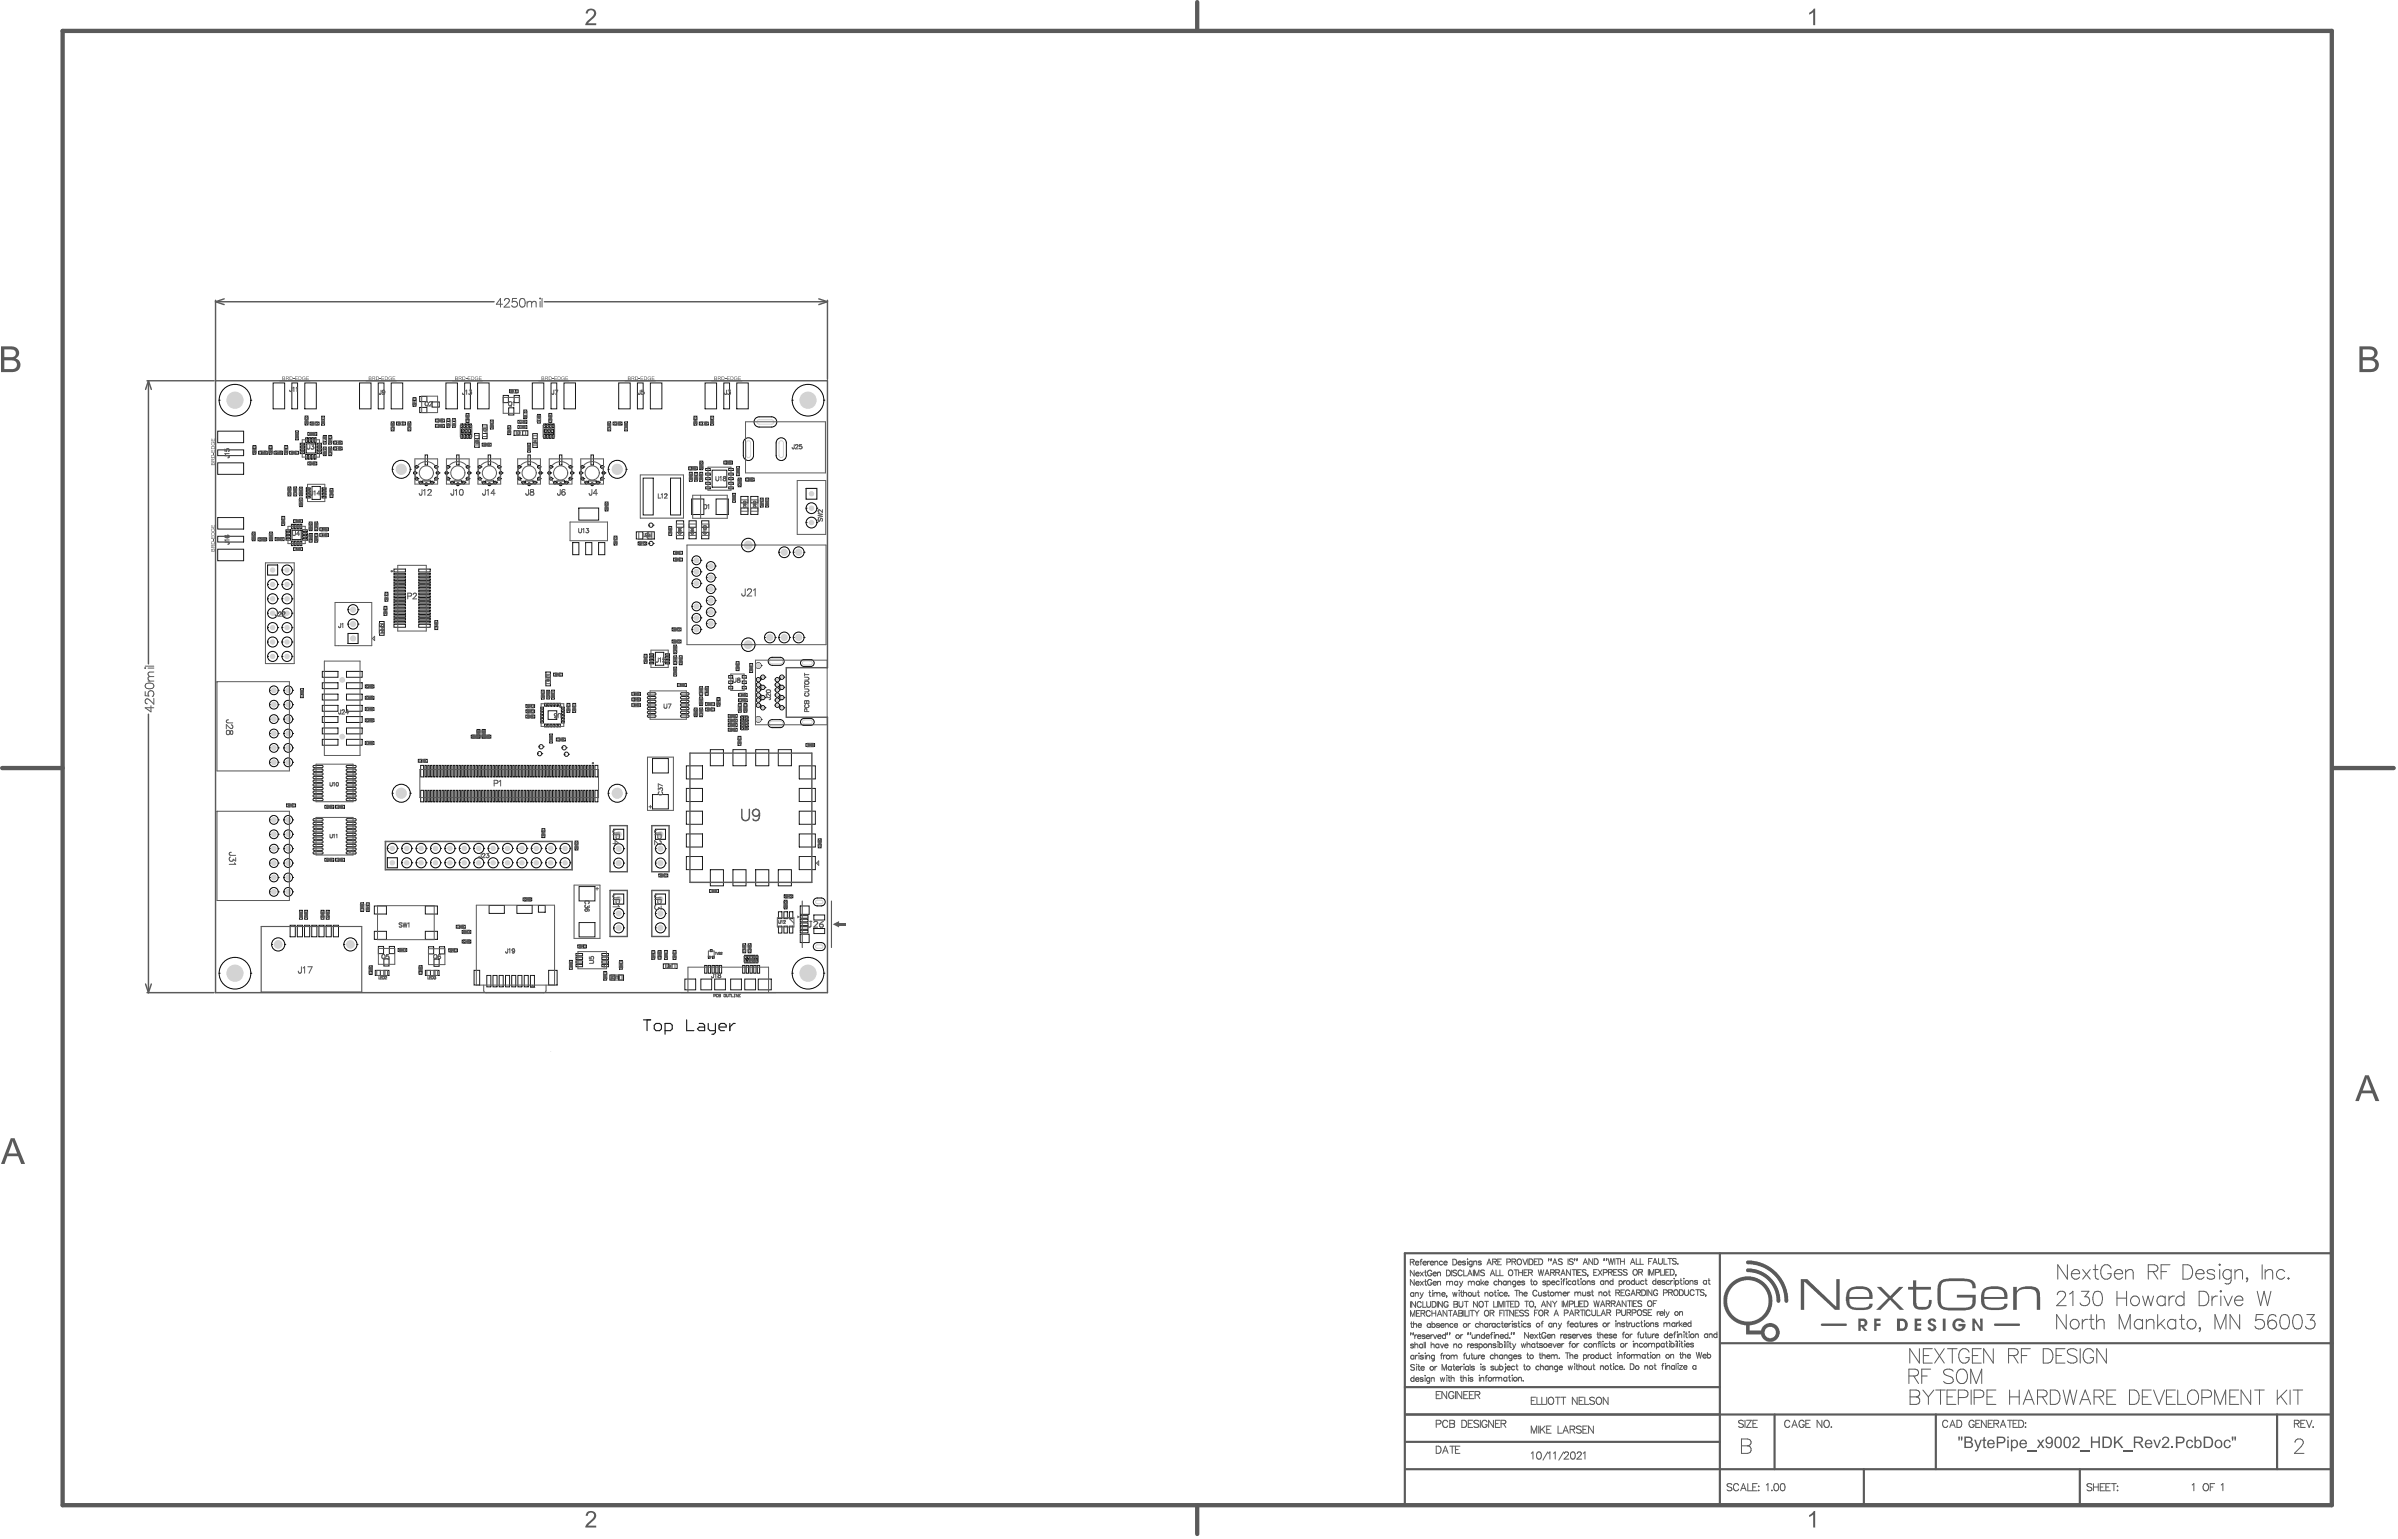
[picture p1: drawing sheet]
<svg xmlns="http://www.w3.org/2000/svg" width="704mm" height="452mm" viewBox="0 0 704 452" stroke-linecap="round" stroke-linejoin="round" font-family="sans-serif">
<g fill="#5a5a5a">
<path d="M161.6 308.7l.2 .1z"/>
<path d="M569.6 376.2l.9-.5 1.7-.3h4.6l2.4 .6 .8 .8 .1 1.5h-.9l-.1-1.1-.2-.4-1.2-.6h-5.5l-1.7 .3-.4 .5-.2 .9v4.3l.3 1.2 1 .5h6.6l.7-.2 .6-.8 .1-1.9h-4.6v-.8h5.5v2.3l-.4 1.2-1.1 .8-1.4 .3h-5.3l-2-.6-.8-1.1-.2-1.2 .1-4.2z"/>
<path d="M512.9 372.6l1.4-.1 3.1 .8 1.4 .9 1.8 1.6 .8 1.3 .9 1.8 .5 2.6-.2 1h-.6l-.4-.4v-1.5l-.4-1.6-.9-1.7-.8-1.1-1.4-1.2-1.5-.8-2-.6-1.7-.1-.2-.3z"/>
<path d="M512.7 370.4l.3-.3h1.5l2.6 .6 2.9 1.5 1.7 1.4 1.8 2.3 .9 1.8 .6 2.4 .1 2-.2 .4h-.7l-.2-.4-.2-2.2-.5-2-1-1.8-1.4-1.7-1.6-1.4-1.5-.8-1.9-.7-3-.3z"/>
<path d="M528.8 375.6l2 .1 8.3 7.9 .1-8h1v9h-1.5l-8.7-8.2h-.2v8.2h-1z"/>
<path d="M573.7 387.7l1.1-.6h.9l.8 .4 .6 .8h-1l-.4-.5h-.9l-.6 .6-.1 1 .5 .7 1.1 .1 .3-.2 .2-.5h-1.1v-.7h2.1l-.4 1.4-1.1 .7h-.9l-.7-.3-.7-.7-.1-.7v-.7z"/>
<path d="M561.7 376h1v1.9h4.3v.8h-4.3v3.9l.2 .9 .5 .3 2.4-.1 .5-.6 .1-1.4h.8l-.2 1.7-.7 .9-.9 .3h-2l-1.3-.7-.4-.9v-4.3h-1.4v-.8h1.4z"/>
<path d="M585.6 388.7l7.4-.1 .1 .6-7.4 .1-.2-.2z"/>
<path d="M534.7 388.8l7.4-.2 .2 .6-.2 .1h-7.2l-.2-.1z"/>
<path d="M579.2 387.2h.8l1.4 2.4v-2.4h.8v3.6l-.9-.2-1.3-2.1v2.3h-.8z"/>
<path d="M566.2 387.6l.8-.5h.7l.6 .4 .2 .6h-.8l-.1-.3-.7 .1v.5l1.2 .6 .5 .6-.2 .8-.3 .3-1.1 .2-.9-.6v-.6h.8l.2 .5 .6-.2v-.5l-1.5-.9-.1-.5z"/>
<path d="M550.3 387.2h1.9v.7h-1.2v.7h1.2v.7l-1.2 .1v1.4h-.7z"/>
<path d="M591.2 377.9h1v1.1l.7-.7 1.8-.6h2l1.6 .6 .7 1.4 .1 4.9h-1v-4.2l-.3-1.1-.4-.4-1-.4-2.6 .1-.8 .3-.6 .5-.2 .7v4.5h-1z"/>
<path d="M551.1 377.9h1.3l2.4 2.4a.49 .49 0 0 0 .8-.2l1.9-2.1 1.4-.1-3 2.9a.57 .57 0 0 0 .4 1l2.8 2.8h-1.4l-2.6-2.9-2.8 2.9h-1.3l3.3-3.4z"/>
<path d="M570.5 387.2h.8v3.6h-.8z"/>
<path d="M562.2 387.2h1.9v.7h-1.1v.7h1.1v.7h-1.1v.8h1.1v.7h-1.9z"/>
<path d="M513.4 371.3l.2 .1z"/>
<path d="M507.9 377.1l1.8-1.4 2.6-.9h1.9l1.3 .3 1.3 .6 1.8 1.4 .9 1.2 .8 2.3 .1 2.5-.4 1.5-.9 1.7-1.4 1.4-2.2 1.2-1.7 .3v1.5h3.3l.4-1.1 1-.8 .9-.3 1.5 .2 1.2 .9 .5 1.3-.2 1.5-.9 1.1-1.1 .5h-1.2l-1.1-.5-.6-.5-.4-1.2h-4.4v-2.6l-1.5-.3-1.5-.6-2.1-1.7-.6-.9-.8-2-.1-2.7 .6-2.1zM507.2 382a6.1 6.1 0 0 0 12.2 0 6.1 6.1 0 0 0-12.2 0zM518.1 391.2a1.7 1.7 0 0 0 3.4 0 1.7 1.7 0 0 0-3.4 0z"/>
<path d="M542.9 378.5l.8-.5 1.2-.3h2.3l1.1 .3 .8 .5 .7 1.4v1.5h-6.7v1l.5 1.2 1.4 .4 2.9-.1 .7-.3 .3-.8h1l-.4 1.2-.9 .5-1.1 .2-3.1-.1-1.5-.6-.6-.8-.3-1.2 .2-2.4zM543.6 378.9l-.4 .5-.1 1.4h5.8l-.1-1.1-.8-1-.8-.2h-2.5z"/>
<path d="M557 387.2h2.1l.8 .6 .3 .6v1.2l-.8 1-2.4 .2zM557.9 387.9v2.2l1-.1 .5-.5-.1-1.1-.5-.5z"/>
<path d="M545.7 387.2h2l.5 .6 .1 1.1-.5 .6h-.4v.2l.9 1.1h-.9l-.8-1.2h-.2v1.2h-.7zM546.4 387.9v1.2l1.1-.2-.1-.9z"/>
<path d="M582.5 378.5l.8-.5 1.3-.3h2.2l1.7 .6 .8 1.2 .1 1.9h-6.8l.1 1.2 .3 .7 1 .6h3.6l.8-.4 .1-.7h1l-.2 1-1.1 .7-1.1 .2h-2.6l-1.7-.5-.9-1-.2-1.7 .2-2.1zM583.1 379l-.4 .7-.1 1.1h5.9v-.9l-.4-.8-1-.5-2.7-.1z"/>
</g>
<path d="M412.5 368h272.2v74h-272.2zM505 368v74M505.3 394.4h179.7M412.5 407.3h92.5M412.9 415.3h271.8M521.1 415.3v16.1M568.4 415.3v16.1M668.6 415.3v16.1M412.9 423.4h92.1M412.9 431.4h271.8M547.3 431.4v10.6M610.7 431.4v10.6" fill="none" stroke="#5a5a5a" stroke-width=".63"/>
<path d="M18.4 9.1h666.3v432.9h-666.3zM351.5 .6v8.5M.6 225.5h17.8M685.1 225.5h17.8M351.5 442v8.4" fill="none" stroke="#5a5a5a" stroke-width="1.3"/>
<g fill="none" stroke="#5a5a5a" stroke-width=".3">
<path d="M607.1 371.4v4.2l-2.9-4.2v4.2M608.2 374a1.33 1.33 0 0 0 .8 1.5 1.33 1.33 0 0 0 1.6-.5M608.4 373.4a1.17 1.17 0 0 1 1.4-.6 1.17 1.17 0 0 1 .8 1.2h-2.4zM611.6 372.8l2.2 2.8M613.8 372.8l-2.2 2.8M614.7 372.8h1.4M615.3 371.4v3.4l.2 .6 .8 .2M619.9 372.4a1.55 1.55 0 0 0-1.8-1 1.55 1.55 0 0 0-1.2 1.6 1.85 1.85 0 0 0 .4 2 1.85 1.85 0 0 0 2 .4l.6-.8v-.6h-1M620.9 374a1.33 1.33 0 0 0 .7 1.5 1.33 1.33 0 0 0 1.7-.5M621.1 373.4a1.17 1.17 0 0 1 1.3-.6 1.17 1.17 0 0 1 .9 1.2h-2.4zM624.2 373.6l1-.8 1 .2 .2 .6v2M624.2 372.8v2.8"/>
<path d="M630.8 373.4h1.8l.6-.2a.98 .98 0 0 0 0-1.6l-.6-.2h-1.8v4.2M632.2 373.4l1.4 2.2M634.6 373.4h1.6M637.2 371.4h-2.6v4.2M641 371.4h1.4a2.26 2.26 0 0 1 1.5 2.1 2.26 2.26 0 0 1-1.5 2.1h-1.4zM644.8 374a1.33 1.33 0 0 0 .8 1.5 1.33 1.33 0 0 0 1.6-.5M645.4 373a1.12 1.12 0 0 1 1.2-.1 1.12 1.12 0 0 1 .6 1.1h-2.4zM650.3 373.4a1.28 1.28 0 0 0-2.2 0l.2 .4 1.8 .6 .2 .6a1.28 1.28 0 0 1-2.2 0M651.6 371.4l.2-.2 .2 .2-.2 .2zM651.8 372.8v2.8M655.2 373.4a1.35 1.35 0 0 0-2-.2 1.35 1.35 0 0 0 0 2 1.35 1.35 0 0 0 2-.2M655.2 372.8v3.2a1.11 1.11 0 0 1-.7 1 1.11 1.11 0 0 1-1.2-.2"/>
<path d="M656.3 373.6l1-.8 1 .2 .2 .6v2M656.3 372.8v2.8M659.6 375.4l.2-.2 .2 .2-.2 .2zM660 375.4v.4l-.4 .6M664.2 371.4v4.2M665.1 373.6l1-.8 1 .2 .2 .6v2M665.1 372.8v2.8M670.9 373.4a1.35 1.35 0 0 0-2-.2 1.35 1.35 0 0 0 0 2 1.35 1.35 0 0 0 2-.2M671.8 375.4l.2-.2 .2 .2-.2 .2zM421.7 418.1l1.2-.1 .2-.3-.1-.5-1.3-.2v2.2M421.7 409.6h.8M423 408.6h-1.3v2.1h1.3"/>
<path d="M424.8 408.6v2.1l-1.4-2.1v2.1M425.1 417.5a.78 .78 0 0 0-.9-.5 .78 .78 0 0 0-.6 .8v.5a.78 .78 0 0 0 .6 .9 .78 .78 0 0 0 .9-.5M425.7 417l1.3 .2 .1 .4-.5 .4 .5 .4-.2 .7-1.2 .1zM425.7 418h.9M426.9 409.1a.78 .78 0 0 0-.9-.5 .78 .78 0 0 0-.6 .8v.5a.76 .76 0 0 0 .7 .8 .76 .76 0 0 0 .8-.8h-.5M427.4 408.6v2.1M429.2 408.6v2.1l-1.4-2.1v2.1M429.3 417h.7a1.13 1.13 0 0 1 .7 1.1 1.13 1.13 0 0 1-.7 1.1h-.7zM429.8 409.6h.8M431.1 408.6h-1.3v2.1h1.3M431.1 418h.8M431.5 409.6h.8"/>
<path d="M432.4 417h-1.3v2.2h1.3M432.8 408.6h-1.3v2.1h1.3M433.1 409.6l1.2-.1 .2-.3-.1-.4-1.3-.2v2.1M433.8 409.6l.7 1.1M434.2 417.3l-.5-.3-.9 .3 .2 .5 1 .4 .2 .3v.4l-.5 .3-.9-.3M434.7 417v2.2M436.6 417.5a.78 .78 0 0 0-.9-.5 .78 .78 0 0 0-.6 .8v.5a.76 .76 0 0 0 .8 .9 .76 .76 0 0 0 .7-.9h-.5M438.5 417v2.2l-1.4-2.2v2.2M439.1 418h.8M440.4 417h-1.3v2.2h1.3M440.8 418l1.2-.1 .2-.3-.1-.4-1.3-.2v2.2M441.5 418l.7 1.2"/>
<path d="M421.7 424.6h.7a1.13 1.13 0 0 1 .8 1.1 1.13 1.13 0 0 1-.8 1.1h-.7zM423.6 426.8l.8-2.2 .8 2.2M423.9 426.1h1M425.7 424.6h1.4M426.4 424.6v2.2M427.4 425.7h.8M428.7 424.6h-1.3v2.2h1.3"/>
</g>
<g fill="none" stroke="#5a5a5a" stroke-width=".29">
<path d="M414.1 370.6l1-.1 .1-.5-1.1-.2v1.7M414.7 370.6l.6 .9M415.1 379.6v1.1M415.1 379.8a.54 .54 0 0 0-.8-.1 .54 .54 0 0 0 0 .8 .54 .54 0 0 0 .8-.1M415.3 373v1.7l-1.2-1.7v1.7M415.3 375.7v1.7l-1.2-1.7v1.7M415.6 379.6v1.1M415.6 379.9l.4-.3h.4l.1 1.1M415.6 370.8l.4 .7 .6-.3M415.7 374l.4 .7 .6-.3M415.7 376.8l.4 .6 .6-.2M415.9 370.4h.5l.2 .4h-1z"/>
<path d="M416 373.6h.5l.2 .4h-1zM416 376.4h.5l.2 .4h-1zM417 379.6l.5 1.1M417.1 373.6l.8 1.1M417.1 376.3l.9 1.1M417.5 370.3l-.5 .1M417.6 369.8l-.4 .3v1.4M417.8 370.8l.4 .7 .6-.3M417.9 373.5l-.8 1.2M417.9 379.5l-.4 1.2M418 376.3l-.9 1.1M418.1 370.4h.5l.2 .4h-1z"/>
<path d="M418.5 373v1.4l.4 .3M418.5 375.7v1.4l.5 .3M418.9 373.5h-.6M418.9 376.3h-.6M419.2 370.3v1.2M419.8 379v1.3l.4 .4M419.8 370.3l-.4 .1-.2 .4M420 370.8l.4 .7 .5-.3M420.1 379.5h-.5M420.2 370.4h.6l.1 .4h-.9zM420.4 373.4a.62 .62 0 0 0-.7-.4 .62 .62 0 0 0-.5 .6v.4a.61 .61 0 0 0 .6 .7 .61 .61 0 0 0 .6-.7h-.4M420.4 376.1a.62 .62 0 0 0-.7-.4 .62 .62 0 0 0-.5 .6v.4a.61 .61 0 0 0 .6 .7 .61 .61 0 0 0 .6-.7h-.4"/>
<path d="M420.7 378.9v.2zM420.7 379.5v1.2M420.8 374l.4 .7 .5-.3M420.8 376.7l.4 .7 .6-.3M421 373.6h.6l.1 .4h-.9zM421 376.3h.6l.2 .4h-1zM421.1 379.5v1.2M421.3 370.3v1.2M421.3 370.7l.4-.4 .4 .1 .1 1.1M421.9 379.9v-.3l-.4-.1-.4 .4M421.9 379.9l.5-.4 .4 .1v1.1M421.9 379.9l.1 .8"/>
<path d="M422.1 373.5v1.2M422.1 373.9l.4-.4 .4 .1 .1 1.1M422.1 376.3v1.1M422.1 376.6l.4-.3h.4l.1 1.1M423.6 370.6a.54 .54 0 0 0-.8-.1 .54 .54 0 0 0 0 .8 .54 .54 0 0 0 .8-.1M423.6 379.6h.6l.1 .4h-.9zM424 370.8l.4 .7 .5-.3M424.2 370.4h.6l.1 .4h-.9zM424.8 373h.5a.9 .9 0 0 1 .6 .8 .9 .9 0 0 1-.6 .9h-.5zM424.8 376.2v1.2M425.7 376.6l.4-.4 .4 .1v1.1M425.7 376.6l-.3-.4-.6 .4"/>
<path d="M425.7 376.6v.8M426.3 373v1.6M426.6 369.8h.6a.9 .9 0 0 1 .6 .8 .9 .9 0 0 1-.6 .8h-.6zM427.7 373.2l-.7-.2-.4 .4 1 .5 .2 .5-.8 .2-.4-.2M427.8 379.5l-.3 1.1-.3-1.1-.3 1.1-.3-1.1M428 376.2v1.2M428 376.5a.54 .54 0 0 0-.8-.1 .54 .54 0 0 0 0 .8 .54 .54 0 0 0 .8-.1M428.1 370.8l.4 .6 .6-.2M428.4 370.4h.5l.2 .4h-1zM428.5 378.9v.1zM428.5 379.5v1.1M428.6 376.2l.5 1.2"/>
<path d="M429.1 377.4l-.6 .5M429.1 378.9v1.4l.4 .3M429.3 373.3a.62 .62 0 0 0-.7-.4 .62 .62 0 0 0-.5 .7v.4a.62 .62 0 0 0 .5 .6 .62 .62 0 0 0 .7-.4M429.4 379.5h-.5M429.5 376.2l-.4 1.2M429.7 378.9v1.7M429.7 379.8l.4-.3 .4 .1 .1 1M429.8 372.9v1.7h1M430.3 370.5l-.5-.2-.4 .3 .9 .3v.5h-.5l-.4-.2M430.9 369.7v.1zM430.9 370.3v1.1M431.1 376.2l.1 1.1"/>
<path d="M432 374.1h-.8M432 376.5l.4-.3 .4 .1 .1 1M432 376.5l-.2-.3-.7 .3M432 376.5v.8M432.3 374.6l-.7-1.7-.6 1.7M432.3 370.3l-.1 1.5-.6 .1M432.3 370.5a.54 .54 0 0 0-.8 0 .54 .54 0 0 0 0 .8 .54 .54 0 0 0 .8-.1M432.5 379.5l.1 1 .4 .1 .4-.3M432.6 372.9v1.7M432.7 370.3v1.1M432.7 370.6l.4-.3 .4 .1 .1 1M433.4 379.5v1.1"/>
<path d="M434.1 378.9v1.4l.4 .3M434.3 374.6v-1.7l-.7 1.7-.6-1.7v1.7M434.4 379.5h-.6M434.4 376.2v1.1M434.4 376.5a.54 .54 0 0 0-.8-.1 .54 .54 0 0 0 0 .8 .54 .54 0 0 0 .8-.1M434.9 375.6v1.7M434.9 370.5l-.3-.2-.5 .2 .8 .4v.4l-.5 .1-.3-.2M435.2 376.7l.6 .6M435.7 376.2l-.8 .8M435.9 373.2l-.7-.3-.4 .4 .9 .6 .2 .5-.4 .2-.7-.2M436 376.7l.4 .6 .6-.2M436 379.5v1.1"/>
<path d="M436 379.8l.4-.3 .4 .1 .1 1M436.3 376.3h.5l.2 .4h-1zM437.7 370.8h-.8M437.9 371.4l-.6-1.7-.7 1.7M438.3 370.5l1-.1v-.5l-1-.2v1.7M438.7 374h-.9M438.9 370.5l.5 .9M438.9 374.6l-.7-1.7-.6 1.7M439 378.9v1.4l.4 .3M439.3 372.9v1.7h1M439.3 379.5h-.5M439.6 376.4a.54 .54 0 0 0-.8 0 .54 .54 0 0 0 0 .8 .54 .54 0 0 0 .8-.1"/>
<path d="M439.9 378.8v.2zM439.9 379.5v1.1M440 375.6v1.7M440 376.5l.4-.3 .4 .1 .1 1M440.4 372.9v1.7h1M440.5 370.5h-.7M440.9 369.7h-1.1v1.7h1.1M441.2 379.7a.54 .54 0 0 0-.7-.1 .54 .54 0 0 0 0 .8 .54 .54 0 0 0 .8 0M441.6 380l.4 .6 .6-.2M441.9 379.5h.5l.2 .4-1 .1zM442.3 376.2v1.1M442.3 376.4a.54 .54 0 0 0-.8 0 .54 .54 0 0 0 0 .7 .54 .54 0 0 0 .8 0"/>
<path d="M442.5 370.6l.9-.1 .1-.6-1-.2v1.7M442.7 376.2l.1 1.1M442.8 376.5l.4-.3 .4 .1v1M443.2 373a.79 .79 0 0 1 1 .7 .79 .79 0 0 1-1 .8l-.3-.6zM444 370.5l.9-.1 .1-.5-1-.2v1.7M444.5 370.5l.6 .9M445 376.2v1.5l-.7 .1M445 376.4a.54 .54 0 0 0-.8-.1 .54 .54 0 0 0 .1 .8 .54 .54 0 0 0 .7 0M445.2 372.9v1.7M445.4 378.9v1.7M445.5 376.7l.4 .6 .6-.2M445.7 372.9h-1.1"/>
<path d="M445.7 376.3h.6l.2 .4h-1zM445.8 369.8a.79 .79 0 0 1 1 .7 .79 .79 0 0 1-1 .8l-.3-.6zM445.9 378.9h-1.1M445.9 372.9v1.7M446.1 378.9v1.7M446.1 379.8l.4-.3h.4l.1 1.1M447.1 372.9v1.7M447.1 373.7h-1.2M447.5 379.9l.4 .7 .5-.3M447.7 379.5h.6l.1 .4h-.9zM447.7 376.4l-.3-.2h-.5v.4l.7 .2 .1 .3-.6 .2-.3-.2M448.2 373.7h-.7"/>
<path d="M448.4 369.7l-.6 1.7-.6-1.7M448.6 372.9h-1.1v1.7h1.1M448.7 369.7v1.7M448.9 373.7l.9-.1 .1-.6-1.1-.1 .1 1.7M449 369.7h.6a.9 .9 0 0 1 .6 .8 .9 .9 0 0 1-.6 .9h-.6zM449.4 373.7l.6 .9M449.6 375.6v1.4l.4 .3M450 376.2h-.6M451.2 370.5h-.7M451.3 379.3a.62 .62 0 0 0-.7-.4 .62 .62 0 0 0-.5 .6v.4a.62 .62 0 0 0 .5 .7 .62 .62 0 0 0 .7-.4M451.6 369.7h-1.1v1.7h1.1M451.8 379.4l.1 1.1 .4 .1 .4-.4"/>
<path d="M451.8 369.7h.6a.9 .9 0 0 1 .6 .8 .9 .9 0 0 1-.6 .9h-.5zM452.7 379.4v1.2M453.3 372.9l-.4 1.7-.4-1.7-.4 1.7-.4-1.7M453.9 376.4l-.3-.3-.6 .3 .8 .4v.4l-.5 .1-.3-.3M454 379.7l-.3-.3-.6 .3 .8 .4v.4l-.5 .1-.3-.3M454.3 376.1v1.7M454.3 376.4a.54 .54 0 0 1 .8-.1 .54 .54 0 0 1 0 .8 .54 .54 0 0 1-.8-.1M454.6 378.9v1.3l.4 .3M454.7 374h-.8M454.8 369.7l-.1 .5zM454.8 369.7l-.1 .5M454.9 374.6l-.6-1.7-.7 1.7"/>
<path d="M454.9 379.4h-.5M455.3 373.7l1-.1 .1-.6-1.1-.1v1.6M455.5 369.7l-.1 .5zM455.5 369.7l-.1 .5M455.6 376.6l.4 .7 .6-.3M455.8 376.2h.6l.2 .4h-1zM455.9 373.7l.5 .8M456.7 379.4v1.1M456.8 373.7l1-.1 .1-.6-1.1-.1v1.6M457 370.8h-.8M457.2 371.3l-.6-1.6-.7 1.6M457.4 373.7l.6 .8"/>
<path d="M457.6 379.7l-.3-.3-.6 .3M457.6 379.7l.4-.3 .4 .1v1M457.6 379.7v.8M457.9 376.4a.54 .54 0 0 0-.8-.1 .54 .54 0 0 0 0 .8 .54 .54 0 0 0 .8-.1M458.5 375.5v.1zM458.5 376.1v1.2M458.7 369.9l-.4-.3-.7 .3 .2 .4 .9 .4v.4l-.7 .2-.4-.2M459 379.9l.4 .6 .5-.2M459.2 379.5h.6l.1 .4h-.9zM459.4 374h-.8M459.4 376.1h-.5M459.5 375.6l-.4 .3v1.4"/>
<path d="M459.6 374.5l-.6-1.7-.7 1.7M460 375.5v.1zM460 376.1v1.2M460.3 379.4v1.1M460.4 369.6v1.7M460.9 379.4l-.4 .1-.2 .4M461.1 372.8v1.7l-1.1-1.7v1.7M461.3 376.4a.54 .54 0 0 0-.8-.1 .54 .54 0 0 0 0 .8 .54 .54 0 0 0 .8-.1M461.9 369.9l-.7-.3-.4 .4 1 .6 .1 .5-.4 .2-.7-.2M462.2 372.8v1.7M462.4 369.6l-.1 .6zM462.4 369.7l-.1 .5"/>
<path d="M462.4 379.4v1.1M462.7 376.1v1.1M462.7 376.4a.54 .54 0 0 0-.8-.1 .54 .54 0 0 0 0 .8 .54 .54 0 0 0 .8-.1M462.7 372.8h-1.1M462.9 372.8v1.7M463.1 369.6l-.1 .6zM463.1 369.7l-.1 .5M463.3 379.7v.8M463.3 379.7l-.2-.3-.7 .3M463.3 379.7l.4-.3 .4 .1 .1 1M463.4 375.5v1.4l.4 .3M463.7 376.1h-.6"/>
<path d="M463.9 373.6h-.6M464.2 375.5v.1zM464.2 376.1l.1 1.1M464.3 372.8h-1v1.7h1M464.7 379.4l.1 1 .4 .1 .4-.3M465.6 379.4v1.1M465.7 373.1l-.7-.3-.4 .4 1 .6 .1 .5-.4 .2-.7-.2M465.9 370.7l-.8 .1M466 376.1v1.1M466 376.4l.4-.3 .4 .1 .1 1M466.2 371.3l-.7-1.7-.6 1.7M466.2 374.4v.1z"/>
<path d="M466.3 374.4l-.2 .4M466.9 379.6l-.3-.2-.5 .2 .8 .4v.4l-.5 .1-.3-.2M467.5 378.8v1.4l.4 .3M467.7 369.6v1.7l-1.1-1.7v1.7M467.9 379.4h-.6M468.1 369.6h.6a.9 .9 0 0 1 .6 .9 .9 .9 0 0 1-.6 .8h-.5zM468.3 376.3l-.4-.2-.5 .2 .8 .4v.4l-.5 .1-.3-.2M468.6 373.6h-.6M469 372.8h-1v1.7h1M469.3 372.8l1.1 1.7M469.5 379.4v1.1M469.5 379.7l.4-.3 .4 .1 .1 1"/>
<path d="M470.4 372.8l-1.1 1.7M470.8 373.7l1-.1 .1-.6-1.1-.2v1.7M470.9 376.1v1.1M470.9 376.3a.54 .54 0 0 0-.8 0 .54 .54 0 0 0 0 .8 .54 .54 0 0 0 .8-.1M471.1 369.6l-.1 .6zM471.1 369.7l-.1 .5M471.4 376.1v1.1M471.4 376.4l.4-.3 .4 .1v1M471.8 369.6l-.1 .6zM471.8 369.7l-.1 .5M472.3 373.6l1-.1 .1-.5-1.1-.2v1.7M472.5 378.8v1.4l.4 .3"/>
<path d="M472.8 379.4h-.5M472.9 373.6l.6 .9M473.6 375.5l.1 1.7M473.7 376.3a.54 .54 0 0 0-.8-.1 .54 .54 0 0 0 0 .8 .54 .54 0 0 0 .8 0M473.8 369.6l-.4 1.7-.4-1.7-.4 1.7-.4-1.7M474.2 369.6v1.7M474.5 379.6l.9-.1 .1-.6-1-.1v1.7M474.5 373.6h-.7M474.9 372.8h-1.1v1.7h1.1M475 379.6l.6 .9M475.1 369.6v1.7M475.4 376.1v1.7"/>
<path d="M475.4 376.3a.54 .54 0 0 1 .8-.1 .54 .54 0 0 1 0 .8 .54 .54 0 0 1-.8 0M475.6 369.6h-1.1M475.9 369.6v1.7M476.3 373l-.7-.2-.4 .4 .9 .6 .2 .4-.4 .3-.7-.3M476.6 379.6h-.6M476.8 376.1v1.1M477 369.6v1.7M477 370.4h-1.1M477 378.8h-1v1.7h1M477.4 376.1h-.4l-.2 .4M477.8 373l-.7-.2-.4 .4 .9 .5 .2 .5-.4 .3-.7-.3M478.5 379.2a.62 .62 0 0 0-.7-.4 .62 .62 0 0 0-.5 .6v.4a.61 .61 0 0 0 .6 .7 .61 .61 0 0 0 .6-.7h-.4"/>
<path d="M479.8 372.9a.79 .79 0 0 1 1 .7 .79 .79 0 0 1-1 .8l-.3-1zM479.8 370.7h-.8M479.9 375.5v1.7M479.9 376.3a.54 .54 0 0 0-.8-.1 .54 .54 0 0 0 0 .8 .54 .54 0 0 0 .8-.1M479.9 379.9h-.8M480.1 371.3l-.7-1.7-.6 1.7M480.4 376.1l.1 1 .4 .1 .4-.3M480.5 369.6v1.7h.9M480.6 379.6l.9-.1 .1-.6-1-.1v1.7M481.1 379.6l.6 .9M481.2 373.6l.9-.1 .1-.6-1-.1v1.7M481.3 376.1v1.1"/>
<path d="M481.6 369.6v1.7h1M481.7 373.6l.6 .9M482.1 378.8h.5a.9 .9 0 0 1 .6 .8 .9 .9 0 0 1-.5 .9h-.6zM482.7 376.3a.54 .54 0 0 0-.8-.1 .54 .54 0 0 0 0 .8 .54 .54 0 0 0 .8-.1M483.3 375.5v1.3l.4 .4M483.6 378.8v1.7M483.6 376h-.6M484 372.8v1.7M484.7 370.4h-.6M485.1 378.8v1.6l-1.2-1.6v1.7M485.1 369.6h-1v1.6M485.7 374.4v-1.6l-.7 1.6-.6-1.6v1.6"/>
<path d="M486.1 373.6h1l.1-.7-1.1-.1v1.6M486.2 375.5v1.7M486.2 376.3a.54 .54 0 0 0-.8-.1 .54 .54 0 0 0 0 .8 .54 .54 0 0 0 .8-.1M486.4 370.7h-.8M486.6 371.2l-.6-1.6-.7 1.6M486.7 376.5l.4 .7 .5-.3M486.7 379.2a.62 .62 0 0 0-.7-.5 .62 .62 0 0 0-.5 .7v.4a.61 .61 0 0 0 .6 .7 .61 .61 0 0 0 .6-.7h-.4M486.9 376.1h.6l.1 .4h-.9zM487.6 372.7v1.7h1M488.1 369.5v1.5l-.6 .2-.5-.4v-1.3M488.5 379.6l.9-.1 .1-.6-1-.2v1.7M488.6 369.5v1.7h1"/>
<path d="M488.8 372.7v1.7M488.9 376.3l-.3-.3-.5 .1v.3l.7 .3 .1 .2-.6 .3-.3-.3M489.8 373.5h-.7M490 379.5h.9l.1-.6-1-.2v1.7M490.2 372.7h-1.1l.1 1.7h1M490.2 376.3a.54 .54 0 0 0-.8-.1 .54 .54 0 0 0 0 .8 .54 .54 0 0 0 .8-.1M490.3 369.5v1.7M490.5 372.7h.5a.9 .9 0 0 1 .6 .9 .9 .9 0 0 1-.6 .8h-.5zM490.5 379.5l.6 .9M490.6 376v1.1M490.9 369.5h-1.1M491.2 376l-.4 .1-.2 .4"/>
<path d="M491.6 375.4v.1zM491.6 376v1.1M491.8 378.8a.79 .79 0 0 1 1 .8 .79 .79 0 0 1-1 .7l-.3-.9zM492 376v1.7M492 376.3a.54 .54 0 0 1 .8-.1 .54 .54 0 0 1 0 .8 .54 .54 0 0 1-.8-.1M492.1 374.3v.1zM492.1 374.3l-.1 .4M492.2 369.8l-.7-.3-.4 .3 .1 .4 .9 .4 .1 .4-.7 .2-.4-.2M492.7 371.1v.1zM493.2 378.7h.5a.9 .9 0 0 1 .6 .9 .9 .9 0 0 1-.6 .8h-.5zM493.6 375.4v1.4l.4 .3M493.9 376h-.6"/>
<path d="M494.4 375.4v.1zM494.4 376l.1 1.1M495.8 378.7v1.2l-.5 .5-.6-.2v-1.5M496.2 376v1.1M496.2 376.3l.4-.3 .4 .1 .1 1M497.5 379.1a.62 .62 0 0 0-.7-.4 .62 .62 0 0 0-.5 .7v.4a.62 .62 0 0 0 .5 .6 .62 .62 0 0 0 .7-.4M498.5 376.2l-.4-.2-.4 .1v.3l.7 .2 .1 .3-.4 .2-.5-.2M498.5 378.7v1.7M499.1 378.7h-1.2M500.4 378.9l-.7-.2-.4 .2 .1 .5 1 .5v.3l-.4 .2-.7-.2M501.1 376v1.1M501.1 376.2a.54 .54 0 0 0-.8 0 .54 .54 0 0 0 0 .7 .54 .54 0 0 0 .8 0"/>
<path d="M501.8 375.4v1.4l.4 .3M502.1 376h-.5M414.2 382.2v1.7M414.3 391.4l-.1 .6zM414.3 391.5l-.1 .5M414.4 388.1v1.4l.4 .3M414.7 388.7h-.5M415 391.4l-.1 .6zM415 391.5l-.1 .5M415.1 388.1v1.7M415.1 389l.4-.3 .4 .1 .1 1M415.1 394.9l-.3-.2-.5 .1v.3l.7 .2 .1 .3-.3 .2-.6-.2"/>
<path d="M415.2 398v1.1M415.2 398.2a.54 .54 0 0 0-.8-.1 .54 .54 0 0 0 0 .8 .54 .54 0 0 0 .8-.1M415.4 392v1.1M415.4 394.1v1.7M415.4 395l.4-.3 .5 .1v1M415.5 386.5v-1.7l-.7 1.7-.6-1.7v1.7M415.6 398v1.1M415.6 382.2l.1 1.7-1.2-1.7v1.7M416.1 392h-.4l-.3 .4M416.2 392.4l.4 .7 .6-.3M416.3 398h-.4l-.3 .4M416.4 389.2l.4 .6 .6-.2"/>
<path d="M416.5 392h.5l.2 .4h-1zM416.6 385.6h-.7M416.6 388.8h.6l.2 .4h-1zM416.7 397.3v.2zM416.7 398v1.1M417 384.8h-1.1v1.7h1.1M417.3 385.6l.9-.1 .1-.5-1-.2v1.7M417.3 382.6a.62 .62 0 0 0-.7-.4 .62 .62 0 0 0-.5 .6v.4a.62 .62 0 0 0 .5 .7 .62 .62 0 0 0 .7-.4M417.5 380.7l-.6 .5M417.7 394.7v1.1M417.7 394.9a.54 .54 0 0 0-.8-.1 .54 .54 0 0 0 0 .8 .54 .54 0 0 0 .8 0M417.8 382.2v1.7h1"/>
<path d="M417.8 385.6l.6 .9M417.9 398.2l-.5-.2-.3 .2 .8 .4v.4l-.5 .1-.3-.3M418.2 394.1v1.7M418.4 392.2l-.3-.2h-.5v.4l.8 .2 .1 .2-.6 .3-.3-.3M418.5 397.3v.2zM418.5 397.9v1.2M418.5 394.1v1.7M418.8 392.4l.4 .7 .6-.3M418.9 397.9v1.2M418.9 398.3l.4-.4 .4 .1 .1 1.1M419 392h.6l.2 .4h-1zM420 385.2a.62 .62 0 0 0-.7-.4 .62 .62 0 0 0-.5 .7v.4a.62 .62 0 0 0 .5 .6 .62 .62 0 0 0 .7-.4"/>
<path d="M420 388.7v1.1M420 388.9a.54 .54 0 0 0-.8-.1 .54 .54 0 0 0 0 .8 .54 .54 0 0 0 .8-.1M420.1 382.2v1.2l-.5 .5-.6-.3-.1-1.4M420.1 391.9v1.2M420.2 394.1v1.7M420.2 395l.4-.3h.4l.1 1.1M420.5 384.8v1.7M420.5 388.1v1.7M420.5 388.9a.54 .54 0 0 1 .8-.1 .54 .54 0 0 1 0 .8 .54 .54 0 0 1-.8-.1M420.5 382.2h.6a.9 .9 0 0 1 .6 .8 .9 .9 0 0 1-.6 .9h-.6zM420.8 391.9l-.4 .1-.3 .4M421.2 397.9l-.1 1.6-.6 .1"/>
<path d="M421.2 398.2a.54 .54 0 0 0-.8-.1 .54 .54 0 0 0 0 .8 .54 .54 0 0 0 .8-.1M421.6 384.8v1.7M421.6 385.6h-1.1M421.9 391.9l-.5 1.2-.5-1.2M422 382.2l.1 1.7M422.2 392.4l.4 .7 .5-.3M422.4 392h.6l.1 .4h-.9zM422.5 394.7v1.1M422.5 394.9a.54 .54 0 0 0-.8-.1 .54 .54 0 0 0 0 .8 .54 .54 0 0 0 .8-.1M422.7 388.9l-.3-.2-.6 .2 .8 .4v.4l-.5 .1-.3-.3M423 389.1l.4 .7 .6-.3M423.1 385.9h-.8"/>
<path d="M423.3 388.7h.5l.2 .4h-1zM423.3 386.5l-.6-1.7-.6 1.7M423.4 380l.4 .7 .5-.3M423.5 382.2v1.7l-1.1-1.7v1.7M423.5 397.9h-.5M423.6 397.4l-.4 .3v1.4M423.9 397.9v1.2M423.9 394.6l-.4 1.2-.5-1.1M424.2 395.1l.4 .7 .6-.3M424.4 388.6v1.2M424.4 389l.4-.4 .4 .1 .1 1.1M424.5 394.7h.5l.2 .4h-1z"/>
<path d="M424.5 391.4v1.7M424.5 392.2a.54 .54 0 0 0-.8-.1 .54 .54 0 0 0 0 .8 .54 .54 0 0 0 .8-.1M424.5 397.9l-.4 .1-.2 .4M424.8 380.5v.2zM424.9 380.6l-.2 .4M424.9 384.8v1.7l-1.2-1.7v1.7M425 391.4l-.1 .5zM425 391.4l-.1 .5M425.2 382.6a.62 .62 0 0 0-.7-.4 .62 .62 0 0 0-.5 .6v.4a.61 .61 0 0 0 .6 .7 .61 .61 0 0 0 .6-.7h-.4M425.7 391.4l-.1 .5zM425.7 391.4l-.1 .5M425.9 384.8v1.7"/>
<path d="M426.1 397.9v1.1M426.5 384.8h-1.2M426.7 388.9a.54 .54 0 0 0-.8-.1 .54 .54 0 0 0 0 .8 .54 .54 0 0 0 .8-.1M426.9 394.6v1.2M426.9 395l.4-.4 .4 .1 .1 1.1M426.9 382.2l1.1 .1v.5l-.4 .2 .4 .3-.1 .5h-1zM427 398.2v.8M427 398.2l.4-.3 .4 .1 .1 1M427 398.2l-.3-.3-.6 .3M427 389.1l.4 .7 .6-.3M427.3 388.7h.5l.2 .4h-1zM427.6 383h-.7"/>
<path d="M427.7 385.9h-.8M428 386.5l-.7-1.7-.6 1.7M428.3 384.8l1.1 .1v.5l-.3 .2 .4 .3-.2 .5-1 .1zM428.9 391.9v1.1M429.1 385.6h-.8M429.5 391.9l-.4 .1-.2 .4M429.5 382.1v1.5l-.6 .2-.5-.4v-1.2M429.8 384.8l.1 1.7M430.2 384.8v1.7h1M430.3 397.9h-.6M430.4 397.3l-.4 .4v1.3M430.6 382.1v1.7"/>
<path d="M430.6 397.9l.1 1.1h.4l.4-.3M430.9 394.6v1.2M431.1 388.6v1.2M431.1 391.3l-.1 .6zM431.1 391.4l-.1 .5M431.1 382.1h-1.1M431.4 384.8v1.7M431.5 397.9v1.1M431.6 394.6l-.4 .1-.3 .4M431.7 395.1l.4 .6 .6-.2M431.7 388.6l-.4 .1-.2 .4M431.8 391.3l-.1 .6z"/>
<path d="M431.8 391.4l-.1 .5M432 394.7h.5l.2 .4h-1zM432.2 397.3v1.4l.4 .3M432.3 391.9v1l.5 .1 .4-.3M432.3 384.8v1.7M432.5 397.9h-.6M432.8 397.9l.1 1 .4 .1 .4-.3M432.8 384.8h-1.1M433 384.8l.7 .8M433.1 391.9l.1 1.1M433.6 391.9v1.1M433.6 392.2l.4-.3 .4 .1 .1 1"/>
<path d="M433.7 385.6v.9M433.7 397.9v1.1M433.8 382.1v1.7l-1.1-1.7v1.7M434 394.9l-.4-.3-.4 .1v.3l.7 .3 .1 .2-.6 .2-.3-.2M434.1 397.9v1.1M434.2 388.9a.54 .54 0 0 0-.8-.1 .54 .54 0 0 0 0 .8 .54 .54 0 0 0 .8-.1M434.3 394.6v1.7M434.3 394.9a.54 .54 0 0 1 .8-.1 .54 .54 0 0 1 0 .8 .54 .54 0 0 1-.8-.1M434.3 384.8l-.6 .8M434.6 388v1.7M434.6 388.9l.4-.3 .4 .1v1M434.6 382.2a.79 .79 0 0 1 1 .8 .79 .79 0 0 1-1 .7l-.3-.5z"/>
<path d="M434.8 397.9l-.4 .1-.3 .4M434.9 398.4l.4 .6 .6-.2M435.2 398h.5l.2 .4h-1zM435.9 391.3v1.7M435.9 392.1a.54 .54 0 0 0-.8 0 .54 .54 0 0 0 0 .8 .54 .54 0 0 0 .8-.1M436.2 384.8a.79 .79 0 0 1 1 .8 .79 .79 0 0 1-1 .8l-.3-.6zM436.3 392.4l.4 .6 .6-.2M436.5 382.1v1.7M436.6 392h.5l.2 .4h-1zM436.8 388.6l.1 1.1M436.9 388.8a.54 .54 0 0 0-.8 0 .54 .54 0 0 0 0 .8 .54 .54 0 0 0 .8-.1M437.1 394.6v1.1"/>
<path d="M437.1 394.9l.4-.3 .4 .1v1M437.1 382.1h-1.1M437.3 388.6v1.1M437.6 385.6l.9-.1 .1-.6-1-.1v1.6M437.9 388.6l-.4 .1-.2 .4M438.1 385.6l.6 .8M438.2 391.9h-.5M438.3 391.3l-.4 .3v1.4M438.6 398.1a.54 .54 0 0 0-.8-.1 .54 .54 0 0 0 0 .8 .54 .54 0 0 0 .8 0M438.6 382.1v1.7h1M438.8 391.2v.2zM438.8 391.9v1.1"/>
<path d="M438.9 397.3v1.7M438.9 398.2l.4-.3 .4 .1 .1 1M439.1 388.6v1.1M439.1 388.8a.54 .54 0 0 0-.8 0 .54 .54 0 0 0 0 .8 .54 .54 0 0 0 .8-.1M439.2 391.9v1.1M439.2 392.2l.4-.3 .4 .1 .1 1M439.3 394.8l-.4-.2-.5 .2 .8 .4v.4l-.5 .1-.3-.2M439.8 382.1v1.7M439.9 394v.1zM439.9 394.6v1.1M440.2 394v1.7M440.2 394.8a.54 .54 0 0 1 .8 0 .54 .54 0 0 1 0 .8 .54 .54 0 0 1-.8-.1"/>
<path d="M440.5 388.8a.54 .54 0 0 0-.8 0 .54 .54 0 0 0 0 .8 .54 .54 0 0 0 .8-.1M440.5 392.4l.4 .6 .6-.2M440.7 392h.6l.2 .4h-1zM441 385.6h-.6M441.1 388v1.4l.4 .3M441.2 397.9v1.1M441.2 398.1a.54 .54 0 0 0-.8-.1 .54 .54 0 0 0 0 .8 .54 .54 0 0 0 .8 0M441.4 383.8v-1.7l-.6 1.7-.7-1.7v1.7M441.4 388.6h-.6M441.4 384.7h-1v1.7M441.6 384.7v1.7M441.7 397.9v1.1"/>
<path d="M441.7 398.2l.4-.3h.4l.1 1.1M441.7 389.1l.4 .6 .6-.2M441.8 393.9v.2zM441.8 394.6v1.1M441.9 382.1v1.7M442 388.7h.5l.2 .4h-1zM442.2 394v1.7M442.5 384.7l.1 1.7M442.8 393.9v.2zM442.8 394.6v1.1M442.8 391.3v1.7M442.8 392.1a.54 .54 0 0 0-.8-.1 .54 .54 0 0 0 0 .8 .54 .54 0 0 0 .8 0"/>
<path d="M442.8 382.1v1.7M443 380.4v.2zM443.1 388.6v1.1M443.1 384.7h-1.1M443.3 392.8v.2zM443.4 382.1h-1.2M443.4 394v1.4l.4 .3M443.7 388.6l-.4 .1-.2 .4M443.7 394.6h-.5M443.9 391.3l-.1 .6zM443.9 391.4l-.1 .5M444 397.9l-.1 1.5-.7 .1"/>
<path d="M444 398.1a.54 .54 0 0 0-.8-.1 .54 .54 0 0 0 0 .8 .54 .54 0 0 0 .8-.1M444.1 387.9v.2zM444.1 388.6v1.1M444.1 394.6l.5 1.1M444.2 382.9h-.6M444.4 398.3l.4 .7 .6-.3M444.4 384.7v1.7l-1.1-1.7v1.7M444.6 391.3l-.1 .6zM444.6 391.4l-.1 .5M444.6 382.1h-1v1.7h1M444.6 395.7l-.5 .6M444.7 397.9h.5l.2 .4h-1z"/>
<path d="M444.9 382.1h.6a.9 .9 0 0 1 .5 .8 .9 .9 0 0 1-.5 .9h-.6zM445.1 394.6l-.5 1.1M445.4 388.8l-.4-.2-.4 .1v.3l.7 .2 .1 .3-.6 .2-.3-.2M445.6 385.5h-.7M446 384.7h-1.1v1.7h1.1M446 388v1.4l.4 .3M446.3 388.6h-.6M446.6 398.1l-.3-.2h-.5v.4l.8 .2v.2l-.3 .3-.6-.3M446.8 387.9v.2zM446.8 388.6v1.1M447.4 385l-.8-.3-.4 .4 1 .6 .2 .5-.8 .2-.4-.2M448 394.6l-.3 1.1-.3-1.1-.4 1.1-.3-1.1"/>
<path d="M448.2 388.8a.54 .54 0 0 0-.8-.1 .54 .54 0 0 0 0 .8 .54 .54 0 0 0 .8 0M448.3 382.1v1.7M448.4 394v1.7M448.4 394.9l.4-.3h.4l.1 1.1M448.6 397.3v1.4l.4 .3M448.8 391.3v1.7l-1.1-1.7v1.7M448.9 382.1h-1.2M448.9 385l-.8-.3-.4 .3 .2 .4 1 .5v.3l-.4 .2-.8-.2M448.9 397.8h-.6M449.3 392.3l.4 .7 .5-.3M449.4 382.2a.79 .79 0 0 1 1 .7 .79 .79 0 0 1-1 .8l-.3-1zM449.4 388.8l-.3-.2h-.5v.4l.8 .2v.2l-.5 .3-.3-.2"/>
<path d="M449.5 391.9h.6l.1 .4h-.9zM450.6 391.8l.9 1.2M450.7 394.6v1.1M450.7 394.8a.54 .54 0 0 0-.8-.1 .54 .54 0 0 0 0 .8 .54 .54 0 0 0 .8-.1M450.8 383.6v.2zM450.9 383.7l-.2 .4M451.2 385.5h-.6M451.4 394v1.4l.4 .3M451.5 391.8l-.9 1.2M451.6 384.7h-1v1.7M451.7 394.6h-.6M452.1 391.3v1.3l.4 .4"/>
<path d="M452.1 384.8a.79 .79 0 0 1 1 .7 .79 .79 0 0 1-1 .8l-.3-.9zM452.2 397.3v1.3l.4 .4M452.4 391.8h-.6M452.5 397.8h-.6M452.8 397.3v1.7M452.8 398.2l.4-.4 .4 .1 .1 1.1M452.9 394.8l-.3-.2h-.5v.4l.7 .2 .1 .2-.6 .3-.3-.3M453.1 388.5l-.6 .1M453.2 388l-.4 .3v1.4M453.5 385.5l1-.1v-.5l-1-.2v1.7M453.7 383.2h-.9M453.9 383.8l-.7-1.7-.6 1.7"/>
<path d="M453.9 391.7a.62 .62 0 0 0-.7-.4 .62 .62 0 0 0-.5 .6v.4a.61 .61 0 0 0 .6 .7 .61 .61 0 0 0 .6-.7h-.4M454.1 385.5l.5 .9M454.2 398.3l.4 .7 .5-.3M454.3 392.3l.4 .7 .6-.3M454.4 397.9h.6l.1 .4h-.9zM454.6 391.9h.5l.2 .4h-1zM454.7 395l.4 .7 .5-.3M454.9 394.6h.6l.1 .4h-.9zM455.4 382.1v1.6l-1.1-1.6v1.7M455.5 397.8v1.1M455.6 391.8v1.1M455.6 392.1l.4-.3 .5 .1v1"/>
<path d="M455.7 388.5v1.2M455.7 388.8a.54 .54 0 0 0-.8-.1 .54 .54 0 0 0 0 .8 .54 .54 0 0 0 .8-.1M455.9 382.1l.6 .8M456.2 388.5v1.2M456.2 388.9l.4-.4 .4 .1 .1 1.1M456.4 398.1l-.3-.3-.6 .3M456.4 398.1l.4-.3 .4 .1 .1 1M456.4 398.1v.8M456.5 382.9v.8M457 394.5l-.5 1.2-.5-1.2M457.2 382.1l-.7 .8M457.3 395l.4 .7 .5-.3"/>
<path d="M457.4 385.8h-.8M457.5 394.6h.6l.1 .4h-.9zM457.6 388.5l.5 1.2M457.6 386.4l-.6-1.7-.7 1.7M457.9 398.8v.1zM458.1 389.7l-.6 .5M458.3 391.8v1.1M458.5 388.5l-.4 1.2M458.6 394.5v1.2M458.7 382v1.7M458.9 391.8l-.4 .1-.2 .4M459.1 392.3l.4 .6 .6-.2"/>
<path d="M459.2 394.5l-.4 .1-.2 .4M459.3 391.9h.6l.2 .4h-1zM459.3 385.6l1-.1 .1-.7-1.1-.1v1.7M460.2 397.2v1.7M460.4 383.7v-1.7l-.7 1.7-.6-1.7v1.7M460.7 388.5h-.5M460.8 397.2h-1.2M460.8 388l-.4 .3v1.4M460.8 382.9l1-.1 .1-.6-1.1-.2v1.7M461 397.2v1.7M461 398.1l.4-.3 .4 .1 .1 1M461 389l.4 .6 .6-.2"/>
<path d="M461.3 394.5h-.6M461.3 388.6h.5l.2 .4h-1zM461.3 392l-.6-.2-.3 .2 .8 .4v.4l-.4 .1-.4-.2M461.3 394l-.4 .3v1.3M461.7 392.3l.4 .6 .5-.2M461.9 385.8h-.8M461.9 391.9h.6l.1 .4h-.9zM462.1 386.4l-.6-1.7-.6 1.7M462.3 398.3l.4 .6 .6-.2M462.3 382v1.7h1M462.5 385.5l1-.1 .1-.6-1.1-.1v1.7M462.5 397.9h.6l.2 .4h-1z"/>
<path d="M463 391.8v1.1M463 394.5v1.1M463.1 385.5l.6 .9M463.3 388.5v1.1M463.3 388.8a.54 .54 0 0 0-.8-.1 .54 .54 0 0 0 0 .8 .54 .54 0 0 0 .8-.1M463.5 382v1.7M463.6 391.8l-.4 .1-.2 .4M463.6 394.5l-.4 .1-.2 .4M464 387.9v1.4l.4 .3M464.3 388.5h-.5M464.5 382.8h-.6M464.6 384.7v1.7"/>
<path d="M464.7 388.5l.1 1.1h.4l.4-.3M464.8 391.8l-.5 1.1-.5-1.1M464.9 382h-1.1l.1 1.7h1M465 397.8v1.7M465 398a.54 .54 0 0 1 .8 0 .54 .54 0 0 1 0 .8 .54 .54 0 0 1-.8-.1M465 392.3l.4 .6 .6-.2M465.2 384.7h-1.2M465.2 382h.5a.9 .9 0 0 1 .6 .9 .9 .9 0 0 1-.6 .8h-.5zM465.3 391.9h.5l.2 .4h-1zM465.4 384.7v1.7M465.6 388.5v1.1M466 388.5v1.1"/>
<path d="M466.1 394.7a.54 .54 0 0 0-.8 0 .54 .54 0 0 0 0 .8 .54 .54 0 0 0 .8-.1M466.3 397.8v1.1M466.6 388.5l-.4 .1-.2 .4M466.8 389l.4 .6 .6-.2M466.9 385.1a.62 .62 0 0 0-.7-.4 .62 .62 0 0 0-.5 .6v.4a.62 .62 0 0 0 .5 .7 .62 .62 0 0 0 .7-.5M466.9 397.8l-.4 .1-.2 .4M467 388.6h.6l.2 .4h-1zM467.2 392l-.3-.2-.5 .2 .8 .4v.4l-.5 .1-.3-.2M467.9 394.5v1.1M467.9 394.8l.4-.3 .4 .1 .1 1M468.5 384.7v1.2l-.5 .4-.5-.2-.1-1.4M469 384.6v1.7h1"/>
<path d="M469 388.7l-.3-.2-.6 .2 .8 .4v.4l-.5 .1-.3-.2M469.2 391.2v1.4l.4 .3M469.5 397.2v1.7M469.5 398a.54 .54 0 0 0-.8-.1 .54 .54 0 0 0 0 .8 .54 .54 0 0 0 .8 0M469.5 391.8h-.6M469.6 382l-.4 1.7-.4-1.7-.4 1.7-.4-1.7M469.8 394.5h-.6M469.8 391.2v1.7M469.8 392.1l.4-.3 .4 .1 .1 1M469.8 393.9l-.4 .4v1.3M469.9 397.8l.1 1 .4 .1 .4-.3M470.1 393.9v1.7"/>
<path d="M470.7 393.8v.2zM470.7 394.5v1.1M470.8 397.8v1.1M471 383.1h-.8M471.1 392.3l.4 .6 .6-.2M471.2 385.8h-.8M471.3 383.7l-.7-1.7-.6 1.7M471.4 391.8h.5l.2 .4-1 .1zM471.4 386.3l-.6-1.7-.6 1.7M471.6 382.8l1-.1 .1-.5-1.1-.2v1.7M471.8 385.4h1l.1-.6-1.1-.2v1.7M472 394.7a.54 .54 0 0 0-.8 0 .54 .54 0 0 0 0 .8 .54 .54 0 0 0 .8-.1"/>
<path d="M472.1 388.5v1.1M472.2 382.8l.6 .9M472.2 398a.54 .54 0 0 0-.8-.1 .54 .54 0 0 0 0 .8 .54 .54 0 0 0 .8 0M472.4 385.4l.6 .9M472.6 393.9v1.4l.4 .3M472.8 388.5l-.5 .1-.2 .4M472.8 397.2v1.4l.4 .3M473 394.5h-.6M473.1 397.8h-.5M473.2 382.8l.9-.1 .1-.5-1.1-.2 .1 1.7M473.4 392l-.6-.2-.3 .2 .8 .4v.4l-.5 .1-.3-.2M473.7 392.2l.4 .7 .6-.3"/>
<path d="M473.7 382.8l.6 .9M474 391.8h.5l.2 .4h-1zM474.2 394.7l-.4-.2-.4 .1v.3l.7 .2 .1 .3-.6 .2-.3-.2M474.5 387.8v.2zM474.5 388.5v1.1M474.7 385.5l.9-.1 .1-.6-1-.2v1.7M474.9 388.5v1.1M474.9 388.8l.4-.3 .4 .1v1M475 397.1v.2zM475 397.8v1.1M475.4 397.8v1.1M475.4 398.1l.4-.3h.4l.1 1.1"/>
<path d="M475.7 383.1h-.8M475.9 383.7l-.6-1.7-.6 1.7M476.9 391.7l-.5 .1M477 391.2l-.4 .3v1.4M477.1 388.7l-.4-.2-.4 .1v.3l.7 .2 .1 .3-.6 .2-.3-.2M477.3 394.5v1.1M477.3 384.6v1.2l-.5 .5-.5-.2-.1-1.5M477.3 397.7l-.6 .1M477.4 397.2l-.4 .3v1.4M477.5 382v1.7l-1.2-1.7v1.7M477.7 387.9v1.4l.4 .3M477.8 385.4l.9-.1 .1-.5-1-.2v1.7"/>
<path d="M477.9 394.5h-.4l-.2 .4M478 388.5h-.6M478.3 388.5v1.1M478.3 385.4l.6 .9M478.5 382v1.7M478.7 391.7v1.2M479 388.5h-.5l-.2 .4M479 397.7l.1 1.2M479.1 382h-1.2M479.1 388.5l.1 1 .4 .1 .4-.3M479.3 382v1.7M479.3 385.5l.9-.1 .1-.6-1-.2v1.7"/>
<path d="M479.3 391.7l-.4 .1-.2 .4M479.6 393.8v.2zM479.6 394.5v1.1M479.7 397.7l-.4 .1-.3 .4M479.8 397.7v1.2M480 388.5v1.1M480 394.5v1.1M480 394.8l.4-.3h.4l.1 1.1M480.2 380.5l-.7-1.7-.6 1.7M480.3 382.8h-.7M480.7 382h-1.1v1.7h1.1M480.7 398.1l.4-.4 .4 .1 .1 1.1"/>
<path d="M480.7 398.1v.8M480.7 398.1l-.2-.4-.7 .4M481.1 384.7a.79 .79 0 0 1 1 .8 .79 .79 0 0 1-1 .7l-.3-.5zM481.4 391.7h-.6M481.4 388.7a.54 .54 0 0 0-.8-.1 .54 .54 0 0 0 0 .8 .54 .54 0 0 0 .8-.1M481.4 391.2l-.4 .3v1.4M481.7 391.7l.1 1.1 .4 .1 .4-.4M482 387.9v1.4l.4 .3M482.1 382.2l-.8-.2-.4 .2 .2 .4 1 .6v.2l-.4 .3-.8-.3M482.3 394.7a.54 .54 0 0 0-.8-.1 .54 .54 0 0 0 0 .8 .54 .54 0 0 0 .8-.1M482.3 388.4l-.5 .1M482.6 391.7v1.2"/>
<path d="M482.9 387.8v.2zM482.9 388.4v1.2M483.1 397.7v1.2M483.1 398a.54 .54 0 0 0-.8-.1 .54 .54 0 0 0 0 .8 .54 .54 0 0 0 .8-.1M483.3 391.2v1.3l.4 .4M483.6 391.7h-.6M483.6 384.8l-.7-.2-.4 .2 .1 .4 .9 .4 .1 .4-.4 .3-.7-.2M483.8 397.2v1.3l.4 .4M483.9 391.7l.1 1.1 .4 .1 .4-.4M484.1 394.4v1.2M484.1 382a.79 .79 0 0 1 1 .8 .79 .79 0 0 1-1 .8l-.3-.6zM484.1 397.7h-.5"/>
<path d="M484.6 385.4h-.6M484.7 388.4v1.2M484.7 388.8l.4-.4 .4 .1 .1 1.1M484.7 397.1v.1zM484.7 397.7v1.1M484.8 391.7v1.2M485 394.8l-.1-.3-.4-.1-.4 .4M485 394.8l.4-.4 .4 .1 .1 1.1M485 394.8v.8M485 384.6h-1v1.7h1M485.2 391.7v1.1M485.9 391.7l-.4 .1-.3 .4"/>
<path d="M486 392.2l.4 .6 .6-.2M486.1 382.8h-.6M486.3 391.8h.5l.2 .4h-1zM486.4 394.4v1.7M486.4 394.7a.54 .54 0 0 1 .8-.1 .54 .54 0 0 1 0 .8 .54 .54 0 0 1-.8-.1M486.5 397.7v1.1M486.5 398l.4-.3 .4 .1 .1 1M486.5 382h-1v1.6M486.6 385.2v1.1M486.9 388.7l-.3-.3-.5 .1v.3l.7 .3 .1 .2-.6 .3-.3-.3M487.3 385.2h-.4l-.3 .4M487.4 385.6l.4 .7 .6-.3"/>
<path d="M487.7 385.2h.5l.2 .4h-1zM488.6 388.4v1.2M488.7 394.4v1.2M488.7 394.7a.54 .54 0 0 0-.8-.1 .54 .54 0 0 0 0 .8 .54 .54 0 0 0 .8-.1M488.7 384.6v1.7M489.2 385.1l.5 1.2M489.4 393.9v1.3l.4 .4M489.5 388.7l.4-.3 .4 .1 .1 1M489.5 388.7l-.3-.3-.6 .4M489.5 388.7v.9M489.6 391.1v1.7M489.6 391.9a.54 .54 0 0 0-.7 0 .54 .54 0 0 0 0 .8 .54 .54 0 0 0 .7-.1"/>
<path d="M489.7 386.3l-.6 .5M489.7 394.4h-.6M490.1 392.2l.4 .6 .6-.2M490.1 385.1l-.4 1.2M490.3 393.8v.1zM490.3 394.4v1.1M490.3 391.8h.6l.2 .4h-1zM490.6 397.7v1.1M490.6 398l.4-.3 .4 .1v1M490.6 393.9v1.6M490.6 394.7a.54 .54 0 0 1 .8-.1 .54 .54 0 0 1 0 .8 .54 .54 0 0 1-.8-.1M491.8 388.4l.1 1.1"/>
<path d="M491.8 388.7a.54 .54 0 0 0-.7-.1 .54 .54 0 0 0 0 .8 .54 .54 0 0 0 .8-.1M492 391.7h-.6M492.1 391.1l-.4 .4v1.3M492.2 393.8v.1zM492.2 394.4v1.1M492.3 388.4v1.1M492.5 391.1l.1 .1zM492.6 391.7v1.1M492.6 393.9v1.6M492.9 391.7v1.1M492.9 392l.4-.3 .4 .1 .1 1M492.9 388.4l-.4 .1-.2 .4"/>
<path d="M493.1 387.8v1.7M493.2 385.1v1.2M493.2 385.5l.4-.4 .4 .1 .1 1.1M493.2 393.8v.1zM493.2 394.4v1.1M493.4 388.9l.6 .6M493.5 397.1v1.4l.4 .3M493.8 397.7h-.6M493.8 393.8v1.4l.4 .3M493.9 388.4l-.8 .8M494.1 397.1v1.7M494.1 398l.4-.3 .4 .1 .1 1"/>
<path d="M494.1 394.4h-.5M494.2 388.9l.5 .6 .5-.2M494.5 388.5h.6l.1 .4h-1zM494.5 391v.2zM494.5 391.7v1.1M494.7 393.8v.1zM494.7 394.4v1.1M495.1 394.9l.4 .6 .5-.2M495.1 391.1v1.4l.4 .3M495.3 394.5h.6l.1 .4h-.9zM495.4 398.2l.4 .6 .6-.2M495.4 391.7h-.5"/>
<path d="M495.7 397.8h.5l.2 .4h-1zM496 391v.2zM496 391.7v1.1M496.5 387.8v1.7M496.5 388.6a.54 .54 0 0 0-.8 0 .54 .54 0 0 0 .1 .8 .54 .54 0 0 0 .7-.1M497.3 394.6l-.3-.2-.5 .1v.3l.7 .2 .1 .3-.6 .2-.3-.2M497.8 391.7v1.1M497.8 392l.4-.3 .4 .1 .1 1M499.7 397.1l-.4 1.7-.4-1.7-.4 1.7-.4-1.7M500 398.2l.4 .6 .6-.2M500.3 397.8l.5-.1 .2 .5h-1zM500.9 380.2v.2z"/>
<path d="M500.9 380.3l-.1 .4M501.4 397.1v1.7M501.4 397.9a.54 .54 0 0 1 .8-.1 .54 .54 0 0 1 0 .8 .54 .54 0 0 1-.8 0M501.4 391.7v1.1M501.4 391.9a.54 .54 0 0 0-.8-.1 .54 .54 0 0 0 0 .8 .54 .54 0 0 0 .8 0M501.9 391.7v1.1M501.9 392l.4-.3h.4l.1 1.1M504.2 391.1v1.7M504.2 391.9a.54 .54 0 0 0-.8-.1 .54 .54 0 0 0 0 .8 .54 .54 0 0 0 .8-.1M415.2 404v1.7M415.2 404.8a.54 .54 0 0 0-.8-.1 .54 .54 0 0 0 0 .8 .54 .54 0 0 0 .8-.1M415.4 400.9l-.8-.2-.4 .2 .2 .4 .9 .4 .1 .4-.4 .3-.8-.3"/>
<path d="M415.7 405l.4 .6 .5-.2M415.9 404.6h.6l.1 .4h-.9zM416 400.6v.2zM416 401.2v1.2M416.6 400.7v1.3l.4 .4M416.9 401.2h-.5M417.2 401.7l.4 .7 .6-.3M417.5 401.3h.5l.2 .4h-1zM417.9 404.8l-.4-.3-.5 .3 .8 .4v.4h-.5l-.3-.2M418.5 403.9v.1zM418.5 404.5v1.1M419.8 404.5l-.1 1.5-.6 .1"/>
<path d="M419.8 404.7a.54 .54 0 0 0-.8 0 .54 .54 0 0 0 0 .8 .54 .54 0 0 0 .8-.1M420.3 404.5v1.1M420.3 404.8l.4-.3 .4 .1 .1 1M421.3 401.2v1.1M422 401.2l-.4 .1-.3 .4M424.2 404.5l-.3 1.1-.3-1.1-.4 1.1-.3-1.1M424.7 402.3v-1.7l-.6 1.7-.7-1.7v1.7M424.8 403.8v.2zM424.8 404.5v1.1M425.5 403.9v1.4l.4 .3M425.8 404.5h-.6M426.1 403.9v1.7"/>
<path d="M426.1 404.8l.4-.3 .4 .1 .1 1M426.2 401.2v1.1M426.2 401.4a.54 .54 0 0 0-.8 0 .54 .54 0 0 0 0 .8 .54 .54 0 0 0 .8-.1M426.9 400.6v1.4l.4 .3M427.2 401.2h-.6M427.5 401.7l.4 .6 .6-.2M427.8 401.3h.5l.2 .4h-1zM428.8 401.2v1.1M429 403.9v1.4l.4 .3M429.3 404.5h-.5M429.5 401.2l-.4 .1-.3 .4M429.6 403.9l.1 1.7"/>
<path d="M429.7 404.8l.4-.3 .4 .1v1M429.9 400.5v.2zM429.9 401.2v1.1M431.2 403.8v.2zM431.2 404.5v1.1M431.2 401.2v1.1M431.2 401.4a.54 .54 0 0 0-.8 0 .54 .54 0 0 0 0 .8 .54 .54 0 0 0 .8-.1M431.7 400.6v1.7M432.5 404.7l-.3-.2-.6 .2 .8 .4v.4l-.5 .1-.3-.2M432.9 401.4l-.3-.2-.6 .2 .8 .4v.4l-.4 .1-.4-.2M434.4 403.8v.2zM434.4 404.5v1.1"/>
<path d="M434.8 404.5v1.1M434.8 404.8l.4-.3h.4l.1 1.1M434.8 400.5v.2zM434.8 401.2v1.1M436.1 401.4l-.6-.2-.3 .2 .8 .4v.4l-.5 .1-.3-.2M436.7 404.5h-.6M436.8 403.9l-.4 .3v1.4M438.4 404.4v1.2M438.7 401.4l-.3-.2h-.5v.4l.7 .2 .1 .2-.6 .3-.3-.2M439 401.2l.1 1 .4 .1 .4-.3M439.1 404.4l-.4 .1-.3 .4M439.2 404.4v1.2"/>
<path d="M439.9 401.2v1.1M440.1 404.8v.8M440.1 404.8l.4-.4 .4 .1 .1 1.1M440.1 404.8l-.2-.4-.7 .4M440.4 400.6v1.7M440.4 401.4a.54 .54 0 0 1 .8-.1 .54 .54 0 0 1 0 .8 .54 .54 0 0 1-.8-.1M442.1 400.5v.2zM442.1 401.2v1.3l-.4 .3M442.5 401.6l.4 .7 .5-.3M442.5 404.4v1.2M442.5 404.7a.54 .54 0 0 0-.8-.1 .54 .54 0 0 0 0 .8 .54 .54 0 0 0 .8-.1M442.7 401.2h.6l.1 .4h-.9z"/>
<path d="M443.2 403.9v1.3l.4 .4M443.5 404.4h-.6M444.1 403.8v.1zM444.1 404.4v1.2M444.8 401.4a.54 .54 0 0 0-.8-.1 .54 .54 0 0 0 0 .8 .54 .54 0 0 0 .8-.1M445.4 400.6v1.3l.4 .4M445.7 401.1h-.6M445.9 404.4v1.1M445.9 404.7l.4-.3 .4 .1v1M447.3 405.4v.1zM447.6 400.6v1.3l.4 .4M447.9 401.1h-.5"/>
<path d="M451.9 401.4a.54 .54 0 0 0-.7-.1 .54 .54 0 0 0 0 .8 .54 .54 0 0 0 .8-.1M452.3 400.6v1.6M452.3 401.4l.4-.3 .4 .1 .1 1M454.6 401.1v1.1M454.6 401.3a.54 .54 0 0 0-.8 0 .54 .54 0 0 0 0 .8 .54 .54 0 0 0 .8-.1M455.1 401.1v1.1M455.1 401.4l.4-.3 .4 .1v1M457.4 401.1l-.1 1.5-.7 .1M457.4 401.3a.54 .54 0 0 0-.8 0 .54 .54 0 0 0 0 .8 .54 .54 0 0 0 .8-.1M457.8 401.6l.4 .6 .6-.2M458 401.2h.6l.2 .4h-1zM461.7 401.1l-.3 1.1-.3-1.1-.3 1.1-.3-1.1"/>
<path d="M462.4 400.4v.2zM462.4 401.1v1.1M463 400.5v1.4l.4 .3M463.3 401.1h-.5M463.6 400.5l.1 1.7M463.6 401.4l.4-.3 .5 .1v1M466.4 401.1l.1 1 .4 .1 .4-.3M467.3 401.1v1.1M468 400.5v1.4l.4 .3M468.3 401.1h-.6M469.9 401.1v1.1M469.9 401.4l.4-.3h.4l.1 1.1"/>
<path d="M472.9 400.5v1.3l.4 .4M473.2 401h-.5M473.8 400.4v.2zM473.8 401v1.2M475.2 401.3a.54 .54 0 0 0-.8-.1 .54 .54 0 0 0 0 .8 .54 .54 0 0 0 .8-.1M475.5 401.5l.4 .7 .6-.3M475.8 401.1h.5l.2 .4h-1zM476.9 402v.2zM478.7 400.5h.6a.9 .9 0 0 1 .6 .8 .9 .9 0 0 1-.6 .9h-.6zM483 401v1.1M483 401.3l.4-.3 .4 .1v1M485.9 400.4v1.4l.4 .3"/>
<path d="M486.3 401h-.6M488.5 401h-.6M488.6 400.4l-.4 .4v1.3M489 400.3v.2zM489 401v1.1M489.4 401v1.1M489.4 401.3l.4-.3 .4 .1 .1 1M491.7 401v1.1M491.7 401.2a.54 .54 0 0 0-.8-.1 .54 .54 0 0 0 0 .8 .54 .54 0 0 0 .8 0M492.2 400.4v1.7M492.8 400.3v.2zM492.8 401v1.1"/>
<path d="M493.1 401h.9l-.9 1.1h.9M494.4 401.5l.4 .6 .5-.2M494.6 401.1l.6-.1 .1 .5h-.9zM498 401v1.1M498 401.2a.54 .54 0 0 0-.8-.1 .54 .54 0 0 0 0 .8 .54 .54 0 0 0 .8-.1"/>
<circle cx="450.8" cy="376.7" r=".56"/>
<circle cx="465.1" cy="376.7" r=".56"/>
<circle cx="471.4" cy="380" r=".55"/>
<circle cx="478.1" cy="376.6" r=".56"/>
<circle cx="495.3" cy="376.6" r=".56"/>
<circle cx="425.2" cy="398.5" r=".56"/>
<circle cx="428" cy="392.5" r=".56"/>
<circle cx="428.8" cy="395.2" r=".56"/>
<circle cx="430.2" cy="389.2" r=".56"/>
<circle cx="431.6" cy="380.1" r=".55"/>
<circle cx="436.2" cy="395.2" r=".56"/>
<circle cx="437.9" cy="380" r=".55"/>
<circle cx="449.7" cy="398.4" r=".55"/>
<circle cx="451.6" cy="389.1" r=".56"/>
<circle cx="453.8" cy="395.1" r=".55"/>
<circle cx="455.8" cy="380" r=".55"/>
<circle cx="462.1" cy="395.1" r=".56"/>
<circle cx="467" cy="395.1" r=".56"/>
<circle cx="467.6" cy="398.4" r=".55"/>
<circle cx="471.2" cy="389.1" r=".55"/>
<circle cx="476.4" cy="395.1" r=".55"/>
<circle cx="477.8" cy="392.3" r=".56"/>
<circle cx="478.1" cy="398.3" r=".55"/>
<circle cx="483.2" cy="395" r=".55"/>
<circle cx="483.8" cy="389" r=".55"/>
<circle cx="485.6" cy="398.3" r=".55"/>
<circle cx="489.6" cy="398.3" r=".56"/>
<circle cx="492.3" cy="385.7" r=".56"/>
<circle cx="496.9" cy="392.2" r=".56"/>
<circle cx="420.4" cy="401.8" r=".55"/>
<circle cx="437.5" cy="405" r=".55"/>
<circle cx="445" cy="405" r=".56"/>
<circle cx="448.8" cy="401.7" r=".56"/>
<circle cx="465.5" cy="401.6" r=".56"/>
<circle cx="471.8" cy="401.6" r=".56"/>
<circle cx="480.7" cy="401.6" r=".55"/>
<circle cx="484.8" cy="401.6" r=".56"/>
</g>
<g fill="#5a5a5a">
<path d="M579.7 422.7h.4l.7 2.1 .7-2.1h.5l-1.2 3.1-.7 .4-.1-.4a.47 .47 0 0 0 .6-.6z"/>
<path d="M582.4 422.2l.4-.3v.8h.4v.4h-.4v1.7l.4 .1v.3h-.6l-.2-.3v-1.8h-.3v-.4h.3z"/>
<path d="M575.8 421.8h.5l-.2 1.2h-.2zM575 421.8h.5l-.1 1.2h-.3z"/>
<path d="M577.3 422.2v1.1h1l.4-.3 .1-.4-.3-.3zM577.3 423.6v1.2h1.2l.4-.3v-.4l-.3-.4zM576.8 421.8l2 .1 .4 .7-.4 .8 .1 .1a.94 .94 0 0 1 .4 1.2 .94 .94 0 0 1-1.2 .5h-1.3z"/>
<path d="M584.2 423.2l-.2 .6 1.3-.2a.72 .72 0 0 0-1.1-.4zM583.8 423l.5-.3h.6l.6 .4 .2 .6v.4h-1.8a.72 .72 0 0 0 .6 .8 .72 .72 0 0 0 .8-.5l.4 .2a1.22 1.22 0 0 1-1.8 .5 1.22 1.22 0 0 1-.2-1.9z"/>
<path d="M586.7 422.2v1.2h1a.61 .61 0 0 0 .7-.5 .61 .61 0 0 0-.7-.7zM586.3 421.8l1.8 .1 .4 .1 .4 .6-.3 1-.7 .2h-1.2v1.4h-.4z"/>
<path d="M589.4 421.8h.4v.5h-.4zM589.4 422.7h.4v2.5h-.4z"/>
<path d="M590.5 422.7h.3v.4l.8-.4a1.23 1.23 0 0 1 1 1.6 1.23 1.23 0 0 1-1.7 .7v1.2h-.4zM591.1 423.2l-.3 .9a.72 .72 0 0 0 1 .7 .72 .72 0 0 0 .4-1.1 .66 .66 0 0 0-1.1-.5z"/>
<path d="M593.7 423.2l-.3 .6 1.4-.2a.72 .72 0 0 0-1.1-.4zM593.3 423l.5-.3h.6l.6 .4 .2 .6v.4h-1.8a.72 .72 0 0 0 .5 .8 .72 .72 0 0 0 .9-.5l.4 .2a1.22 1.22 0 0 1-1.8 .5 1.22 1.22 0 0 1-.2-1.9z"/>
</g>
<path d="M595.3 426h2.8" fill="none" stroke="#5a5a5a" stroke-width=".3"/>
<g fill="#5a5a5a">
<path d="M598.2 422.7h.5l.5 .9 .6-.9h.5l-.8 1.2 .9 1.3h-.5l-.6-.9-.7 .9h-.5l.9-1.3z"/>
<path d="M608.9 422.1l.9-.3 .7 .4 .2 .3-.2 .8-1.5 1.5h1.7v.4h-2.3l.3-.6 1.4-1.4a.65 .65 0 0 0-.3-1 .65 .65 0 0 0-.9 .6h-.4z"/>
<path d="M601 422.9a.75 .75 0 0 0 1.5 0 .75 .75 0 0 0-1.5 0zM601 422.1l.5-.3 .7 .1 .6 1-.1 1.7-.4 .5-.8 .2a.86 .86 0 0 1-.8-.9h.4l.1 .4 .7 .1 .5-1v-.3l-.6 .5-.9-.3-.3-1z"/>
<path d="M604 422.3l-.3 .6v.9a.75 .75 0 0 0 .2 .9 .75 .75 0 0 0 .8 .1l.3-.7v-.8a.72 .72 0 0 0-.2-.9 .72 .72 0 0 0-.8-.1zM603.7 422l.3-.1a1.43 1.43 0 0 1 1.4 2l-.1 .6a1.06 1.06 0 0 1-1.3 .7 1.06 1.06 0 0 1-.7-1.3v-1z"/>
<path d="M606.6 422.3l-.3 1.5a.7 .7 0 0 0 .3 1 .7 .7 0 0 0 .9-.2l.1-1.3a.75 .75 0 0 0-.1-.9 .75 .75 0 0 0-.8-.1zM606.2 422.2l.9-.4 .7 .5 .3 .9-.2 1.4a1.07 1.07 0 0 1-1.3 .6 1.07 1.07 0 0 1-.7-1.3v-1.2z"/>
</g>
<path d="M610.9 426h2.7" fill="none" stroke="#5a5a5a" stroke-width=".3"/>
<g fill="#5a5a5a">
<path d="M614 421.8h.4v1.4h1.8v-1.4h.4v3.4h-.4v-1.6h-1.8v1.6h-.4z"/>
<path d="M620.7 421.8h.5v1.7l1.7-1.7h.6l-1.5 1.4 1.5 2h-.6l-1.1-1.7-.6 .6v1.1h-.5z"/>
<path d="M617.8 422.2v2.6h1l.6-.2 .2-.5 .1-.9a.95 .95 0 0 0-1.1-1zM617.4 421.8l1.6 .1 .8 .5 .3 1.4-.6 1.2-2.1 .2z"/>
</g>
<path d="M623.5 426h2.7" fill="none" stroke="#5a5a5a" stroke-width=".3"/>
<g fill="#5a5a5a">
<path d="M632.3 422.7h.4l.7 2 .7-2h.5l-1 2.5h-.4z"/>
<path d="M635.2 422l.9-.2 .7 .4 .2 .3-.2 .8-1.5 1.5h1.7v.4h-2.3l.3-.6 1.4-1.4a.65 .65 0 0 0-.3-1 .65 .65 0 0 0-.9 .6h-.4z"/>
<path d="M637.6 424.7h.6v.5h-.6z"/>
<path d="M642.3 423l.2-.2a.99 .99 0 0 1 1.5 .7l-.5-.1a.73 .73 0 0 0-1-.1 .73 .73 0 0 0-.2 1 .63 .63 0 0 0 .7 .6 .63 .63 0 0 0 .6-.6l.4 .1-.6 .8-.5 .1-.7-.4-.3-1z"/>
<path d="M653.2 423.1l.6-.4a.9 .9 0 0 1 1.2 .8l-.4-.1a.75 .75 0 0 0-1.1-.1 .75 .75 0 0 0-.1 1.1l.4 .5a.61 .61 0 0 0 .8-.6l.5 .2-.5 .7-.7 .1-.5-.2-.4-.8z"/>
<path d="M627 422.2v1.1h1.4l.4-.5a.6 .6 0 0 0-.7-.6zM626.6 421.8l1.7 .1a.91 .91 0 0 1 1 .9 .91 .91 0 0 1-1 .9l1.2 1.5h-.5l-.7-1.1-.5-.4h-.8v1.5h-.4z"/>
<path d="M630.4 423.3l-.2 .5 1.4-.2a.7 .7 0 0 0-1.2-.3zM630.2 423l.6-.3 .7 .1 .5 .9v.4h-1.8a.72 .72 0 0 0 .5 .8 .72 .72 0 0 0 .9-.5l.4 .2-.4 .5-.5 .2-1.1-.4-.2-1.2z"/>
<path d="M639.4 422.2v1.2h.9a.6 .6 0 0 0 .7-.5 .6 .6 0 0 0-.6-.7zM638.9 421.8l1.8 .1 .6 .3 .2 .4-.3 1-1.8 .2v1.4h-.5z"/>
<path d="M644.9 423.3l-.1 .9a.68 .68 0 0 0 .9 .7 .68 .68 0 0 0 .4-1.1 .66 .66 0 0 0-.4-.7 .66 .66 0 0 0-.8 .2zM644.4 421.8h.4v1.2l.8-.3 .6 .3 .2 .5v1l-.5 .7-.6 .1-.5-.4v.3h-.4z"/>
<path d="M647.5 422.2v2.6l1.4-.1 .5-.6-.2-1.4-.4-.4zM647.1 421.8l1.7 .1 .6 .3 .4 .6 .1 1-.6 1.1-.6 .3h-1.6z"/>
<path d="M650.8 423.3l-.1 .7a.79 .79 0 0 0 1 .9 .79 .79 0 0 0 .4-1.3 .71 .71 0 0 0-.5-.5 .71 .71 0 0 0-.8 .2zM650.2 423.9a1.25 1.25 0 0 1 2.5 0 1.25 1.25 0 0 1-2.5 0z"/>
<path d="M656.1 421.8h.5l-.1 1.2h-.3zM655.3 421.8h.5l-.1 1.2h-.3z"/>
</g>
<g fill="none" stroke="#5a5a5a" stroke-width=".29">
<path d="M449.6 411.3h.8M450.9 410.3h-1.3v2.1h1.3M451.3 410.3v2.1h1.2M451.8 418.7v2.1M452.3 418.7v2.1M452.7 410.3v2.1h1.2M452.8 419.6l.9 1.2M453.7 418.7l-1.4 1.4M454.2 410.3v2.1M454.2 419.7h.8M455 410.4a.99 .99 0 0 1 1.3 .9 .99 .99 0 0 1-1.3 1l-.4-.7v-.5zM455.5 418.7h-1.3v2.1h1.3"/>
<path d="M456.7 410.3h1.4M457.4 410.3v2.1M457.5 418.7v2.1h1.2M458.4 410.3h1.4M459.1 410.3v2.1M461 419.7l1.2-.1 .2-.3-.1-.4-1.3-.2v2.1M461.7 419.7l.7 1.1M463.1 410.3v2.1l-1.4-2.1v2.1M463.7 411.3h.8M464.3 419l-.5-.3-.9 .3 .2 .5 1 .4 .2 .3v.3l-.5 .3-.9-.3M464.8 419.7h.8M465 410.3h-1.3v2.1h1.3"/>
<path d="M465.4 410.3v2.1h1.2M466.1 418.7h-1.3v2.1h1.3M467.9 418.7v2.1l-1.4-2.1v2.1M468.2 410.6l-.5-.3-.9 .3 .2 .5 1 .4 .2 .3v.3l-.5 .3-.9-.3M469.1 410.4a.99 .99 0 0 1 1.2 .9 .99 .99 0 0 1-1.2 1l-.4-.7v-.5zM472.2 410.3v2.1l-1.4-2.1v2.1M571.9 417.5a.78 .78 0 0 0-.9-.5 .78 .78 0 0 0-.6 .8v.5a.78 .78 0 0 0 .6 .9 .78 .78 0 0 0 .9-.5M572.5 419.2l.8-2.2 .8 2.2M572.8 418.4h1M574.6 417h.7a1.13 1.13 0 0 1 .8 1.1 1.13 1.13 0 0 1-.8 1.1h-.7zM579.7 417.5a.78 .78 0 0 0-.9-.5 .78 .78 0 0 0-.6 .8v.5a.76 .76 0 0 0 .7 .9 .76 .76 0 0 0 .8-.9h-.5M580.2 418h.8"/>
<path d="M581.5 417h-1.3v2.2h1.3M583.2 417v2.2l-1.4-2.2v2.2M583.8 418h.8M585.1 417h-1.3v2.2h1.3M585.5 418l1.2-.1 .2-.3-.1-.4-1.3-.2v2.2M586.2 418l.7 1.2M587.4 419.2l.8-2.2 .8 2.2M587.7 418.4h1M589.5 417h1.4M590.2 417v2.2M591.1 418h.8M592.4 417h-1.3v2.2h1.3"/>
<path d="M592.8 417h.7a1.13 1.13 0 0 1 .7 1.1 1.13 1.13 0 0 1-.7 1.1h-.7zM594.8 417.7v.2zM594.8 419v.2zM449.6 420.8v-2.1l.8 2.1 .8-2.1v2.1M449.6 426.7l.5-.4v2.2M451.5 426.4a.69 .69 0 0 1 1 .3l.1 .5a.91 .91 0 0 1-.8 1.3 1.35 1.35 0 0 1-.3-2.1zM454.5 426.3l-1.4 2.5M454.6 426.7l.5-.4v2.2M456.2 426.7l.5-.4v2.2M458.9 420.8l.8-2.1 .8 2.1M459.1 426.3l-1.4 2.5M459.2 420.1h1"/>
<path d="M459.4 426.8l.4-.5h.4l.4 .4-.3 .7-1 1.1h1.4M461.4 426.4a.69 .69 0 0 1 1.1 .3l.1 .5a.91 .91 0 0 1-.8 1.3 1.35 1.35 0 0 1-.4-2.1zM463.1 426.8l.4-.5h.4l.4 .4-.3 .7-1 1.1h1.4M464.9 426.7l.5-.4v2.2M508.5 435.9l-.5-.3-.9 .3 .2 .5 1 .4 .2 .4v.3l-.5 .3-.9-.3M510.5 436.1a.78 .78 0 0 0-.9-.5 .78 .78 0 0 0-.6 .8v.5a.78 .78 0 0 0 .6 .9 .78 .78 0 0 0 .9-.5M511.1 437.8l.8-2.2 .8 2.2M511.4 437.1h1M513.2 435.6v2.2h1.2M514.7 436.6h.8M516 435.6h-1.3v2.2h1.3M516.3 437.7h.2z"/>
<path d="M516.4 436.3v.2zM518.6 436l.6-.4v2.2M520.2 437.7h.2zM521.2 435.7a.69 .69 0 0 1 1 .3l.1 .5a.91 .91 0 0 1-.8 1.3 1.35 1.35 0 0 1-.3-2.1zM523 435.7a.69 .69 0 0 1 1.1 .3l.1 .5a.91 .91 0 0 1-.9 1.3 1.35 1.35 0 0 1-.3-2.1z"/>
</g>
<g fill="none" stroke="#5a5a5a" stroke-width=".3">
<path d="M563.6 396v4.3l-2.8-4.3v4.3M564.8 398h1.6M567.4 396h-2.6v4.3h2.6M568.1 396l2.8 4.3M570.9 396l-2.8 4.3M571.9 396h2.8M573.3 396v4.3M578.2 397a1.55 1.55 0 0 0-1.8-1 1.55 1.55 0 0 0-1.2 1.6 1.85 1.85 0 0 0 .4 2.1 1.85 1.85 0 0 0 2 .4l.6-.9v-.6h-1M579.2 398h1.6M581.8 396h-2.6v4.3h2.6M585.3 396v4.3l-2.8-4.3v4.3M589.8 398h1.8l.6-.2a.98 .98 0 0 0 0-1.6l-.6-.2h-1.8v4.3"/>
<path d="M591.2 398l1.4 2.3M593.6 398h1.6M596.2 396h-2.6v4.3M600 396h1.4a2.26 2.26 0 0 1 1.5 2.1 2.26 2.26 0 0 1-1.5 2.2h-1.4zM603.7 398h1.7M606.4 396h-2.7v4.3h2.7M609.9 396.6a1.86 1.86 0 0 0-2.8 0 1.08 1.08 0 0 0 .8 1.2l1.2 .4a1.03 1.03 0 0 1 .7 .8 1.03 1.03 0 0 1-.3 1.1 1.94 1.94 0 0 1-2.4-.4M610.8 396v4.3M614.7 397a1.55 1.55 0 0 0-1.7-1 1.55 1.55 0 0 0-1.3 1.6 1.85 1.85 0 0 0 .4 2.1 1.85 1.85 0 0 0 2 .4l.6-.9v-.6h-1M618.5 396v4.3l-2.8-4.3v4.3M560.5 404h1.8l.6-.2a.98 .98 0 0 0 0-1.6l-.6-.2h-1.8v4.3M560.9 408.2h1.8l.6 .2a.98 .98 0 0 1 0 1.6l-.6 .2a1.11 1.11 0 0 1 1 1.1 1.11 1.11 0 0 1-1 1.1h-1.8z"/>
<path d="M560.9 410.2h1.8M561.9 404l1.4 2.3M564.3 404h1.6M564.6 408.2l1.6 2M566.2 410.2v2.2M566.9 402h-2.6v4.3M567.9 408.2l-1.7 2M568.4 408.2h2.8M569.8 408.2v4.2M571.7 410.2h1.6M573.5 402.6a1.86 1.86 0 0 0-2.8 0 1.08 1.08 0 0 0 .8 1.2l1.2 .4a1.03 1.03 0 0 1 .8 .8 1.03 1.03 0 0 1-.4 1.1 1.94 1.94 0 0 1-2.4-.4M574.3 408.2h-2.6v4.2h2.6"/>
<path d="M575 410.4h1.9a1.11 1.11 0 0 0 1-1.1 1.11 1.11 0 0 0-1-1.1h-1.9v4.2M575.3 402.2a1.61 1.61 0 0 1 2.4 1.4 1.85 1.85 0 0 1-.4 2.1 1.85 1.85 0 0 1-2 .4 2.57 2.57 0 0 1 0-3.9zM578.7 406.3v-4.3l1.6 4.3 1.6-4.3v4.3M578.8 408.2v4.2M579.7 410.4h1.8a1.11 1.11 0 0 0 1.1-1.1 1.11 1.11 0 0 0-1.1-1.1h-1.8v4.2M583.5 410.2h1.6M586.1 408.2h-2.6v4.2h2.6M590.1 410.2h2.8M590.1 408.2v4.2M592.9 408.2v4.2M594.1 412.4l1.6-4.2 1.6 4.2M594.7 411h2"/>
<path d="M598.3 410.2h1.8l.6-.2a.98 .98 0 0 0 0-1.6l-.6-.2h-1.8v4.2M599.7 410.2l1.4 2.2M602.1 408.2h1.4a2.26 2.26 0 0 1 1.4 2.1 2.26 2.26 0 0 1-1.4 2.1h-1.4zM605.8 408.2l1 4.2 1-4.2 1 4.2 1-4.2M610.7 412.4l1.6-4.2 1.6 4.2M611.3 411h2M614.9 410.2h1.8l.6-.2a.98 .98 0 0 0 0-1.6l-.6-.2h-1.8v4.2M616.3 410.2l1.4 2.2M618.7 410.2h1.6M621.3 408.2h-2.6v4.2h2.6M625.3 408.2h1.4a2.26 2.26 0 0 1 1.5 2.1 2.26 2.26 0 0 1-1.5 2.1h-1.4zM629.1 410.2h1.6"/>
<path d="M631.7 408.2h-2.6v4.2h2.6M632.4 408.2l1.6 4.2 1.6-4.2M636.2 410.2h1.6M638.8 408.2h-2.6v4.2h2.6M639.5 408.2v4.2h2.4M642.8 408.8a1.56 1.56 0 0 1 1.7-.6 1.56 1.56 0 0 1 1.1 1.6 1.85 1.85 0 0 1-.4 2 1.85 1.85 0 0 1-2 .4 2.62 2.62 0 0 1-.4-3.4zM646.6 410.4h1.8a1.11 1.11 0 0 0 1-1.1 1.11 1.11 0 0 0-1-1.1h-1.8v4.2M650.3 412.4v-4.2l1.6 4.2 1.6-4.2v4.2M654.7 410.2h1.7M657.4 408.2h-2.7v4.2h2.7M660.9 408.2v4.2l-2.8-4.2v4.2M662.1 408.2h2.8"/>
<path d="M663.5 408.2v4.2M668.7 408.2v4.2M669.7 410l1.8 2.4M671.5 408.2l-2.8 2.8M672.5 408.2v4.2M673.3 408.2h2.9M674.8 408.2v4.2M643.7 436l.5-.4v2.2M647.1 435.9l.2-.2a.99 .99 0 0 1 1.2 1 .99 .99 0 0 1-1.2 1l-.4-.8zM649 436.6h.8M650.3 435.6h-1.3v2.2M652.2 436l.5-.4v2.2"/>
<path d="M673.9 423.5a1.05 1.05 0 0 1 .8-1h.8a1.03 1.03 0 0 1 .6 1.6l-2.4 2.7h2.8"/>
</g>
<g fill="#5a5a5a">
<path d="M172.4 2.9l.5-.3h1a1.54 1.54 0 0 1 1.2 1.4 1.54 1.54 0 0 1-1 1.5l-1.4 1.3h2.4v.6h-3.2l.3-.9 1.1-1.1a1.86 1.86 0 0 0 1.1-1.9 .97 .97 0 0 0-1.1-.4 .97 .97 0 0 0-.7 .9l-.7-.1z"/>
<path d="M531.2 3.7l1-.6 .4-.6h.4v4.9h-.6v-3.8l-1.2 .7z"/>
</g>
<g fill="none" stroke="#5a5a5a" stroke-width=".3">
<path d="M511.9 417.3l-.5-.3-.9 .3 .2 .5 1 .4 .2 .3v.4l-.5 .3-.9-.3M512.4 417v2.2M512.8 417h1.4l-1.4 2.2h1.4M514.7 418h.8M516 417h-1.3v2.2h1.3M525.6 417.5a.78 .78 0 0 0-.9-.5 .78 .78 0 0 0-.7 .8v.5a.78 .78 0 0 0 .7 .9 .78 .78 0 0 0 .9-.5M526.1 419.2l.9-2.2 .8 2.2M526.5 418.4h1M529.8 417.5a.78 .78 0 0 0-.9-.5 .78 .78 0 0 0-.6 .8v.5a.76 .76 0 0 0 .7 .9 .76 .76 0 0 0 .8-.9h-.5M530.2 418h.9M531.6 417h-1.4v2.2h1.4M535 417v2.2l-1.4-2.2v2.2"/>
<path d="M536 417.1a.99 .99 0 0 1 1.2 1 .99 .99 0 0 1-1.2 1l-.4-.8v-.5zM537.8 419v.2zM673.7 418l1.2-.1 .2-.3-.1-.4-1.3-.2v2.2M674.4 418l.7 1.2M675.6 418h.8M676.9 417h-1.3v2.2h1.3M677.3 417l.8 2.2 .8-2.2M679.2 419v.2zM614.2 435.9l-.5-.3-.9 .3 .2 .5 1 .4 .2 .4v.3l-.5 .3-.9-.3M614.7 435.6v2.2M614.7 436.6h1.4M616.1 435.6v2.2"/>
<path d="M616.7 436.6h.8M618 435.6h-1.3v2.2h1.3M618.4 436.6h.8M619.7 435.6h-1.3v2.2h1.3M620 435.6h1.4M620.7 435.6v2.2M621.7 437.7h.2zM621.8 436.3v.2z"/>
</g>
<g fill="#5a5a5a">
<path d="M531.2 444.9l1-.6 .4-.6h.4v4.8h-.6v-3.8l-1.2 .7z"/>
<path d="M172.4 444l.5-.2 1-.1a1.54 1.54 0 0 1 1.2 1.4 1.54 1.54 0 0 1-1 1.6l-1.4 1.3h2.4v.5h-3.2l.3-.9 1.1-1.1a1.86 1.86 0 0 0 1.1-1.8 .97 .97 0 0 0-1.1-.5 .97 .97 0 0 0-.7 1l-.7-.1z"/>
<path d="M3.7 335l-1.2 3.7h2.5zM3.2 334.2h1.1l3.1 7.6h-1.2l-.9-2.3h-3.1l-.8 2.3h-1.1z"/>
<path d="M1.3 102.6v2.3h1.8a1.19 1.19 0 0 0 1.6-1.2 1.19 1.19 0 0 0-1.6-1.1zM1.3 105.8v2.6l2.8-.1a1.3 1.3 0 0 0 .8-1.6 1.3 1.3 0 0 0-1.6-.9zM.3 101.7h3a1.91 1.91 0 0 1 2.2 1.2 1.91 1.91 0 0 1-.9 2.4 2.09 2.09 0 0 1 1.3 2.5 2.09 2.09 0 0 1-2.5 1.5h-3.1z"/>
<path d="M693.8 102.6v2.3h1.9a1.19 1.19 0 0 0 1.5-1.2 1.19 1.19 0 0 0-1.6-1.1zM693.8 105.8v2.6l2.8-.1a1.3 1.3 0 0 0 .8-1.6 1.3 1.3 0 0 0-1.6-.9zM692.8 101.7h3a1.91 1.91 0 0 1 2.2 1.2 1.91 1.91 0 0 1-.9 2.4 2.09 2.09 0 0 1 1.3 2.5 2.09 2.09 0 0 1-2.4 1.5h-3.2z"/>
<path d="M695 316.5l-1.2 3.7h2.5zM694.5 315.7h1.1l3.1 7.6h-1.2l-.9-2.3h-3.1l-.8 2.3h-1.1z"/>
</g>
<g fill="none" stroke="#5a5a5a" stroke-width=".3">
<path d="M607.7 380l1-.8v4.2M611.2 379.2h2.2l-1.2 1.6a1.36 1.36 0 0 1 1.4 1.5 1.36 1.36 0 0 1-1.8 1.1l-.6-.2-.4-.6M615.1 379.4a1.37 1.37 0 0 1 2.1 .6 3.5 3.5 0 0 1-.4 3.2 1.37 1.37 0 0 1-2.1-.6 3.5 3.5 0 0 1 .4-3.2zM621.6 379.2v4.2M624.4 379.2v4.2M641.3 379.2v4.2M645.8 379.2h1.4a2.26 2.26 0 0 1 1.4 2.1 2.26 2.26 0 0 1-1.4 2.1h-1.4zM652.1 379l.2 .2-.2 .2-.2-.2zM662.8 379.2l1 4.2 1-4.2 1 4.2 1-4.2M604.1 380.2a1.05 1.05 0 0 1 .8-1h.8a1.03 1.03 0 0 1 .6 1.6l-2.4 2.6h2.8M606.7 386v4.2l-2.8-4.2v4.2M611.4 387.4v2.8"/>
<path d="M613 387.4a1.36 1.36 0 0 0-1.6 1.2M613.4 387.4h1.4M614 386v3.4l.2 .6 .8 .2M615.6 388.2l1.1-.8 1 .2 .2 .6v2M615.6 386v4.2M621.6 381.2h2.8M622.3 390.2v-4.2l1.6 4.2 1.6-4.2v4.2M629.1 388a1.35 1.35 0 0 0-2-.2 1.35 1.35 0 0 0 0 2 1.35 1.35 0 0 0 2-.2M629.1 387.4v2.8M629.2 380.6l.8 2.8 .8-2.8 .8 2.8 .8-2.8M630.3 388.2l1-.8 1 .2 .2 .6v2M630.3 387.4v2.8"/>
<path d="M633.6 386v4.2M634.4 388.6l1.4 1.6M635.6 387.4l-2 2M635.8 381.2a1.35 1.35 0 0 0-2-.2 1.35 1.35 0 0 0 0 2 1.35 1.35 0 0 0 2-.2M635.8 380.6v2.8M636.9 380.6v2.8M638.5 380.6a1.36 1.36 0 0 0-1.6 1.2M638.9 388a1.35 1.35 0 0 0-2-.2 1.35 1.35 0 0 0 0 2 1.35 1.35 0 0 0 2-.2M638.9 387.4v2.8M640 387.4h1.4M640.6 386v3.4l.2 .6 .8 .2M641.3 381.2a1.35 1.35 0 0 0-2-.2 1.35 1.35 0 0 0 0 2 1.35 1.35 0 0 0 2-.2"/>
<path d="M645.8 390l.2-.2 .2 .2-.2 .2zM646.2 390v.4l-.4 .6M649.5 380.6v2.8M650.4 390.2v-4.2l1.6 4.2 1.6-4.2v4.2M651.1 380.6a1.36 1.36 0 0 0-1.6 1.2M652.1 380.6v2.8M653.1 380.6l1.2 2.8 1.2-2.8M656.2 381.8a1.33 1.33 0 0 0 .8 1.5 1.33 1.33 0 0 0 1.6-.5M656.8 380.8a1.12 1.12 0 0 1 1.2-.1 1.12 1.12 0 0 1 .6 1.1h-2.4zM657.7 386v4.2l-2.9-4.2v4.2M664.6 386h-2.1l-.2 1.8a1.49 1.49 0 0 1 2.3 0 1.49 1.49 0 0 1-.3 2.2 1.49 1.49 0 0 1-2.2-.6M668.3 386.6a1.24 1.24 0 0 0-1.8-.4l-.4 .6-.2 2"/>
<path d="M670.1 386.2a1.37 1.37 0 0 1 2 .6 3.5 3.5 0 0 1-.4 3.2 1.37 1.37 0 0 1-2.1-.6 3.5 3.5 0 0 1 .5-3.2zM673.8 386.2a1.37 1.37 0 0 1 2 .6 3.5 3.5 0 0 1-.4 3.2 1.37 1.37 0 0 1-2-.6 3.5 3.5 0 0 1 .4-3.2zM677.4 386h2.2l-1.2 1.6a1.36 1.36 0 0 1 1.4 1.6 1.36 1.36 0 0 1-1.8 1l-.6-.2-.4-.6M511.4 422.5h1.8l.6 .2a.98 .98 0 0 1 0 1.6l-.6 .2a1.11 1.11 0 0 1 1 1.2 1.11 1.11 0 0 1-1 1.1h-1.8zM511.4 424.5h1.8"/>
<circle cx="609.2" cy="388.8" r="1.4"/>
<circle cx="626.8" cy="382" r="1.4"/>
<circle cx="643.5" cy="388.9" r="1.4"/>
<circle cx="667.2" cy="388.9" r="1.31"/>
</g>
<path d="M188.9 299.5h2.2M190 299.5v3.1M201.6 299.5v3.1h2.1M192.1 301.1l.5-.6h1.1l.5 .6v1l-.5 .5h-1.1l-.5-.5zM195.3 302.6h1.6l.5-.5v-1l-.5-.6h-1.6v3.2M205.3 300.5h1.1l.5 .6v1.5h-1.6l-.5-.5 .5-.5h1.6M208 300.5v1.6l.5 .5h1.6M210.1 300.5v2.7l-.6 .5h-.5M211.1 301.6h2.1v-.5l-.5-.6h-1l-.6 .6v1l.6 .5h1M214.3 300.5v2.1M215.9 300.5h-.5l-1.1 1.1" fill="none" stroke="#1e1e1e" stroke-width=".34"/>
<path d="M64.3 117.5h.1M64.3 117.5a4.7 4.7 0 0 0 4.7 4.7 4.7 4.7 0 0 0 4.6-4.7M64.3 117.5a4.7 4.7 0 0 1 4.7-4.6 4.7 4.7 0 0 1 4.6 4.6M73.6 117.5h.1" fill="none" stroke="#000" stroke-width=".29"/>
<circle cx="69" cy="117.5" r="2.54" fill="#d2d2d2"/>
<path d="M152.1 140.6h.1M152.1 140.6l.4 .4 .4-.4M152.1 140.6l.4-.5 .4 .5M152.9 140.6h.1" fill="none" stroke="#000" stroke-width=".29"/>
<circle cx="152.5" cy="140.6" r=".21" fill="#d2d2d2"/>
<path d="M153.3 141.7h.1M153.3 141.7l.4 .4 .4-.4M153.3 141.7l.4-.4 .4 .4M154.1 141.7h.1" fill="none" stroke="#000" stroke-width=".29"/>
<circle cx="153.7" cy="141.7" r=".21" fill="#d2d2d2"/>
<path d="M152.1 137.1h.1M152.1 137.1l.4 .4 .4-.4M152.1 137.1l.4-.4 .4 .4M152.9 137.1h.1" fill="none" stroke="#000" stroke-width=".29"/>
<circle cx="152.5" cy="137.1" r=".21" fill="#d2d2d2"/>
<path d="M155 142.2h.1M155 142.2l.4 .4 .4-.4M155 142.2l.4-.4 .4 .4M155.8 142.2h.1" fill="none" stroke="#000" stroke-width=".29"/>
<circle cx="155.4" cy="142.2" r=".21" fill="#d2d2d2"/>
<path d="M151.6 138.9h.1M151.6 138.9l.4 .4 .5-.4M151.6 138.9l.4-.5 .5 .5M152.5 138.9h.1" fill="none" stroke="#000" stroke-width=".29"/>
<circle cx="152" cy="138.9" r=".21" fill="#d2d2d2"/>
<path d="M136.9 137.1h.1M136.9 137.1l.4 .4 .4-.4M136.9 137.1l.4-.4 .4 .4M137.7 137.1h.1" fill="none" stroke="#000" stroke-width=".29"/>
<circle cx="137.3" cy="137.1" r=".21" fill="#d2d2d2"/>
<path d="M137.4 138.9h.1M137.4 138.9l.4 .4 .4-.4M137.4 138.9l.4-.5 .4 .5M138.2 138.9h.1" fill="none" stroke="#000" stroke-width=".29"/>
<circle cx="137.8" cy="138.9" r=".21" fill="#d2d2d2"/>
<path d="M136.9 140.6h.1M136.9 140.6l.4 .4 .4-.4M136.9 140.6l.4-.5 .4 .5M137.7 140.6h.1" fill="none" stroke="#000" stroke-width=".29"/>
<circle cx="137.3" cy="140.6" r=".21" fill="#d2d2d2"/>
<path d="M135.7 141.7h.1M135.7 141.7l.4 .4 .5-.4M135.7 141.7l.4-.4 .5 .4M136.6 141.7h.1" fill="none" stroke="#000" stroke-width=".29"/>
<circle cx="136.1" cy="141.7" r=".21" fill="#d2d2d2"/>
<path d="M140.4 140.6h.1M140.4 140.6l.4 .4 .5-.4M140.4 140.6l.4-.5 .5 .5M141.3 140.6h.1" fill="none" stroke="#000" stroke-width=".29"/>
<circle cx="140.8" cy="140.6" r=".21" fill="#d2d2d2"/>
<path d="M141.6 141.7h.1M141.6 141.7l.4 .4 .4-.4M141.6 141.7l.4-.4 .4 .4M142.4 141.7h.1" fill="none" stroke="#000" stroke-width=".29"/>
<circle cx="142" cy="141.7" r=".21" fill="#d2d2d2"/>
<path d="M140.4 137.1h.1M140.4 137.1l.4 .4 .5-.4M140.4 137.1l.4-.4 .5 .4M141.3 137.1h.1" fill="none" stroke="#000" stroke-width=".29"/>
<circle cx="140.8" cy="137.1" r=".21" fill="#d2d2d2"/>
<path d="M143.3 142.2h.1M143.3 142.2l.4 .4 .4-.4M143.3 142.2l.4-.4 .4 .4M144.1 142.2h.1" fill="none" stroke="#000" stroke-width=".29"/>
<circle cx="143.7" cy="142.2" r=".21" fill="#d2d2d2"/>
<path d="M131.1 137.1h.1M131.1 137.1l.5 .4 .4-.4M131.1 137.1l.5-.4 .4 .4M132 137.1h.1" fill="none" stroke="#000" stroke-width=".29"/>
<circle cx="131.6" cy="137.1" r=".21" fill="#d2d2d2"/>
<path d="M134 142.2h.1M134 142.2l.4 .4 .5-.4M134 142.2l.4-.4 .5 .4M134.9 142.2h.1" fill="none" stroke="#000" stroke-width=".29"/>
<circle cx="134.4" cy="142.2" r=".21" fill="#d2d2d2"/>
<path d="M130.7 138.9h.1M130.7 138.9l.4 .4 .4-.4M130.7 138.9l.4-.5 .4 .5M131.5 138.9h.1" fill="none" stroke="#000" stroke-width=".29"/>
<circle cx="131.1" cy="138.9" r=".21" fill="#d2d2d2"/>
<path d="M131.1 140.6h.1M131.1 140.6l.5 .4 .4-.4M131.1 140.6l.5-.5 .4 .5M132 140.6h.1" fill="none" stroke="#000" stroke-width=".29"/>
<circle cx="131.6" cy="140.6" r=".21" fill="#d2d2d2"/>
<path d="M132.3 141.7h.1M132.3 141.7l.5 .4 .4-.4M132.3 141.7l.5-.4 .4 .4M133.2 141.7h.1" fill="none" stroke="#000" stroke-width=".29"/>
<circle cx="132.8" cy="141.7" r=".21" fill="#d2d2d2"/>
<path d="M127.6 137.1h.1M127.6 137.1l.5 .4 .4-.4M127.6 137.1l.5-.4 .4 .4M128.5 137.1h.1" fill="none" stroke="#000" stroke-width=".29"/>
<circle cx="128.1" cy="137.1" r=".21" fill="#d2d2d2"/>
<path d="M128.1 138.9h.1M128.1 138.9l.4 .4 .4-.4M128.1 138.9l.4-.5 .4 .5M128.9 138.9h.1" fill="none" stroke="#000" stroke-width=".29"/>
<circle cx="128.5" cy="138.9" r=".21" fill="#d2d2d2"/>
<path d="M127.6 140.6h.1M127.6 140.6l.5 .4 .4-.4M127.6 140.6l.5-.5 .4 .5M128.5 140.6h.1" fill="none" stroke="#000" stroke-width=".29"/>
<circle cx="128.1" cy="140.6" r=".21" fill="#d2d2d2"/>
<path d="M126.5 141.7h.1M126.5 141.7l.4 .4 .4-.4M126.5 141.7l.4-.4 .4 .4M127.3 141.7h.1" fill="none" stroke="#000" stroke-width=".29"/>
<circle cx="126.9" cy="141.7" r=".21" fill="#d2d2d2"/>
<path d="M136.4 126.6h.1M136.4 126.6l.5 .4 .4-.4M136.4 126.6l.5-.4 .4 .4M137.3 126.6h.1" fill="none" stroke="#000" stroke-width=".29"/>
<circle cx="136.9" cy="126.6" r=".21" fill="#d2d2d2"/>
<path d="M135.5 126.6h.1M135.5 126.6l.4 .4 .4-.4M135.5 126.6l.4-.4 .4 .4M136.3 126.6h.1" fill="none" stroke="#000" stroke-width=".29"/>
<circle cx="135.9" cy="126.6" r=".21" fill="#d2d2d2"/>
<path d="M137.4 126.6h.1M137.4 126.6l.4 .4 .4-.4M137.4 126.6l.4-.4 .4 .4M138.2 126.6h.1" fill="none" stroke="#000" stroke-width=".29"/>
<circle cx="137.8" cy="126.6" r=".21" fill="#d2d2d2"/>
<path d="M146.2 137.1h.1M146.2 137.1l.4 .4 .4-.4M146.2 137.1l.4-.4 .4 .4M147 137.1h.1" fill="none" stroke="#000" stroke-width=".29"/>
<circle cx="146.6" cy="137.1" r=".21" fill="#d2d2d2"/>
<path d="M140 138.9h.1M140 138.9l.4 .4 .4-.4M140 138.9l.4-.5 .4 .5M140.8 138.9h.1" fill="none" stroke="#000" stroke-width=".29"/>
<circle cx="140.4" cy="138.9" r=".21" fill="#d2d2d2"/>
<path d="M146.6 138.9h.1M146.6 138.9l.4 .4 .5-.4M146.6 138.9l.4-.5 .5 .5M147.5 138.9h.1" fill="none" stroke="#000" stroke-width=".29"/>
<circle cx="147" cy="138.9" r=".21" fill="#d2d2d2"/>
<path d="M146.2 140.6h.1M146.2 140.6l.4 .4 .4-.4M146.2 140.6l.4-.5 .4 .5M147 140.6h.1" fill="none" stroke="#000" stroke-width=".29"/>
<circle cx="146.6" cy="140.6" r=".21" fill="#d2d2d2"/>
<path d="M145 141.7h.1M145 141.7l.4 .4 .4-.4M145 141.7l.4-.4 .4 .4M145.8 141.7h.1" fill="none" stroke="#000" stroke-width=".29"/>
<circle cx="145.4" cy="141.7" r=".21" fill="#d2d2d2"/>
<path d="M115.2 137.8h.1M115.2 137.8a2.64 2.64 0 0 0 2.6 2.7 2.64 2.64 0 0 0 2.7-2.7M115.2 137.8a2.64 2.64 0 0 1 2.6-2.6 2.64 2.64 0 0 1 2.7 2.6M120.5 137.8h.1" fill="none" stroke="#000" stroke-width=".29"/>
<circle cx="117.8" cy="137.8" r="1.65" fill="#d2d2d2"/>
<path d="M121.9 140.6h.1M121.9 140.6l.4 .4 .4-.4M121.9 140.6l.4-.5 .4 .5M122.7 140.6h.1" fill="none" stroke="#000" stroke-width=".29"/>
<circle cx="122.3" cy="140.6" r=".21" fill="#d2d2d2"/>
<path d="M123.1 141.7h.1M123.1 141.7l.4 .4 .4-.4M123.1 141.7l.4-.4 .4 .4M123.9 141.7h.1" fill="none" stroke="#000" stroke-width=".29"/>
<circle cx="123.5" cy="141.7" r=".21" fill="#d2d2d2"/>
<path d="M121.9 137.1h.1M121.9 137.1l.4 .4 .4-.4M121.9 137.1l.4-.4 .4 .4M122.7 137.1h.1" fill="none" stroke="#000" stroke-width=".29"/>
<circle cx="122.3" cy="137.1" r=".21" fill="#d2d2d2"/>
<path d="M124.8 142.2h.1M124.8 142.2l.4 .4 .4-.4M124.8 142.2l.4-.4 .4 .4M125.6 142.2h.1" fill="none" stroke="#000" stroke-width=".29"/>
<circle cx="125.2" cy="142.2" r=".21" fill="#d2d2d2"/>
<path d="M121.4 138.9h.1M121.4 138.9l.5 .4 .4-.4M121.4 138.9l.5-.5 .4 .5M122.3 138.9h.1" fill="none" stroke="#000" stroke-width=".29"/>
<circle cx="121.9" cy="138.9" r=".21" fill="#d2d2d2"/>
<path d="M78.6 165.9h2.9v3h-2.9z" fill="none" stroke="#000" stroke-width=".29"/>
<circle cx="80.1" cy="167.4" r=".8" fill="#d2d2d2"/>
<path d="M82.8 167.4h.1M82.8 167.4a1.48 1.48 0 0 0 1.5 1.5 1.48 1.48 0 0 0 1.5-1.5M82.8 167.4a1.48 1.48 0 0 1 1.5-1.5 1.48 1.48 0 0 1 1.5 1.5M85.8 167.4h.1" fill="none" stroke="#000" stroke-width=".29"/>
<circle cx="84.3" cy="167.4" r=".8" fill="#d2d2d2"/>
<path d="M82.8 184.3h.1M82.8 184.3a1.48 1.48 0 0 0 1.5 1.5 1.48 1.48 0 0 0 1.5-1.5M82.8 184.3a1.48 1.48 0 0 1 1.5-1.5 1.48 1.48 0 0 1 1.5 1.5M85.8 184.3h.1" fill="none" stroke="#000" stroke-width=".29"/>
<circle cx="84.3" cy="184.3" r=".8" fill="#d2d2d2"/>
<path d="M78.6 184.3h.1M78.6 184.3a1.48 1.48 0 0 0 1.5 1.5 1.48 1.48 0 0 0 1.4-1.5M78.6 184.3a1.48 1.48 0 0 1 1.5-1.5 1.48 1.48 0 0 1 1.4 1.5M81.5 184.3h.1" fill="none" stroke="#000" stroke-width=".29"/>
<circle cx="80.1" cy="184.3" r=".8" fill="#d2d2d2"/>
<path d="M82.8 180.1h.1M82.8 180.1a1.48 1.48 0 0 0 1.5 1.4 1.48 1.48 0 0 0 1.5-1.4M82.8 180.1a1.48 1.48 0 0 1 1.5-1.5 1.48 1.48 0 0 1 1.5 1.5M85.8 180.1h.1" fill="none" stroke="#000" stroke-width=".29"/>
<circle cx="84.3" cy="180.1" r=".8" fill="#d2d2d2"/>
<path d="M78.6 180.1h.1M78.6 180.1a1.48 1.48 0 0 0 1.5 1.4 1.48 1.48 0 0 0 1.4-1.4M78.6 180.1a1.48 1.48 0 0 1 1.5-1.5 1.48 1.48 0 0 1 1.4 1.5M81.5 180.1h.1" fill="none" stroke="#000" stroke-width=".29"/>
<circle cx="80.1" cy="180.1" r=".8" fill="#d2d2d2"/>
<path d="M82.8 175.8h.1M82.8 175.8a1.48 1.48 0 0 0 1.5 1.5 1.48 1.48 0 0 0 1.5-1.5M82.8 175.8a1.48 1.48 0 0 1 1.5-1.4 1.48 1.48 0 0 1 1.5 1.4M85.8 175.8h.1" fill="none" stroke="#000" stroke-width=".29"/>
<circle cx="84.3" cy="175.8" r=".8" fill="#d2d2d2"/>
<path d="M78.6 175.8h.1M78.6 175.8a1.48 1.48 0 0 0 1.5 1.5 1.48 1.48 0 0 0 1.4-1.5M78.6 175.8a1.48 1.48 0 0 1 1.5-1.4 1.48 1.48 0 0 1 1.4 1.4M81.5 175.8h.1" fill="none" stroke="#000" stroke-width=".29"/>
<circle cx="80.1" cy="175.8" r=".8" fill="#d2d2d2"/>
<path d="M82.8 171.6h.1M82.8 171.6a1.48 1.48 0 0 0 1.5 1.5 1.48 1.48 0 0 0 1.5-1.5M82.8 171.6a1.48 1.48 0 0 1 1.5-1.5 1.48 1.48 0 0 1 1.5 1.5M85.8 171.6h.1" fill="none" stroke="#000" stroke-width=".29"/>
<circle cx="84.3" cy="171.6" r=".8" fill="#d2d2d2"/>
<path d="M78.6 171.6h.1M78.6 171.6a1.48 1.48 0 0 0 1.5 1.5 1.48 1.48 0 0 0 1.4-1.5M78.6 171.6a1.48 1.48 0 0 1 1.5-1.5 1.48 1.48 0 0 1 1.4 1.5M81.5 171.6h.1" fill="none" stroke="#000" stroke-width=".29"/>
<circle cx="80.1" cy="171.6" r=".8" fill="#d2d2d2"/>
<path d="M78.6 188.5h.1M78.6 188.5a1.48 1.48 0 0 0 1.5 1.5 1.48 1.48 0 0 0 1.4-1.5M78.6 188.5a1.48 1.48 0 0 1 1.5-1.5 1.48 1.48 0 0 1 1.4 1.5M81.5 188.5h.1" fill="none" stroke="#000" stroke-width=".29"/>
<circle cx="80.1" cy="188.5" r=".8" fill="#d2d2d2"/>
<path d="M82.8 188.5h.1M82.8 188.5a1.48 1.48 0 0 0 1.5 1.5 1.48 1.48 0 0 0 1.5-1.5M82.8 188.5a1.48 1.48 0 0 1 1.5-1.5 1.48 1.48 0 0 1 1.5 1.5M85.8 188.5h.1" fill="none" stroke="#000" stroke-width=".29"/>
<circle cx="84.3" cy="188.5" r=".8" fill="#d2d2d2"/>
<path d="M78.6 192.7h.1M78.6 192.7a1.48 1.48 0 0 0 1.5 1.5 1.48 1.48 0 0 0 1.4-1.5M78.6 192.7a1.48 1.48 0 0 1 1.5-1.4 1.48 1.48 0 0 1 1.4 1.4M81.5 192.7h.1" fill="none" stroke="#000" stroke-width=".29"/>
<circle cx="80.1" cy="192.7" r=".8" fill="#d2d2d2"/>
<path d="M82.8 192.7h.1M82.8 192.7a1.48 1.48 0 0 0 1.5 1.5 1.48 1.48 0 0 0 1.5-1.5M82.8 192.7a1.48 1.48 0 0 1 1.5-1.4 1.48 1.48 0 0 1 1.5 1.4M85.8 192.7h.1" fill="none" stroke="#000" stroke-width=".29"/>
<circle cx="84.3" cy="192.7" r=".8" fill="#d2d2d2"/>
<path d="M79.1 206.9h.1M79.1 206.9a1.29 1.29 0 0 0 1.3 1.3 1.29 1.29 0 0 0 1.3-1.3M79.1 206.9a1.29 1.29 0 0 1 1.3-1.3 1.29 1.29 0 0 1 1.3 1.3M81.7 206.9h.1" fill="none" stroke="#000" stroke-width=".29"/>
<circle cx="80.4" cy="206.9" r=".87" fill="#d2d2d2"/>
<path d="M83.4 202.7h.1M83.4 202.7a1.29 1.29 0 0 0 1.2 1.3 1.29 1.29 0 0 0 1.3-1.3M83.4 202.7a1.29 1.29 0 0 1 1.2-1.3 1.29 1.29 0 0 1 1.3 1.3M85.9 202.7h.1" fill="none" stroke="#000" stroke-width=".29"/>
<circle cx="84.6" cy="202.7" r=".87" fill="#d2d2d2"/>
<path d="M83.4 206.9h.1M83.4 206.9a1.29 1.29 0 0 0 1.2 1.3 1.29 1.29 0 0 0 1.3-1.3M83.4 206.9a1.29 1.29 0 0 1 1.2-1.3 1.29 1.29 0 0 1 1.3 1.3M85.9 206.9h.1" fill="none" stroke="#000" stroke-width=".29"/>
<circle cx="84.6" cy="206.9" r=".87" fill="#d2d2d2"/>
<path d="M79.1 202.7h.1M79.1 202.7a1.29 1.29 0 0 0 1.3 1.3 1.29 1.29 0 0 0 1.3-1.3M79.1 202.7a1.29 1.29 0 0 1 1.3-1.3 1.29 1.29 0 0 1 1.3 1.3M81.7 202.7h.1" fill="none" stroke="#000" stroke-width=".29"/>
<circle cx="80.4" cy="202.7" r=".87" fill="#d2d2d2"/>
<path d="M102.2 186h2.9v3h-2.9z" fill="none" stroke="#000" stroke-width=".29"/>
<circle cx="103.7" cy="187.5" r=".91" fill="#d2d2d2"/>
<path d="M102.2 179h.1M102.2 179a1.48 1.48 0 0 0 1.5 1.5 1.48 1.48 0 0 0 1.4-1.5M102.2 179a1.48 1.48 0 0 1 1.5-1.5 1.48 1.48 0 0 1 1.4 1.5M105.1 179h.1" fill="none" stroke="#000" stroke-width=".29"/>
<circle cx="103.7" cy="179" r=".91" fill="#d2d2d2"/>
<path d="M102.2 183.3h.1M102.2 183.3a1.48 1.48 0 0 0 1.5 1.4 1.48 1.48 0 0 0 1.4-1.4M102.2 183.3a1.48 1.48 0 0 1 1.5-1.5 1.48 1.48 0 0 1 1.4 1.5M105.1 183.3h.1" fill="none" stroke="#000" stroke-width=".29"/>
<circle cx="103.7" cy="183.3" r=".91" fill="#d2d2d2"/>
<path d="M100.1 199.7h.1M100.1 199.7l.4 .4 .4-.4M100.1 199.7l.4-.5 .4 .5M100.9 199.7h.1" fill="none" stroke="#000" stroke-width=".29"/>
<circle cx="100.5" cy="199.7" r=".85" fill="#d2d2d2"/>
<path d="M157.8 137.1h.1M157.8 137.1l.4 .4 .5-.4M157.8 137.1l.4-.4 .5 .4M158.7 137.1h.1" fill="none" stroke="#000" stroke-width=".29"/>
<circle cx="158.2" cy="137.1" r=".21" fill="#d2d2d2"/>
<path d="M161.3 137.1h.1M161.3 137.1l.5 .4 .4-.4M161.3 137.1l.5-.4 .4 .4M162.2 137.1h.1" fill="none" stroke="#000" stroke-width=".29"/>
<circle cx="161.8" cy="137.1" r=".21" fill="#d2d2d2"/>
<path d="M171.8 141.7h.1M171.8 141.7l.4 .4 .4-.4M171.8 141.7l.4-.4 .4 .4M172.6 141.7h.1" fill="none" stroke="#000" stroke-width=".29"/>
<circle cx="172.2" cy="141.7" r=".21" fill="#d2d2d2"/>
<path d="M173.5 142.2h.1M173.5 142.2l.4 .4 .4-.4M173.5 142.2l.4-.4 .4 .4M174.3 142.2h.1" fill="none" stroke="#000" stroke-width=".29"/>
<circle cx="173.9" cy="142.2" r=".21" fill="#d2d2d2"/>
<path d="M176.3 140.6h.1M176.3 140.6l.5 .4 .4-.4M176.3 140.6l.5-.5 .4 .5M177.2 140.6h.1" fill="none" stroke="#000" stroke-width=".29"/>
<circle cx="176.8" cy="140.6" r=".21" fill="#d2d2d2"/>
<path d="M175.2 141.7h.1M175.2 141.7l.4 .4 .4-.4M175.2 141.7l.4-.4 .4 .4M176 141.7h.1" fill="none" stroke="#000" stroke-width=".29"/>
<circle cx="175.6" cy="141.7" r=".21" fill="#d2d2d2"/>
<path d="M170.6 140.6h.1M170.6 140.6l.4 .4 .4-.4M170.6 140.6l.4-.5 .4 .5M171.4 140.6h.1" fill="none" stroke="#000" stroke-width=".29"/>
<circle cx="171" cy="140.6" r=".21" fill="#d2d2d2"/>
<path d="M167.1 137.1h.1M167.1 137.1l.4 .4 .4-.4M167.1 137.1l.4-.4 .4 .4M167.9 137.1h.1" fill="none" stroke="#000" stroke-width=".29"/>
<circle cx="167.5" cy="137.1" r=".21" fill="#d2d2d2"/>
<path d="M167.5 138.9h.1M167.5 138.9l.5 .4 .4-.4M167.5 138.9l.5-.5 .4 .5M168.4 138.9h.1" fill="none" stroke="#000" stroke-width=".29"/>
<circle cx="168" cy="138.9" r=".21" fill="#d2d2d2"/>
<path d="M167.1 140.6h.1M167.1 140.6l.4 .4 .4-.4M167.1 140.6l.4-.5 .4 .5M167.9 140.6h.1" fill="none" stroke="#000" stroke-width=".29"/>
<circle cx="167.5" cy="140.6" r=".21" fill="#d2d2d2"/>
<path d="M160.7 126.6h.1M160.7 126.6l.5 .4 .4-.4M160.7 126.6l.5-.4 .4 .4M161.6 126.6h.1" fill="none" stroke="#000" stroke-width=".29"/>
<circle cx="161.2" cy="126.6" r=".21" fill="#d2d2d2"/>
<path d="M159.8 126.6h.1M159.8 126.6l.4 .4 .5-.4M159.8 126.6l.4-.4 .5 .4M160.7 126.6h.1" fill="none" stroke="#000" stroke-width=".29"/>
<circle cx="160.2" cy="126.6" r=".21" fill="#d2d2d2"/>
<path d="M161.7 126.6h.1M161.7 126.6l.4 .4 .4-.4M161.7 126.6l.4-.4 .4 .4M162.5 126.6h.1" fill="none" stroke="#000" stroke-width=".29"/>
<circle cx="162.1" cy="126.6" r=".21" fill="#d2d2d2"/>
<path d="M176.3 137.1h.1M176.3 137.1l.5 .4 .4-.4M176.3 137.1l.5-.4 .4 .4M177.2 137.1h.1" fill="none" stroke="#000" stroke-width=".29"/>
<circle cx="176.8" cy="137.1" r=".21" fill="#d2d2d2"/>
<path d="M170.1 138.9h.1M170.1 138.9l.5 .4 .4-.4M170.1 138.9l.5-.5 .4 .5M171 138.9h.1" fill="none" stroke="#000" stroke-width=".29"/>
<circle cx="170.6" cy="138.9" r=".21" fill="#d2d2d2"/>
<path d="M176.8 138.9h.1M176.8 138.9l.4 .4 .4-.4M176.8 138.9l.4-.5 .4 .5M177.6 138.9h.1" fill="none" stroke="#000" stroke-width=".29"/>
<circle cx="177.2" cy="138.9" r=".21" fill="#d2d2d2"/>
<path d="M170.6 137.1h.1M170.6 137.1l.4 .4 .4-.4M170.6 137.1l.4-.4 .4 .4M171.4 137.1h.1" fill="none" stroke="#000" stroke-width=".29"/>
<circle cx="171" cy="137.1" r=".21" fill="#d2d2d2"/>
<path d="M157.8 140.6h.1M157.8 140.6l.4 .4 .5-.4M157.8 140.6l.4-.5 .5 .5M158.7 140.6h.1" fill="none" stroke="#000" stroke-width=".29"/>
<circle cx="158.2" cy="140.6" r=".21" fill="#d2d2d2"/>
<path d="M156.6 141.7h.1M156.6 141.7l.5 .4 .4-.4M156.6 141.7l.5-.4 .4 .4M157.5 141.7h.1" fill="none" stroke="#000" stroke-width=".29"/>
<circle cx="157.1" cy="141.7" r=".21" fill="#d2d2d2"/>
<path d="M158.3 138.9h.1M158.3 138.9l.4 .4 .4-.4M158.3 138.9l.4-.5 .4 .5M159.1 138.9h.1" fill="none" stroke="#000" stroke-width=".29"/>
<circle cx="158.7" cy="138.9" r=".21" fill="#d2d2d2"/>
<path d="M161.3 140.6h.1M161.3 140.6l.5 .4 .4-.4M161.3 140.6l.5-.5 .4 .5M162.2 140.6h.1" fill="none" stroke="#000" stroke-width=".29"/>
<circle cx="161.8" cy="140.6" r=".21" fill="#d2d2d2"/>
<path d="M162.5 141.7h.1M162.5 141.7l.4 .4 .5-.4M162.5 141.7l.4-.4 .5 .4M163.4 141.7h.1" fill="none" stroke="#000" stroke-width=".29"/>
<circle cx="162.9" cy="141.7" r=".21" fill="#d2d2d2"/>
<path d="M164.2 142.2h.1M164.2 142.2l.4 .4 .5-.4M164.2 142.2l.4-.4 .5 .4M165.1 142.2h.1" fill="none" stroke="#000" stroke-width=".29"/>
<circle cx="164.6" cy="142.2" r=".21" fill="#d2d2d2"/>
<path d="M160.9 138.9h.1M160.9 138.9l.4 .4 .4-.4M160.9 138.9l.4-.5 .4 .5M161.7 138.9h.1" fill="none" stroke="#000" stroke-width=".29"/>
<circle cx="161.3" cy="138.9" r=".21" fill="#d2d2d2"/>
<path d="M165.9 141.7h.1M165.9 141.7l.4 .4 .4-.4M165.9 141.7l.4-.4 .4 .4M166.7 141.7h.1" fill="none" stroke="#000" stroke-width=".29"/>
<circle cx="166.3" cy="141.7" r=".21" fill="#d2d2d2"/>
<path d="M232.9 187.2h.1M232.9 187.2a1.59 1.59 0 0 0 1.6 1.6 1.59 1.59 0 0 0 1.6-1.6M232.9 187.2a1.59 1.59 0 0 1 1.6-1.6 1.59 1.59 0 0 1 1.6 1.6M236.1 187.2h.1" fill="none" stroke="#000" stroke-width=".29"/>
<circle cx="234.5" cy="187.2" r="1.06" fill="#d2d2d2"/>
<path d="M228.7 187.2h.1M228.7 187.2a1.59 1.59 0 0 0 1.6 1.6 1.59 1.59 0 0 0 1.6-1.6M228.7 187.2a1.59 1.59 0 0 1 1.6-1.6 1.59 1.59 0 0 1 1.6 1.6M231.9 187.2h.1M235.4 194l.7-.3h2a1.01 1.01 0 0 1 1 1 1.01 1.01 0 0 1-1 1h-2a1.01 1.01 0 0 1-1-.6 1.01 1.01 0 0 1 .3-1.1z" fill="none" stroke="#000" stroke-width=".29"/>
<path d="M235.8 194.3l2.1-.2a.58 .58 0 0 1 .6 .6 .58 .58 0 0 1-.6 .6l-1.9-.1-.4-.5z" fill="none" stroke="#d2d2d2" stroke-width=".29"/>
<circle cx="230.3" cy="187.2" r="1.06" fill="#d2d2d2"/>
<path d="M228.7 162.2h.1M228.7 162.2a1.59 1.59 0 0 0 1.6 1.5 1.59 1.59 0 0 0 1.6-1.5M228.7 162.2a1.59 1.59 0 0 1 1.6-1.6 1.59 1.59 0 0 1 1.6 1.6M231.9 162.2h.1M225.8 193.5l.9-.5h2.4a1.17 1.17 0 0 1 1.2 1.2 1.17 1.17 0 0 1-1.2 1.2h-2.4a1.17 1.17 0 0 1-1-.7 1.17 1.17 0 0 1 .1-1.2z" fill="none" stroke="#000" stroke-width=".29"/>
<path d="M226.2 193.7l.5-.3h2.4a.75 .75 0 0 1 .8 .8 .75 .75 0 0 1-.8 .7h-2.7l-.4-.7z" fill="none" stroke="#d2d2d2" stroke-width=".29"/>
<circle cx="230.3" cy="162.2" r="1.06" fill="#d2d2d2"/>
<path d="M232.9 162.2h.1M232.9 162.2a1.59 1.59 0 0 0 1.6 1.5 1.59 1.59 0 0 0 1.6-1.5M232.9 162.2a1.59 1.59 0 0 1 1.6-1.6 1.59 1.59 0 0 1 1.6 1.6M236.1 162.2h.1" fill="none" stroke="#000" stroke-width=".29"/>
<circle cx="234.5" cy="162.2" r="1.06" fill="#d2d2d2"/>
<path d="M143.3 253.3h.1M143.3 253.3a1.48 1.48 0 0 0 1.5 1.5 1.48 1.48 0 0 0 1.5-1.5M143.3 253.3a1.48 1.48 0 0 1 1.5-1.4 1.48 1.48 0 0 1 1.5 1.4M146.3 253.3h.1" fill="none" stroke="#000" stroke-width=".29"/>
<circle cx="144.8" cy="253.3" r=".8" fill="#d2d2d2"/>
<path d="M139.1 253.3h.1M139.1 253.3a1.48 1.48 0 0 0 1.5 1.5 1.48 1.48 0 0 0 1.5-1.5M139.1 253.3a1.48 1.48 0 0 1 1.5-1.4 1.48 1.48 0 0 1 1.5 1.4M142.1 253.3h.1" fill="none" stroke="#000" stroke-width=".29"/>
<circle cx="140.6" cy="253.3" r=".8" fill="#d2d2d2"/>
<path d="M134.9 253.3h.1M134.9 253.3a1.48 1.48 0 0 0 1.4 1.5 1.48 1.48 0 0 0 1.5-1.5M134.9 253.3a1.48 1.48 0 0 1 1.4-1.4 1.48 1.48 0 0 1 1.5 1.4M137.8 253.3h.1" fill="none" stroke="#000" stroke-width=".29"/>
<circle cx="136.3" cy="253.3" r=".8" fill="#d2d2d2"/>
<path d="M130.6 253.3h.1M130.6 253.3a1.48 1.48 0 0 0 1.5 1.5 1.48 1.48 0 0 0 1.5-1.5M130.6 253.3a1.48 1.48 0 0 1 1.5-1.4 1.48 1.48 0 0 1 1.5 1.4M133.6 253.3h.1" fill="none" stroke="#000" stroke-width=".29"/>
<circle cx="132.1" cy="253.3" r=".8" fill="#d2d2d2"/>
<path d="M126.4 253.3h.1M126.4 253.3a1.48 1.48 0 0 0 1.5 1.5 1.48 1.48 0 0 0 1.5-1.5M126.4 253.3a1.48 1.48 0 0 1 1.5-1.4 1.48 1.48 0 0 1 1.5 1.4M129.4 253.3h.1" fill="none" stroke="#000" stroke-width=".29"/>
<circle cx="127.9" cy="253.3" r=".8" fill="#d2d2d2"/>
<path d="M122.2 253.3h.1M122.2 253.3a1.48 1.48 0 0 0 1.5 1.5 1.48 1.48 0 0 0 1.4-1.5M122.2 253.3a1.48 1.48 0 0 1 1.5-1.4 1.48 1.48 0 0 1 1.4 1.4M125.1 253.3h.1" fill="none" stroke="#000" stroke-width=".29"/>
<circle cx="123.7" cy="253.3" r=".8" fill="#d2d2d2"/>
<path d="M118 253.3h.1M118 253.3a1.48 1.48 0 0 0 1.4 1.5 1.48 1.48 0 0 0 1.5-1.5M118 253.3a1.48 1.48 0 0 1 1.4-1.4 1.48 1.48 0 0 1 1.5 1.4M120.9 253.3h.1" fill="none" stroke="#000" stroke-width=".29"/>
<circle cx="119.4" cy="253.3" r=".8" fill="#d2d2d2"/>
<path d="M113.7 251.9h3v2.9h-3z" fill="none" stroke="#000" stroke-width=".29"/>
<circle cx="115.2" cy="253.3" r=".8" fill="#d2d2d2"/>
<path d="M151.8 249.1h.1M151.8 249.1a1.48 1.48 0 0 0 1.5 1.5 1.48 1.48 0 0 0 1.4-1.5M151.8 249.1a1.48 1.48 0 0 1 1.5-1.5 1.48 1.48 0 0 1 1.4 1.5M154.7 249.1h.1" fill="none" stroke="#000" stroke-width=".29"/>
<circle cx="153.3" cy="249.1" r=".8" fill="#d2d2d2"/>
<path d="M147.6 249.1h.1M147.6 249.1a1.48 1.48 0 0 0 1.4 1.5 1.48 1.48 0 0 0 1.5-1.5M147.6 249.1a1.48 1.48 0 0 1 1.4-1.5 1.48 1.48 0 0 1 1.5 1.5M150.5 249.1h.1" fill="none" stroke="#000" stroke-width=".29"/>
<circle cx="149" cy="249.1" r=".8" fill="#d2d2d2"/>
<path d="M143.3 249.1h.1M143.3 249.1a1.48 1.48 0 0 0 1.5 1.5 1.48 1.48 0 0 0 1.5-1.5M143.3 249.1a1.48 1.48 0 0 1 1.5-1.5 1.48 1.48 0 0 1 1.5 1.5M146.3 249.1h.1" fill="none" stroke="#000" stroke-width=".29"/>
<circle cx="144.8" cy="249.1" r=".8" fill="#d2d2d2"/>
<path d="M139.1 249.1h.1M139.1 249.1a1.48 1.48 0 0 0 1.5 1.5 1.48 1.48 0 0 0 1.5-1.5M139.1 249.1a1.48 1.48 0 0 1 1.5-1.5 1.48 1.48 0 0 1 1.5 1.5M142.1 249.1h.1" fill="none" stroke="#000" stroke-width=".29"/>
<circle cx="140.6" cy="249.1" r=".8" fill="#d2d2d2"/>
<path d="M134.9 249.1h.1M134.9 249.1a1.48 1.48 0 0 0 1.4 1.5 1.48 1.48 0 0 0 1.5-1.5M134.9 249.1a1.48 1.48 0 0 1 1.4-1.5 1.48 1.48 0 0 1 1.5 1.5M137.8 249.1h.1" fill="none" stroke="#000" stroke-width=".29"/>
<circle cx="136.3" cy="249.1" r=".8" fill="#d2d2d2"/>
<path d="M130.6 249.1h.1M130.6 249.1a1.48 1.48 0 0 0 1.5 1.5 1.48 1.48 0 0 0 1.5-1.5M130.6 249.1a1.48 1.48 0 0 1 1.5-1.5 1.48 1.48 0 0 1 1.5 1.5M133.6 249.1h.1" fill="none" stroke="#000" stroke-width=".29"/>
<circle cx="132.1" cy="249.1" r=".8" fill="#d2d2d2"/>
<path d="M126.4 249.1h.1M126.4 249.1a1.48 1.48 0 0 0 1.5 1.5 1.48 1.48 0 0 0 1.5-1.5M126.4 249.1a1.48 1.48 0 0 1 1.5-1.5 1.48 1.48 0 0 1 1.5 1.5M129.4 249.1h.1" fill="none" stroke="#000" stroke-width=".29"/>
<circle cx="127.9" cy="249.1" r=".8" fill="#d2d2d2"/>
<path d="M122.2 249.1h.1M122.2 249.1a1.48 1.48 0 0 0 1.5 1.5 1.48 1.48 0 0 0 1.4-1.5M122.2 249.1a1.48 1.48 0 0 1 1.5-1.5 1.48 1.48 0 0 1 1.4 1.5M125.1 249.1h.1" fill="none" stroke="#000" stroke-width=".29"/>
<circle cx="123.7" cy="249.1" r=".8" fill="#d2d2d2"/>
<path d="M118 249.1h.1M118 249.1a1.48 1.48 0 0 0 1.4 1.5 1.48 1.48 0 0 0 1.5-1.5M118 249.1a1.48 1.48 0 0 1 1.4-1.5 1.48 1.48 0 0 1 1.5 1.5M120.9 249.1h.1" fill="none" stroke="#000" stroke-width=".29"/>
<circle cx="119.4" cy="249.1" r=".8" fill="#d2d2d2"/>
<path d="M113.7 249.1h.1M113.7 249.1a1.48 1.48 0 0 0 1.5 1.5 1.48 1.48 0 0 0 1.5-1.5M113.7 249.1a1.48 1.48 0 0 1 1.5-1.5 1.48 1.48 0 0 1 1.5 1.5M116.7 249.1h.1" fill="none" stroke="#000" stroke-width=".29"/>
<circle cx="115.2" cy="249.1" r=".8" fill="#d2d2d2"/>
<path d="M115.2 232.9h.1M115.2 232.9a2.64 2.64 0 0 0 2.6 2.7 2.64 2.64 0 0 0 2.7-2.7M115.2 232.9a2.64 2.64 0 0 1 2.6-2.6 2.64 2.64 0 0 1 2.7 2.6M120.5 232.9h.1" fill="none" stroke="#000" stroke-width=".29"/>
<circle cx="117.8" cy="232.9" r="1.65" fill="#d2d2d2"/>
<path d="M151.8 253.3h.1M151.8 253.3a1.48 1.48 0 0 0 1.5 1.5 1.48 1.48 0 0 0 1.4-1.5M151.8 253.3a1.48 1.48 0 0 1 1.5-1.4 1.48 1.48 0 0 1 1.4 1.4M154.7 253.3h.1" fill="none" stroke="#000" stroke-width=".29"/>
<circle cx="153.3" cy="253.3" r=".8" fill="#d2d2d2"/>
<path d="M147.6 253.3h.1M147.6 253.3a1.48 1.48 0 0 0 1.4 1.5 1.48 1.48 0 0 0 1.5-1.5M147.6 253.3a1.48 1.48 0 0 1 1.4-1.4 1.48 1.48 0 0 1 1.5 1.4M150.5 253.3h.1" fill="none" stroke="#000" stroke-width=".29"/>
<circle cx="149" cy="253.3" r=".8" fill="#d2d2d2"/>
<path d="M221.8 211.2h.1M221.8 211.2a.83 .83 0 0 0 .9 .9 .83 .83 0 0 0 .8-.9M221.8 211.2a.83 .83 0 0 1 .9-.8 .83 .83 0 0 1 .8 .8M223.5 211.2h.1M235.4 211.3l.7-.3h2a1.01 1.01 0 0 1 1 1 1.01 1.01 0 0 1-1 1h-2a1.01 1.01 0 0 1-1-.6 1.01 1.01 0 0 1 .3-1.1z" fill="none" stroke="#000" stroke-width=".29"/>
<path d="M235.8 211.6l2.1-.2a.58 .58 0 0 1 .6 .6 .58 .58 0 0 1-.6 .6l-1.9-.1-.4-.5z" fill="none" stroke="#d2d2d2" stroke-width=".29"/>
<circle cx="222.7" cy="211.2" r=".85" fill="#d2d2d2"/>
<path d="M218.6 129.2a1.5 1.5 0 0 1 1.6-.6 1.5 1.5 0 0 1 1.1 1.5v3.6a1.5 1.5 0 0 1-1.5 1.5 1.5 1.5 0 0 1-1.5-1.5v-3.6zM221.7 123l1.2-.6h3.7a1.5 1.5 0 0 1 1.5 1.5 1.5 1.5 0 0 1-1.5 1.5h-3.7a1.5 1.5 0 0 1-1.3-.8 1.5 1.5 0 0 1 .1-1.6zM228.2 129.2a1.5 1.5 0 0 1 1.7-.6 1.5 1.5 0 0 1 1 1.5v3.6a1.5 1.5 0 0 1-1.5 1.5 1.5 1.5 0 0 1-1.5-1.5v-3.6zM207.4 183.1h.1M207.4 183.1a1.31 1.31 0 0 0 1.3 1.3 1.31 1.31 0 0 0 1.3-1.3M207.4 183.1a1.31 1.31 0 0 1 1.3-1.3 1.31 1.31 0 0 1 1.3 1.3M210 183.1h.1M226 211.5l.7-.2h2.4a1.17 1.17 0 0 1 1.2 1.2 1.17 1.17 0 0 1-1.2 1.2h-2.4a1.17 1.17 0 0 1-1.1-.8 1.17 1.17 0 0 1 .4-1.4z" fill="none" stroke="#000" stroke-width=".29"/>
<path d="M219.3 129.6l.5-.2 .6 .4v3.9a.66 .66 0 0 1-.6 .7 .66 .66 0 0 1-.7-.7v-3.6zM222.5 123.4l.4-.2h3.7a.66 .66 0 0 1 .6 .7 .66 .66 0 0 1-.6 .7l-3.9-.1-.4-.6zM228.9 129.6l.5-.2 .6 .4 .1 3.9a.66 .66 0 0 1-.7 .7 .66 .66 0 0 1-.7-.7v-3.6zM226.2 212l.5-.3h2.4a.75 .75 0 0 1 .8 .8 .75 .75 0 0 1-.8 .7h-2.7l-.4-.7z" fill="none" stroke="#d2d2d2" stroke-width=".29"/>
<circle cx="208.7" cy="183.1" r=".87" fill="#d2d2d2"/>
<path d="M203.2 184.8h.1M203.2 184.8a1.31 1.31 0 0 0 1.3 1.3 1.31 1.31 0 0 0 1.3-1.3M203.2 184.8a1.31 1.31 0 0 1 1.3-1.3 1.31 1.31 0 0 1 1.3 1.3M205.8 184.8h.1" fill="none" stroke="#000" stroke-width=".29"/>
<circle cx="204.5" cy="184.8" r=".87" fill="#d2d2d2"/>
<path d="M207.4 173h.1M207.4 173a1.31 1.31 0 0 0 1.3 1.3 1.31 1.31 0 0 0 1.3-1.3M207.4 173a1.31 1.31 0 0 1 1.3-1.3 1.31 1.31 0 0 1 1.3 1.3M210 173h.1" fill="none" stroke="#000" stroke-width=".29"/>
<circle cx="208.7" cy="173" r=".87" fill="#d2d2d2"/>
<path d="M207.4 176.4h.1M207.4 176.4a1.31 1.31 0 0 0 1.3 1.3 1.31 1.31 0 0 0 1.3-1.3M207.4 176.4a1.31 1.31 0 0 1 1.3-1.3 1.31 1.31 0 0 1 1.3 1.3M210 176.4h.1" fill="none" stroke="#000" stroke-width=".29"/>
<circle cx="208.7" cy="176.4" r=".87" fill="#d2d2d2"/>
<path d="M207.4 179.7h.1M207.4 179.7a1.31 1.31 0 0 0 1.3 1.4 1.31 1.31 0 0 0 1.3-1.4M207.4 179.7a1.31 1.31 0 0 1 1.3-1.3 1.31 1.31 0 0 1 1.3 1.3M210 179.7h.1" fill="none" stroke="#000" stroke-width=".29"/>
<circle cx="208.7" cy="179.7" r=".87" fill="#d2d2d2"/>
<path d="M203.2 178.1h.1M203.2 178.1a1.31 1.31 0 0 0 1.3 1.3 1.31 1.31 0 0 0 1.3-1.3M203.2 178.1a1.31 1.31 0 0 1 1.3-1.4 1.31 1.31 0 0 1 1.3 1.4M205.8 178.1h.1" fill="none" stroke="#000" stroke-width=".29"/>
<circle cx="204.5" cy="178.1" r=".87" fill="#d2d2d2"/>
<path d="M203.2 181.4h.1M203.2 181.4a1.31 1.31 0 0 0 1.3 1.3 1.31 1.31 0 0 0 1.3-1.3M203.2 181.4a1.31 1.31 0 0 1 1.3-1.3 1.31 1.31 0 0 1 1.3 1.3M205.8 181.4h.1" fill="none" stroke="#000" stroke-width=".29"/>
<circle cx="204.5" cy="181.4" r=".87" fill="#d2d2d2"/>
<path d="M207.4 166.2h.1M207.4 166.2a1.31 1.31 0 0 0 1.3 1.3 1.31 1.31 0 0 0 1.3-1.3M207.4 166.2a1.31 1.31 0 0 1 1.3-1.3 1.31 1.31 0 0 1 1.3 1.3M210 166.2h.1" fill="none" stroke="#000" stroke-width=".29"/>
<circle cx="208.7" cy="166.2" r=".87" fill="#d2d2d2"/>
<path d="M207.4 169.6h.1M207.4 169.6a1.31 1.31 0 0 0 1.3 1.3 1.31 1.31 0 0 0 1.3-1.3M207.4 169.6a1.31 1.31 0 0 1 1.3-1.3 1.31 1.31 0 0 1 1.3 1.3M210 169.6h.1" fill="none" stroke="#000" stroke-width=".29"/>
<circle cx="208.7" cy="169.6" r=".87" fill="#d2d2d2"/>
<path d="M203.2 164.5h.1M203.2 164.5a1.31 1.31 0 0 0 1.3 1.3 1.31 1.31 0 0 0 1.3-1.3M203.2 164.5a1.31 1.31 0 0 1 1.3-1.3 1.31 1.31 0 0 1 1.3 1.3M205.8 164.5h.1" fill="none" stroke="#000" stroke-width=".29"/>
<circle cx="204.5" cy="164.5" r=".87" fill="#d2d2d2"/>
<path d="M203.2 167.9h.1M203.2 167.9a1.31 1.31 0 0 0 1.3 1.3 1.31 1.31 0 0 0 1.3-1.3M203.2 167.9a1.31 1.31 0 0 1 1.3-1.3 1.31 1.31 0 0 1 1.3 1.3M205.8 167.9h.1" fill="none" stroke="#000" stroke-width=".29"/>
<circle cx="204.5" cy="167.9" r=".87" fill="#d2d2d2"/>
<path d="M203.2 171.3h.1M203.2 171.3a1.31 1.31 0 0 0 1.3 1.3 1.31 1.31 0 0 0 1.3-1.3M203.2 171.3a1.31 1.31 0 0 1 1.3-1.3 1.31 1.31 0 0 1 1.3 1.3M205.8 171.3h.1" fill="none" stroke="#000" stroke-width=".29"/>
<circle cx="204.5" cy="171.3" r=".87" fill="#d2d2d2"/>
<path d="M228.9 198.8h.1M228.9 198.8a.63 .63 0 0 0 .7 .7 .63 .63 0 0 0 .6-.7M228.9 198.8a.63 .63 0 0 1 .7-.6 .63 .63 0 0 1 .6 .6M230.2 198.8h.1" fill="none" stroke="#000" stroke-width=".29"/>
<circle cx="229.6" cy="198.8" r=".47" fill="#d2d2d2"/>
<path d="M228.9 201.8h.1M228.9 201.8a.63 .63 0 0 0 .7 .7 .63 .63 0 0 0 .6-.7M228.9 201.8a.63 .63 0 0 1 .7-.6 .63 .63 0 0 1 .6 .6M230.2 201.8h.1" fill="none" stroke="#000" stroke-width=".29"/>
<circle cx="229.6" cy="201.8" r=".47" fill="#d2d2d2"/>
<path d="M228.9 204.8h.1M228.9 204.8a.63 .63 0 0 0 .7 .7 .63 .63 0 0 0 .6-.7M228.9 204.8a.63 .63 0 0 1 .7-.6 .63 .63 0 0 1 .6 .6M230.2 204.8h.1" fill="none" stroke="#000" stroke-width=".29"/>
<circle cx="229.6" cy="204.8" r=".47" fill="#d2d2d2"/>
<path d="M227.6 205.6h.1M227.6 205.6a.63 .63 0 0 0 .6 .6 .63 .63 0 0 0 .7-.6M227.6 205.6a.63 .63 0 0 1 .6-.7 .63 .63 0 0 1 .7 .7M228.9 205.6h.1" fill="none" stroke="#000" stroke-width=".29"/>
<circle cx="228.2" cy="205.6" r=".47" fill="#d2d2d2"/>
<path d="M227.6 199.6h.1M227.6 199.6a.63 .63 0 0 0 .6 .6 .63 .63 0 0 0 .7-.6M227.6 199.6a.63 .63 0 0 1 .6-.6 .63 .63 0 0 1 .7 .6M228.9 199.6h.1" fill="none" stroke="#000" stroke-width=".29"/>
<circle cx="228.2" cy="199.6" r=".47" fill="#d2d2d2"/>
<path d="M227.6 201.1h.1M227.6 201.1a.63 .63 0 0 0 .6 .6 .63 .63 0 0 0 .7-.6M227.6 201.1a.63 .63 0 0 1 .6-.6 .63 .63 0 0 1 .7 .6M228.9 201.1h.1" fill="none" stroke="#000" stroke-width=".29"/>
<circle cx="228.2" cy="201.1" r=".47" fill="#d2d2d2"/>
<path d="M227.6 202.6h.1M227.6 202.6a.63 .63 0 0 0 .6 .6 .63 .63 0 0 0 .7-.6M227.6 202.6a.63 .63 0 0 1 .6-.6 .63 .63 0 0 1 .7 .6M228.9 202.6h.1" fill="none" stroke="#000" stroke-width=".29"/>
<circle cx="228.2" cy="202.6" r=".47" fill="#d2d2d2"/>
<path d="M227.6 204.1h.1M227.6 204.1a.63 .63 0 0 0 .6 .6 .63 .63 0 0 0 .7-.6M227.6 204.1a.63 .63 0 0 1 .6-.6 .63 .63 0 0 1 .7 .6M228.9 204.1h.1" fill="none" stroke="#000" stroke-width=".29"/>
<circle cx="228.2" cy="204.1" r=".47" fill="#d2d2d2"/>
<path d="M223.4 198.8h.1M223.4 198.8a.63 .63 0 0 0 .6 .7 .63 .63 0 0 0 .6-.7M223.4 198.8a.63 .63 0 0 1 .6-.6 .63 .63 0 0 1 .6 .6M224.6 198.8h.1" fill="none" stroke="#000" stroke-width=".29"/>
<circle cx="224" cy="198.8" r=".47" fill="#d2d2d2"/>
<path d="M223.4 201.8h.1M223.4 201.8a.63 .63 0 0 0 .6 .7 .63 .63 0 0 0 .6-.7M223.4 201.8a.63 .63 0 0 1 .6-.6 .63 .63 0 0 1 .6 .6M224.6 201.8h.1" fill="none" stroke="#000" stroke-width=".29"/>
<circle cx="224" cy="201.8" r=".47" fill="#d2d2d2"/>
<path d="M222 199.6h.1M222 199.6a.63 .63 0 0 0 .7 .6 .63 .63 0 0 0 .6-.6M222 199.6a.63 .63 0 0 1 .7-.6 .63 .63 0 0 1 .6 .6M223.3 199.6h.1" fill="none" stroke="#000" stroke-width=".29"/>
<circle cx="222.7" cy="199.6" r=".47" fill="#d2d2d2"/>
<path d="M222 201.1h.1M222 201.1a.63 .63 0 0 0 .7 .6 .63 .63 0 0 0 .6-.6M222 201.1a.63 .63 0 0 1 .7-.6 .63 .63 0 0 1 .6 .6M223.3 201.1h.1" fill="none" stroke="#000" stroke-width=".29"/>
<circle cx="222.7" cy="201.1" r=".47" fill="#d2d2d2"/>
<path d="M222 202.6h.1M222 202.6a.63 .63 0 0 0 .7 .6 .63 .63 0 0 0 .6-.6M222 202.6a.63 .63 0 0 1 .7-.6 .63 .63 0 0 1 .6 .6M223.3 202.6h.1" fill="none" stroke="#000" stroke-width=".29"/>
<circle cx="222.7" cy="202.6" r=".47" fill="#d2d2d2"/>
<path d="M217.7 189.3h.1M217.7 189.3a1.99 1.99 0 0 0 2 2 1.99 1.99 0 0 0 2-2M217.7 189.3a1.99 1.99 0 0 1 2-2 1.99 1.99 0 0 1 2 2M221.7 189.3h.1" fill="none" stroke="#000" stroke-width=".29"/>
<circle cx="219.7" cy="189.3" r="1.31" fill="#d2d2d2"/>
<path d="M221.8 195.4h.1M221.8 195.4a.83 .83 0 0 0 .9 .9 .83 .83 0 0 0 .8-.9M221.8 195.4a.83 .83 0 0 1 .9-.8 .83 .83 0 0 1 .8 .8M223.5 195.4h.1" fill="none" stroke="#000" stroke-width=".29"/>
<circle cx="222.7" cy="195.4" r=".85" fill="#d2d2d2"/>
<path d="M217.7 160h.1M217.7 160a1.99 1.99 0 0 0 2 2 1.99 1.99 0 0 0 2-2M217.7 160a1.99 1.99 0 0 1 2-1.9 1.99 1.99 0 0 1 2 1.9M221.7 160h.1" fill="none" stroke="#000" stroke-width=".29"/>
<circle cx="219.7" cy="160" r="1.31" fill="#d2d2d2"/>
<path d="M224.5 187.2h.1M224.5 187.2a1.59 1.59 0 0 0 1.6 1.6 1.59 1.59 0 0 0 1.5-1.6M224.5 187.2a1.59 1.59 0 0 1 1.6-1.6 1.59 1.59 0 0 1 1.5 1.6M227.6 187.2h.1" fill="none" stroke="#000" stroke-width=".29"/>
<circle cx="226.1" cy="187.2" r="1.06" fill="#d2d2d2"/>
<path d="M228.9 207.8h.1M228.9 207.8a.63 .63 0 0 0 .7 .7 .63 .63 0 0 0 .6-.7M228.9 207.8a.63 .63 0 0 1 .7-.6 .63 .63 0 0 1 .6 .6M230.2 207.8h.1" fill="none" stroke="#000" stroke-width=".29"/>
<circle cx="229.6" cy="207.8" r=".47" fill="#d2d2d2"/>
<path d="M227.6 207.1h.1M227.6 207.1a.63 .63 0 0 0 .6 .6 .63 .63 0 0 0 .7-.6M227.6 207.1a.63 .63 0 0 1 .6-.7 .63 .63 0 0 1 .7 .7M228.9 207.1h.1" fill="none" stroke="#000" stroke-width=".29"/>
<circle cx="228.2" cy="207.1" r=".47" fill="#d2d2d2"/>
<path d="M223.4 207.8h.1M223.4 207.8a.63 .63 0 0 0 .6 .7 .63 .63 0 0 0 .6-.7M223.4 207.8a.63 .63 0 0 1 .6-.6 .63 .63 0 0 1 .6 .6M224.6 207.8h.1" fill="none" stroke="#000" stroke-width=".29"/>
<circle cx="224" cy="207.8" r=".47" fill="#d2d2d2"/>
<path d="M222 207.1h.1M222 207.1a.63 .63 0 0 0 .7 .6 .63 .63 0 0 0 .6-.6M222 207.1a.63 .63 0 0 1 .7-.7 .63 .63 0 0 1 .6 .7M223.3 207.1h.1" fill="none" stroke="#000" stroke-width=".29"/>
<circle cx="222.7" cy="207.1" r=".47" fill="#d2d2d2"/>
<path d="M223.4 204.8h.1M223.4 204.8a.63 .63 0 0 0 .6 .7 .63 .63 0 0 0 .6-.7M223.4 204.8a.63 .63 0 0 1 .6-.6 .63 .63 0 0 1 .6 .6M224.6 204.8h.1" fill="none" stroke="#000" stroke-width=".29"/>
<circle cx="224" cy="204.8" r=".47" fill="#d2d2d2"/>
<path d="M222 205.6h.1M222 205.6a.63 .63 0 0 0 .7 .6 .63 .63 0 0 0 .6-.6M222 205.6a.63 .63 0 0 1 .7-.7 .63 .63 0 0 1 .6 .7M223.3 205.6h.1" fill="none" stroke="#000" stroke-width=".29"/>
<circle cx="222.7" cy="205.6" r=".47" fill="#d2d2d2"/>
<path d="M222 204.1h.1M222 204.1a.63 .63 0 0 0 .7 .6 .63 .63 0 0 0 .6-.6M222 204.1a.63 .63 0 0 1 .7-.6 .63 .63 0 0 1 .6 .6M223.3 204.1h.1" fill="none" stroke="#000" stroke-width=".29"/>
<circle cx="222.7" cy="204.1" r=".47" fill="#d2d2d2"/>
<path d="M236.7 143.4h3.2v3.2h-3.2z" fill="none" stroke="#000" stroke-width=".29"/>
<circle cx="238.3" cy="145" r=".8" fill="#d2d2d2"/>
<path d="M236.7 149.2h.1M236.7 149.2a1.59 1.59 0 0 0 1.6 1.6 1.59 1.59 0 0 0 1.6-1.6M236.7 149.2a1.59 1.59 0 0 1 1.6-1.6 1.59 1.59 0 0 1 1.6 1.6M239.9 149.2h.1" fill="none" stroke="#000" stroke-width=".29"/>
<circle cx="238.3" cy="149.2" r=".8" fill="#d2d2d2"/>
<path d="M236.7 153.5h.1M236.7 153.5a1.59 1.59 0 0 0 1.6 1.5 1.59 1.59 0 0 0 1.6-1.5M236.7 153.5a1.59 1.59 0 0 1 1.6-1.6 1.59 1.59 0 0 1 1.6 1.6M239.9 153.5h.1" fill="none" stroke="#000" stroke-width=".29"/>
<circle cx="238.3" cy="153.5" r=".8" fill="#d2d2d2"/>
<path d="M232.6 117.5h.1M232.6 117.5a4.7 4.7 0 0 0 4.7 4.7 4.7 4.7 0 0 0 4.6-4.7M232.6 117.5a4.7 4.7 0 0 1 4.7-4.6 4.7 4.7 0 0 1 4.6 4.6M241.9 117.5h.1" fill="none" stroke="#000" stroke-width=".29"/>
<circle cx="237.3" cy="117.5" r="2.54" fill="#d2d2d2"/>
<path d="M232.6 285.8h.1M232.6 285.8a4.7 4.7 0 0 0 4.7 4.6 4.7 4.7 0 0 0 4.6-4.6M232.6 285.8a4.7 4.7 0 0 1 4.7-4.7 4.7 4.7 0 0 1 4.6 4.7M241.9 285.8h.1" fill="none" stroke="#000" stroke-width=".29"/>
<circle cx="237.3" cy="285.8" r="2.54" fill="#d2d2d2"/>
<path d="M79.1 211.2h.1M79.1 211.2a1.29 1.29 0 0 0 1.3 1.2 1.29 1.29 0 0 0 1.3-1.2M79.1 211.2a1.29 1.29 0 0 1 1.3-1.3 1.29 1.29 0 0 1 1.3 1.3M81.7 211.2h.1" fill="none" stroke="#000" stroke-width=".29"/>
<circle cx="80.4" cy="211.2" r=".87" fill="#d2d2d2"/>
<path d="M178.6 137.8h.1M178.6 137.8a2.64 2.64 0 0 0 2.6 2.7 2.64 2.64 0 0 0 2.7-2.7M178.6 137.8a2.64 2.64 0 0 1 2.6-2.6 2.64 2.64 0 0 1 2.7 2.6M183.9 137.8h.1" fill="none" stroke="#000" stroke-width=".29"/>
<circle cx="181.2" cy="137.8" r="1.65" fill="#d2d2d2"/>
<path d="M79.1 223.8h.1M79.1 223.8a1.29 1.29 0 0 0 1.3 1.3 1.29 1.29 0 0 0 1.3-1.3M79.1 223.8a1.29 1.29 0 0 1 1.3-1.2 1.29 1.29 0 0 1 1.3 1.2M81.7 223.8h.1" fill="none" stroke="#000" stroke-width=".29"/>
<circle cx="80.4" cy="223.8" r=".87" fill="#d2d2d2"/>
<path d="M83.4 223.8h.1M83.4 223.8a1.29 1.29 0 0 0 1.2 1.3 1.29 1.29 0 0 0 1.3-1.3M83.4 223.8a1.29 1.29 0 0 1 1.2-1.2 1.29 1.29 0 0 1 1.3 1.2M85.9 223.8h.1" fill="none" stroke="#000" stroke-width=".29"/>
<circle cx="84.6" cy="223.8" r=".87" fill="#d2d2d2"/>
<path d="M100.1 216.3h.1M100.1 216.3l.4 .4 .4-.4M100.1 216.3l.4-.4 .4 .4M100.9 216.3h.1" fill="none" stroke="#000" stroke-width=".29"/>
<circle cx="100.5" cy="216.3" r=".85" fill="#d2d2d2"/>
<path d="M79.1 219.6h.1M79.1 219.6a1.29 1.29 0 0 0 1.3 1.3 1.29 1.29 0 0 0 1.3-1.3M79.1 219.6a1.29 1.29 0 0 1 1.3-1.3 1.29 1.29 0 0 1 1.3 1.3M81.7 219.6h.1" fill="none" stroke="#000" stroke-width=".29"/>
<circle cx="80.4" cy="219.6" r=".87" fill="#d2d2d2"/>
<path d="M83.4 219.6h.1M83.4 219.6a1.29 1.29 0 0 0 1.2 1.3 1.29 1.29 0 0 0 1.3-1.3M83.4 219.6a1.29 1.29 0 0 1 1.2-1.3 1.29 1.29 0 0 1 1.3 1.3M85.9 219.6h.1" fill="none" stroke="#000" stroke-width=".29"/>
<circle cx="84.6" cy="219.6" r=".87" fill="#d2d2d2"/>
<path d="M83.4 215.4h.1M83.4 215.4a1.29 1.29 0 0 0 1.2 1.3 1.29 1.29 0 0 0 1.3-1.3M83.4 215.4a1.29 1.29 0 0 1 1.2-1.3 1.29 1.29 0 0 1 1.3 1.3M85.9 215.4h.1" fill="none" stroke="#000" stroke-width=".29"/>
<circle cx="84.6" cy="215.4" r=".87" fill="#d2d2d2"/>
<path d="M83.4 211.2h.1M83.4 211.2a1.29 1.29 0 0 0 1.2 1.2 1.29 1.29 0 0 0 1.3-1.2M83.4 211.2a1.29 1.29 0 0 1 1.2-1.3 1.29 1.29 0 0 1 1.3 1.3M85.9 211.2h.1" fill="none" stroke="#000" stroke-width=".29"/>
<circle cx="84.6" cy="211.2" r=".87" fill="#d2d2d2"/>
<path d="M79.1 215.4h.1M79.1 215.4a1.29 1.29 0 0 0 1.3 1.3 1.29 1.29 0 0 0 1.3-1.3M79.1 215.4a1.29 1.29 0 0 1 1.3-1.3 1.29 1.29 0 0 1 1.3 1.3M81.7 215.4h.1" fill="none" stroke="#000" stroke-width=".29"/>
<circle cx="80.4" cy="215.4" r=".87" fill="#d2d2d2"/>
<path d="M192.5 272.5h.1M192.5 272.5a1.48 1.48 0 0 0 1.4 1.4 1.48 1.48 0 0 0 1.5-1.4M192.5 272.5a1.48 1.48 0 0 1 1.4-1.5 1.48 1.48 0 0 1 1.5 1.5M195.4 272.5h.1M239.3 277l1.9-.2a1.16 1.16 0 0 1 1.1 1.2 1.16 1.16 0 0 1-1.1 1.1h-1.2a1.16 1.16 0 0 1-1.1-.8 1.16 1.16 0 0 1 .4-1.3z" fill="none" stroke="#000" stroke-width=".29"/>
<path d="M239.7 277.5l1.5-.1a.51 .51 0 0 1 .5 .6 .51 .51 0 0 1-.5 .5h-1.2a.51 .51 0 0 1-.5-.4 .51 .51 0 0 1 .2-.6z" fill="none" stroke="#d2d2d2" stroke-width=".29"/>
<circle cx="193.9" cy="272.5" r=".91" fill="#d2d2d2"/>
<path d="M180.2 272.5h.1M180.2 272.5a1.48 1.48 0 0 0 1.5 1.4 1.48 1.48 0 0 0 1.5-1.4M180.2 272.5a1.48 1.48 0 0 1 1.5-1.5 1.48 1.48 0 0 1 1.5 1.5M183.2 272.5h.1" fill="none" stroke="#000" stroke-width=".29"/>
<circle cx="181.7" cy="272.5" r=".91" fill="#d2d2d2"/>
<path d="M156 249.1h.1M156 249.1a1.48 1.48 0 0 0 1.5 1.5 1.48 1.48 0 0 0 1.5-1.5M156 249.1a1.48 1.48 0 0 1 1.5-1.5 1.48 1.48 0 0 1 1.5 1.5M159 249.1h.1" fill="none" stroke="#000" stroke-width=".29"/>
<circle cx="157.5" cy="249.1" r=".8" fill="#d2d2d2"/>
<path d="M156 253.3h.1M156 253.3a1.48 1.48 0 0 0 1.5 1.5 1.48 1.48 0 0 0 1.5-1.5M156 253.3a1.48 1.48 0 0 1 1.5-1.4 1.48 1.48 0 0 1 1.5 1.4M159 253.3h.1" fill="none" stroke="#000" stroke-width=".29"/>
<circle cx="157.5" cy="253.3" r=".8" fill="#d2d2d2"/>
<path d="M79.1 261.9h.1M79.1 261.9a1.29 1.29 0 0 0 1.3 1.3 1.29 1.29 0 0 0 1.3-1.3M79.1 261.9a1.29 1.29 0 0 1 1.3-1.3 1.29 1.29 0 0 1 1.3 1.3M81.7 261.9h.1" fill="none" stroke="#000" stroke-width=".29"/>
<circle cx="80.4" cy="261.9" r=".87" fill="#d2d2d2"/>
<path d="M79.1 257.7h.1M79.1 257.7a1.29 1.29 0 0 0 1.3 1.3 1.29 1.29 0 0 0 1.3-1.3M79.1 257.7a1.29 1.29 0 0 1 1.3-1.3 1.29 1.29 0 0 1 1.3 1.3M81.7 257.7h.1" fill="none" stroke="#000" stroke-width=".29"/>
<circle cx="80.4" cy="257.7" r=".87" fill="#d2d2d2"/>
<path d="M83.4 253.4h.1M83.4 253.4a1.29 1.29 0 0 0 1.2 1.3 1.29 1.29 0 0 0 1.3-1.3M83.4 253.4a1.29 1.29 0 0 1 1.2-1.3 1.29 1.29 0 0 1 1.3 1.3M85.9 253.4h.1" fill="none" stroke="#000" stroke-width=".29"/>
<circle cx="84.6" cy="253.4" r=".87" fill="#d2d2d2"/>
<path d="M83.4 249.2h.1M83.4 249.2a1.29 1.29 0 0 0 1.2 1.3 1.29 1.29 0 0 0 1.3-1.3M83.4 249.2a1.29 1.29 0 0 1 1.2-1.3 1.29 1.29 0 0 1 1.3 1.3M85.9 249.2h.1" fill="none" stroke="#000" stroke-width=".29"/>
<circle cx="84.6" cy="249.2" r=".87" fill="#d2d2d2"/>
<path d="M79.1 245h.1M79.1 245a1.29 1.29 0 0 0 1.3 1.3 1.29 1.29 0 0 0 1.3-1.3M79.1 245a1.29 1.29 0 0 1 1.3-1.3 1.29 1.29 0 0 1 1.3 1.3M81.7 245h.1" fill="none" stroke="#000" stroke-width=".29"/>
<circle cx="80.4" cy="245" r=".87" fill="#d2d2d2"/>
<path d="M79.1 240.8h.1M79.1 240.8a1.29 1.29 0 0 0 1.3 1.2 1.29 1.29 0 0 0 1.3-1.2M79.1 240.8a1.29 1.29 0 0 1 1.3-1.3 1.29 1.29 0 0 1 1.3 1.3M81.7 240.8h.1" fill="none" stroke="#000" stroke-width=".29"/>
<circle cx="80.4" cy="240.8" r=".87" fill="#d2d2d2"/>
<path d="M83.4 240.8h.1M83.4 240.8a1.29 1.29 0 0 0 1.2 1.2 1.29 1.29 0 0 0 1.3-1.2M83.4 240.8a1.29 1.29 0 0 1 1.2-1.3 1.29 1.29 0 0 1 1.3 1.3M85.9 240.8h.1" fill="none" stroke="#000" stroke-width=".29"/>
<circle cx="84.6" cy="240.8" r=".87" fill="#d2d2d2"/>
<path d="M79.1 249.2h.1M79.1 249.2a1.29 1.29 0 0 0 1.3 1.3 1.29 1.29 0 0 0 1.3-1.3M79.1 249.2a1.29 1.29 0 0 1 1.3-1.3 1.29 1.29 0 0 1 1.3 1.3M81.7 249.2h.1" fill="none" stroke="#000" stroke-width=".29"/>
<circle cx="80.4" cy="249.2" r=".87" fill="#d2d2d2"/>
<path d="M79.1 253.4h.1M79.1 253.4a1.29 1.29 0 0 0 1.3 1.3 1.29 1.29 0 0 0 1.3-1.3M79.1 253.4a1.29 1.29 0 0 1 1.3-1.3 1.29 1.29 0 0 1 1.3 1.3M81.7 253.4h.1" fill="none" stroke="#000" stroke-width=".29"/>
<circle cx="80.4" cy="253.4" r=".87" fill="#d2d2d2"/>
<path d="M83.4 257.7h.1M83.4 257.7a1.29 1.29 0 0 0 1.2 1.3 1.29 1.29 0 0 0 1.3-1.3M83.4 257.7a1.29 1.29 0 0 1 1.2-1.3 1.29 1.29 0 0 1 1.3 1.3M85.9 257.7h.1" fill="none" stroke="#000" stroke-width=".29"/>
<circle cx="84.6" cy="257.7" r=".87" fill="#d2d2d2"/>
<path d="M83.4 261.9h.1M83.4 261.9a1.29 1.29 0 0 0 1.2 1.3 1.29 1.29 0 0 0 1.3-1.3M83.4 261.9a1.29 1.29 0 0 1 1.2-1.3 1.29 1.29 0 0 1 1.3 1.3M85.9 261.9h.1" fill="none" stroke="#000" stroke-width=".29"/>
<circle cx="84.6" cy="261.9" r=".87" fill="#d2d2d2"/>
<path d="M79.8 277.3h.1M79.8 277.3a1.94 1.94 0 0 0 1.9 2 1.94 1.94 0 0 0 1.9-2M79.8 277.3a1.94 1.94 0 0 1 1.9-1.9 1.94 1.94 0 0 1 1.9 1.9M83.6 277.3h.1" fill="none" stroke="#000" stroke-width=".29"/>
<circle cx="81.7" cy="277.3" r="1.29" fill="#d2d2d2"/>
<path d="M64.3 285.8h.1M64.3 285.8a4.7 4.7 0 0 0 4.7 4.6 4.7 4.7 0 0 0 4.6-4.6M64.3 285.8a4.7 4.7 0 0 1 4.7-4.7 4.7 4.7 0 0 1 4.6 4.7M73.6 285.8h.1" fill="none" stroke="#000" stroke-width=".29"/>
<circle cx="69" cy="285.8" r="2.54" fill="#d2d2d2"/>
<path d="M83.4 245h.1M83.4 245a1.29 1.29 0 0 0 1.2 1.3 1.29 1.29 0 0 0 1.3-1.3M83.4 245a1.29 1.29 0 0 1 1.2-1.3 1.29 1.29 0 0 1 1.3 1.3M85.9 245h.1" fill="none" stroke="#000" stroke-width=".29"/>
<circle cx="84.6" cy="245" r=".87" fill="#d2d2d2"/>
<path d="M101 277.3h.1M101 277.3a1.94 1.94 0 0 0 1.9 2 1.94 1.94 0 0 0 1.9-2M101 277.3a1.94 1.94 0 0 1 1.9-1.9 1.94 1.94 0 0 1 1.9 1.9M104.8 277.3h.1" fill="none" stroke="#000" stroke-width=".29"/>
<circle cx="102.9" cy="277.3" r="1.29" fill="#d2d2d2"/>
<path d="M160.2 249.1h.1M160.2 249.1a1.48 1.48 0 0 0 1.5 1.5 1.48 1.48 0 0 0 1.5-1.5M160.2 249.1a1.48 1.48 0 0 1 1.5-1.5 1.48 1.48 0 0 1 1.5 1.5M163.2 249.1h.1M239 264.2l.6-.5h1.6a1.16 1.16 0 0 1 1.1 1.1 1.16 1.16 0 0 1-1.1 1.2l-1.9-.2a1.16 1.16 0 0 1-.3-1.6z" fill="none" stroke="#000" stroke-width=".29"/>
<path d="M239.7 264.4l1.5-.1a.51 .51 0 0 1 .5 .5 .51 .51 0 0 1-.5 .6h-1.2a.51 .51 0 0 1-.5-.4 .51 .51 0 0 1 .2-.6z" fill="none" stroke="#d2d2d2" stroke-width=".29"/>
<circle cx="161.7" cy="249.1" r=".8" fill="#d2d2d2"/>
<path d="M160.2 253.3h.1M160.2 253.3a1.48 1.48 0 0 0 1.5 1.5 1.48 1.48 0 0 0 1.5-1.5M160.2 253.3a1.48 1.48 0 0 1 1.5-1.4 1.48 1.48 0 0 1 1.5 1.4M163.2 253.3h.1" fill="none" stroke="#000" stroke-width=".29"/>
<circle cx="161.7" cy="253.3" r=".8" fill="#d2d2d2"/>
<path d="M180.2 268.2h.1M180.2 268.2a1.48 1.48 0 0 0 1.5 1.5 1.48 1.48 0 0 0 1.5-1.5M180.2 268.2a1.48 1.48 0 0 1 1.5-1.4 1.48 1.48 0 0 1 1.5 1.4M183.2 268.2h.1" fill="none" stroke="#000" stroke-width=".29"/>
<circle cx="181.7" cy="268.2" r=".91" fill="#d2d2d2"/>
<path d="M180.2 262.5h3v3h-3z" fill="none" stroke="#000" stroke-width=".29"/>
<circle cx="181.7" cy="264" r=".91" fill="#d2d2d2"/>
<path d="M192.5 243.5h2.9v3h-2.9z" fill="none" stroke="#000" stroke-width=".29"/>
<circle cx="193.9" cy="245" r=".91" fill="#d2d2d2"/>
<path d="M192.5 249.2h.1M192.5 249.2a1.48 1.48 0 0 0 1.4 1.5 1.48 1.48 0 0 0 1.5-1.5M192.5 249.2a1.48 1.48 0 0 1 1.4-1.5 1.48 1.48 0 0 1 1.5 1.5M195.4 249.2h.1" fill="none" stroke="#000" stroke-width=".29"/>
<circle cx="193.9" cy="249.2" r=".91" fill="#d2d2d2"/>
<path d="M192.5 253.4h.1M192.5 253.4a1.48 1.48 0 0 0 1.4 1.5 1.48 1.48 0 0 0 1.5-1.5M192.5 253.4a1.48 1.48 0 0 1 1.4-1.4 1.48 1.48 0 0 1 1.5 1.4M195.4 253.4h.1" fill="none" stroke="#000" stroke-width=".29"/>
<circle cx="193.9" cy="253.4" r=".91" fill="#d2d2d2"/>
<path d="M180.2 249.2h.1M180.2 249.2a1.48 1.48 0 0 0 1.5 1.5 1.48 1.48 0 0 0 1.5-1.5M180.2 249.2a1.48 1.48 0 0 1 1.5-1.5 1.48 1.48 0 0 1 1.5 1.5M183.2 249.2h.1" fill="none" stroke="#000" stroke-width=".29"/>
<circle cx="181.7" cy="249.2" r=".91" fill="#d2d2d2"/>
<path d="M180.2 243.5h3v3h-3z" fill="none" stroke="#000" stroke-width=".29"/>
<circle cx="181.7" cy="245" r=".91" fill="#d2d2d2"/>
<path d="M180.2 253.4h.1M180.2 253.4a1.48 1.48 0 0 0 1.5 1.5 1.48 1.48 0 0 0 1.5-1.5M180.2 253.4a1.48 1.48 0 0 1 1.5-1.4 1.48 1.48 0 0 1 1.5 1.4M183.2 253.4h.1" fill="none" stroke="#000" stroke-width=".29"/>
<circle cx="181.7" cy="253.4" r=".91" fill="#d2d2d2"/>
<path d="M178.6 232.9h.1M178.6 232.9a2.64 2.64 0 0 0 2.6 2.7 2.64 2.64 0 0 0 2.7-2.7M178.6 232.9a2.64 2.64 0 0 1 2.6-2.6 2.64 2.64 0 0 1 2.7 2.6M183.9 232.9h.1" fill="none" stroke="#000" stroke-width=".29"/>
<circle cx="181.2" cy="232.9" r="1.65" fill="#d2d2d2"/>
<path d="M192.5 268.2h.1M192.5 268.2a1.48 1.48 0 0 0 1.4 1.5 1.48 1.48 0 0 0 1.5-1.5M192.5 268.2a1.48 1.48 0 0 1 1.4-1.4 1.48 1.48 0 0 1 1.5 1.4M195.4 268.2h.1" fill="none" stroke="#000" stroke-width=".29"/>
<circle cx="193.9" cy="268.2" r=".91" fill="#d2d2d2"/>
<path d="M192.5 262.5h2.9v3h-2.9z" fill="none" stroke="#000" stroke-width=".29"/>
<circle cx="193.9" cy="264" r=".91" fill="#d2d2d2"/>
<path d="M164.5 253.3h.1M164.5 253.3a1.48 1.48 0 0 0 1.4 1.5 1.48 1.48 0 0 0 1.5-1.5M164.5 253.3a1.48 1.48 0 0 1 1.4-1.4 1.48 1.48 0 0 1 1.5 1.4M167.4 253.3h.1" fill="none" stroke="#000" stroke-width=".29"/>
<circle cx="165.9" cy="253.3" r=".8" fill="#d2d2d2"/>
<path d="M164.5 249.1h.1M164.5 249.1a1.48 1.48 0 0 0 1.4 1.5 1.48 1.48 0 0 0 1.5-1.5M164.5 249.1a1.48 1.48 0 0 1 1.4-1.5 1.48 1.48 0 0 1 1.5 1.5M167.4 249.1h.1" fill="none" stroke="#000" stroke-width=".29"/>
<circle cx="165.9" cy="249.1" r=".8" fill="#d2d2d2"/>
<g fill="none" stroke="#1e1e1e" stroke-width=".29">
<path d="M80.2 112.4h3.4v7.7h-3.4zM85.7 112.4h1.7v7.7h-1.7zM89.5 112.4h3.4v7.7h-3.4zM105.6 112.4h3.4v7.7h-3.4zM111.1 112.4h1.7v7.7h-1.7zM114.9 112.4h3.4v7.7h-3.4zM121.3 118.4h.8v.9h-.8zM121.3 116.8h.8v.8h-.8zM123.2 116.4h2.2v1.5h-2.2zM123.2 119.6h2.2v1.6h-2.2zM126.9 118h2.1v1.5h-2.1zM130.9 112.4h3.4v7.7h-3.4z"/>
<path d="M136.4 112.4h1.7v7.7h-1.7zM140.2 112.4h3.4v7.7h-3.4zM147.8 116.1h1.5v2.1h-1.5zM149.4 119.8h1.5v2.1h-1.5zM149.6 114.5h.9v.8h-.9zM151 116.1h1.5v2.1h-1.5zM151.3 114.5h.9v.8h-.9zM156.3 112.4h3.4v7.7h-3.4zM161.8 112.4h1.7v7.7h-1.7zM165.6 112.4h3.4v7.7h-3.4zM181.7 112.4h3.4v7.7h-3.4zM187.2 112.4h1.7v7.7h-1.7z"/>
<path d="M191 112.4h3.4v7.7h-3.4zM207 112.4h3.4v7.7h-3.4zM212.5 112.4h1.7v7.7h-1.7zM216.3 112.4h3.4v7.7h-3.4zM63.9 135.9h7.6v3.4h-7.6zM63.9 126.6h7.6v3.4h-7.6zM63.9 132.1h7.6v1.7h-7.6zM74.3 132.5h.8v.9h-.8zM74.3 130.8h.8v.9h-.8zM75.9 132.5h.9v.9h-.9zM77.6 132.5h.9v.9h-.9zM79 132.5h.9v.9h-.9z"/>
<path d="M79 130.8h.9v.9h-.9zM80.5 132.5h.8v.9h-.8zM82.1 132.5h.9v.9h-.9zM83.6 132.5h.8v.9h-.8zM83.6 130.8h.8v.9h-.8zM85 132.5h1v.9h-1zM86.7 132.5h.9v.9h-.9zM86.8 128.2h.8v.9h-.8zM86.8 126.5h.8v1h-.8zM88.1 130.2h1.4v.5h-1.4zM88.1 131h1.4v.5h-1.4zM88.1 131.8h1.4v.6h-1.4z"/>
<path d="M88.1 132.7h1.4v.5h-1.4zM89.6 123.9h.8v.9h-.8zM89.6 122.2h.8v.9h-.8zM89.8 133.5h.5v1.3h-.5zM89.8 128.6h.5v1.3h-.5zM89.9 130.3h2.7v2.7h-2.7zM90.4 127h.9v.8h-.9zM90.4 135.7h.9v.8h-.9zM90.6 133.5h.5v1.3h-.5zM90.6 128.6h.5v1.3h-.5zM91.1 123.9h.9v.9h-.9zM91.4 133.5h.6v1.3h-.6z"/>
<path d="M91.4 128.6h.6v1.3h-.6zM92.1 127h.9v.8h-.9zM92.1 135.7h.9v.8h-.9zM92.3 133.5h.5v1.3h-.5zM92.3 128.6h.5v1.3h-.5zM92.8 123.9h.9v.9h-.9zM93.1 130.2h1.3v.5h-1.3zM93.1 131h1.3v.5h-1.3zM93.1 131.8h1.3v.6h-1.3zM93.1 132.7h1.3v.5h-1.3zM94.4 123.9h.9v.9h-.9zM94.4 122.2h.9v.9h-.9z"/>
<path d="M95 132.9h.8v.9h-.8zM95 131.3h.8v.8h-.8zM95 127.9h.8v.8h-.8zM95 129.6h.8v.8h-.8zM96.5 131.3h.9v.8h-.9zM96.5 132.9h.9v.9h-.9zM96.5 129.6h.9v.8h-.9zM96.5 127.9h.9v.8h-.9zM97.9 129.6h.9v.8h-.9zM97.9 131.3h.9v.8h-.9zM99.6 129.6h.9v.8h-.9zM99.6 131.3h.9v.8h-.9z"/>
<path d="M114.9 123.9h.8v.9h-.8zM114.9 125.6h.8v.9h-.8zM116.4 123.9h1v.9h-1zM118.1 123.9h1v.9h-1zM119.8 123.9h.8v.9h-.8zM119.8 125.6h.8v.9h-.8zM124.8 133.6h.7v2.9h-.7zM127.8 124.6h1v.9h-1zM127.8 123.1h1v.8h-1zM129.5 124.6h1v.9h-1zM129.5 123.1h1v.8h-1zM131.2 124.6h.9v.9h-.9z"/>
<path d="M131.2 122.9h.9v.9h-.9zM132.9 124.6h.8v.9h-.8zM132.9 122.9h.8v.9h-.8zM134.1 133.6h.7v2.9h-.7zM135.3 127.6h.5v1.1h-.5zM135.3 124.5h.5v1.1h-.5zM135.4 126h2.9v1.2h-2.9zM136.2 127.6h.5v1.1h-.5zM136.2 124.5h.5v1.1h-.5zM136.9 121.4h.8v1h-.8zM136.9 123.1h.8v1h-.8zM137 127.6h.5v1.1h-.5z"/>
<path d="M137 124.5h.5v1.1h-.5zM137.9 127.6h.5v1.1h-.5zM137.9 124.5h.5v1.1h-.5zM139.3 127.3h1.4v1.5h-1.4zM139.3 129.8h1.4v1.5h-1.4zM141.6 130.2h.9v.8h-.9zM141.7 127.3h1.3v1.5h-1.3zM141.7 124.7h1.3v1.6h-1.3zM143.3 130.2h.9v.8h-.9zM143.3 133.6h.8v2.9h-.8zM144 125h.8v1h-.8zM144 123.4h.8v.9h-.8z"/>
<path d="M149.1 126.7h.9v.9h-.9zM149.1 125h.9v.9h-.9zM150.9 126.5h1.6v1.3h-1.6zM152.1 125h.9v.8h-.9zM152.1 123.4h.9v.9h-.9zM153.5 126.5h1.5v1.3h-1.5zM153.8 125h.9v.8h-.9zM153.8 123.4h.9v.9h-.9zM153.8 122.1h.9v.8h-.9zM153.8 120.4h.9v.8h-.9zM154.9 130.2h.9v.9h-.9zM154.9 131.8h.9v1h-.9z"/>
<path d="M155 133.6h.7v2.9h-.7zM156.4 129.9h1.4v1.5h-1.4zM156.4 127.3h1.4v1.5h-1.4zM157.8 121.7h.9v.8h-.9zM157.8 123.4h.9v.8h-.9zM159.6 127.6h.6v1.1h-.6zM159.6 124.5h.6v1.1h-.6zM159.8 126h2.8v1.2h-2.8zM160.5 127.6h.5v1.1h-.5zM160.5 124.5h.5v1.1h-.5zM161.2 121.4h.8v.9h-.8zM161.2 123.1h.8v.9h-.8z"/>
<path d="M161.3 127.6h.5v1.1h-.5zM161.3 124.5h.5v1.1h-.5zM162.2 127.6h.5v1.1h-.5zM162.2 124.5h.5v1.1h-.5zM164.3 133.6h.7v2.9h-.7zM173.5 133.6h.8v2.9h-.8zM178.5 123.9h.8v.9h-.8zM178.5 125.6h.8v.9h-.8zM180 123.9h1v.9h-1zM181.7 123.9h.9v.9h-.9zM183.4 123.9h.8v.9h-.8zM183.4 125.6h.8v.9h-.8z"/>
<path d="M202.2 137.1h.9v.8h-.9zM202.4 138.7h.9v.9h-.9zM203.8 123.9h.8v.9h-.8zM203.8 122.2h.8v.9h-.8zM203.9 137.1h.9v.8h-.9zM204 138.7h.8v.9h-.8zM205.3 123.9h1v.9h-1zM205.5 138.7h.8v.9h-.8zM205.5 135.4h.9v.8h-.9zM205.5 137.1h.9v.8h-.9zM207 123.9h1v.9h-1zM207.2 138.9h1.4v.6h-1.4z"/>
<path d="M207.2 137.6h1.4v.5h-1.4zM208.7 123.9h.8v.9h-.8zM208.7 122.2h.8v.9h-.8zM209.1 138.1h4.3v5h-4.3zM212.5 135.4h.9v.8h-.9zM214 138.9h1.3v.6h-1.3zM214 137.6h1.3v.5h-1.3zM214.2 135.4h.9v.8h-.9zM216.3 138.7h.8v1h-.8zM216.3 137h.8v1h-.8zM63.9 152h7.6v3.4h-7.6zM63.9 157.5h7.6v1.7h-7.6z"/>
<path d="M74.1 157.9h.8v.9h-.8zM74.1 156.2h.8v.9h-.8zM75.8 157.9h.8v.9h-.8zM77.5 157.9h.8v.9h-.8zM79.1 157.9h.9v.9h-.9zM79.1 156.2h.9v.9h-.9zM80.8 157.9h.9v.8h-.9zM82.5 157.9h.9v.8h-.9zM82.7 153.3h.9v1h-.9zM82.7 151.6h.9v1h-.9zM84 155.6h1.3v.5h-1.3zM84 156.4h1.3v.5h-1.3z"/>
<path d="M84 157.3h1.3v.5h-1.3zM84 158.1h1.3v.5h-1.3zM84.6 144.7h.8v.9h-.8zM84.6 143h.8v.9h-.8zM85.6 158.9h.5v1.3h-.5zM85.6 154h.5v1.3h-.5zM85.7 155.7h2.7v2.7h-2.7zM86.2 152.6h.9v.9h-.9zM86.2 144.7h.9v.9h-.9zM86.2 143h.9v.9h-.9zM86.4 158.9h.5v1.3h-.5zM86.4 154h.5v1.3h-.5z"/>
<path d="M87.3 158.9h.5v1.3h-.5zM87.3 154h.5v1.3h-.5zM87.9 152.6h.9v.9h-.9zM87.9 143.1h.9v.8h-.9zM87.9 144.7h.9v.9h-.9zM87.9 146.2h.9v.9h-.9zM87.9 147.9h.9v.9h-.9zM88.1 158.9h.5v1.3h-.5zM88.1 154h.5v1.3h-.5zM88.9 155.6h1.3v.5h-1.3zM88.9 156.4h1.3v.5h-1.3zM88.9 157.3h1.3v.5h-1.3z"/>
<path d="M88.9 158.1h1.3v.5h-1.3zM89.9 143.3h1.2v.4h-1.2zM89.9 144.1h1.2v.4h-1.2zM89.9 145h1.2v.4h-1.2zM89.9 145.8h1.2v.4h-1.2zM90.8 156.7h.9v.8h-.9zM90.8 158.4h.9v.8h-.9zM90.8 155h.9v.8h-.9zM90.8 153.3h.9v.8h-.9zM91.6 142.8h2.5v3.8h-2.5zM92.4 158.4h.9v.8h-.9zM92.4 156.7h.9v.8h-.9z"/>
<path d="M92.4 153.3h.9v.8h-.9zM92.4 155h.9v.8h-.9zM93.9 155h.8v.8h-.8zM93.9 156.7h.8v.8h-.8zM94.6 145h1.2v.4h-1.2zM94.6 144.1h1.2v.4h-1.2zM94.6 143.3h1.2v.4h-1.2zM94.6 145.8h1.2v.4h-1.2zM95.6 155h.8v.8h-.8zM95.6 156.7h.8v.8h-.8zM96.9 143.5h.8v.9h-.8zM96.9 145.2h.8v.9h-.8z"/>
<path d="M124 141.2h2.4v.9h-2.4zM133.3 141.2h2.3v.9h-2.3zM142.6 141.2h2.3v.9h-2.3zM154.2 141.2h2.4v.9h-2.4zM163.5 141.2h2.3v.9h-2.3zM168.2 159.3h1.8v3.6h-1.8zM170 149.2h5.8v3.5h-5.8zM172 159.3h1.8v3.6h-1.8zM172.7 141.2h2.4v.9h-2.4zM175.8 159.3h1.8v3.6h-1.8zM177.7 147.4h.8v.9h-.8zM177.7 149.1h.8v.9h-.8z"/>
<path d="M180.3 159.1h.9v.9h-.9zM180.3 157.4h.9v1h-.9zM186.8 156.2h2v2.1h-2zM187.4 159.2h.8v.8h-.8zM188.9 140.4h2.9v10.8h-2.9zM189.1 159.2h.8v.8h-.8zM190.2 156.2h1.9v2.1h-1.9zM190.5 154.2h.1M190.5 154.2a.63 .63 0 0 0 .6 .6 .63 .63 0 0 0 .7-.6M190.5 154.2a.63 .63 0 0 1 .6-.6 .63 .63 0 0 1 .7 .6M190.5 159.6h.1M190.5 159.6a.63 .63 0 0 0 .7 .6 .63 .63 0 0 0 .6-.6"/>
<path d="M190.5 159.6a.63 .63 0 0 1 .7-.7 .63 .63 0 0 1 .6 .7M191.8 154.2h.1M191.8 159.6h.1M196.4 156.3h.8v.9h-.8zM196.4 154.6h.8v.9h-.8zM196.9 140.4h3v10.8h-3zM198.6 152.9h2.1v1.9h-2.1zM198.6 156.3h2.1v1.9h-2.1zM202.3 152.9h2.1v1.9h-2.1zM202.3 156.3h2.1v1.9h-2.1zM202.4 140.4h.9v.9h-.9zM203.1 146.5h3.6v4.6h-3.6z"/>
<path d="M204 140.4h.8v.9h-.8zM205.5 140.4h.8v.9h-.8zM206 152.9h2.1v1.9h-2.1zM206 156.3h2.1v1.9h-2.1zM207.2 140.3h1.4v.6h-1.4zM207.2 141.6h1.4v.6h-1.4zM207.2 143h1.4v.6h-1.4zM210.3 146.5h3.6v4.6h-3.6zM214 143h1.3v.6h-1.3zM214 141.6h1.3v.6h-1.3zM214 140.3h1.3v.6h-1.3zM215.1 146.6h.9v.9h-.9z"/>
<path d="M215.1 144.9h.9v.9h-.9zM216.8 142.1h.8v.8h-.8zM216.8 140.4h.8v.8h-.8zM217.5 149.2h2.1v1.9h-2.1zM217.5 145.8h2.1v1.9h-2.1zM218.9 140.4h.9v.8h-.9zM220.4 149.2h2.2v1.9h-2.2zM220.4 145.8h2.2v1.9h-2.2zM220.6 140.4h.9v.8h-.9zM223.3 146.3h.8v.9h-.8zM223.3 148h.8v.9h-.8zM224.8 148h.9v.9h-.9z"/>
<path d="M224.8 146.3h.9v.9h-.9zM63.9 161.3h7.6v3.4h-7.6zM86.2 160.8h.9v.9h-.9zM87.9 160.8h.9v.9h-.9zM112.8 179.7h.8v1h-.8zM112.8 178.1h.8v.9h-.8zM113.1 173.9h.8v.9h-.8zM113.1 175.6h.8v.9h-.8zM115.7 167.1h3.4v.9h-3.4zM115.7 168.4h3.4v.4h-3.4zM115.7 169.2h3.4v.4h-3.4zM115.7 170h3.4v.4h-3.4z"/>
<path d="M115.7 170.9h3.4v.4h-3.4zM115.7 171.7h3.4v.4h-3.4zM115.7 172.5h3.4v.4h-3.4zM115.7 173.4h3.4v.4h-3.4zM115.7 174.2h3.4v.4h-3.4zM115.7 175h3.4v.4h-3.4zM115.7 175.9h3.4v.4h-3.4zM115.7 176.7h3.4v.4h-3.4zM115.7 177.5h3.4v.4h-3.4zM115.7 178.3h3.4v.5h-3.4zM115.7 179.2h3.4v.4h-3.4zM122.9 167.1h3.4v.9h-3.4z"/>
<path d="M122.9 168.4h3.4v.4h-3.4zM122.9 169.2h3.4v.4h-3.4zM122.9 170h3.4v.4h-3.4zM122.9 170.9h3.4v.4h-3.4zM122.9 171.7h3.4v.4h-3.4zM122.9 172.5h3.4v.4h-3.4zM122.9 173.4h3.4v.4h-3.4zM122.9 174.2h3.4v.4h-3.4zM122.9 175h3.4v.4h-3.4zM122.9 175.9h3.4v.4h-3.4zM122.9 176.7h3.4v.4h-3.4zM122.9 177.5h3.4v.4h-3.4z"/>
<path d="M122.9 178.3h3.4v.5h-3.4zM122.9 179.2h3.4v.4h-3.4zM197.8 161.9h.9v.9h-.9zM197.8 163.9h.9v.8h-.9zM199.5 161.9h.9v.9h-.9zM199.5 163.9h.9v.8h-.9zM94.6 197.1h4.6v1.8h-4.6zM101.7 197.1h4.7v1.8h-4.7zM111.4 185h1.4v1.6h-1.4zM111.4 182.5h1.4v1.5h-1.4zM115.7 180h3.4v.4h-3.4zM115.7 180.8h3.4v.5h-3.4z"/>
<path d="M115.7 181.7h3.4v.4h-3.4zM115.7 182.5h3.4v.4h-3.4zM115.7 183.3h3.4v.9h-3.4zM122.9 180h3.4v.4h-3.4zM122.9 180.8h3.4v.5h-3.4zM122.9 181.7h3.4v.4h-3.4zM122.9 182.5h3.4v.4h-3.4zM122.9 183.3h3.4v.9h-3.4zM127.7 182.2h.8v1h-.8zM127.7 183.9h.8v1h-.8zM160.3 199.9h1.3v1.5h-1.3zM160.3 197.3h1.3v1.6h-1.3z"/>
<path d="M162.6 197.7h.9v.8h-.9zM164.3 197.7h.9v.8h-.9zM189.2 193.8h.8v1h-.8zM189.2 192.1h.8v1h-.8zM190.8 192h1.1v.4h-1.1zM190.8 194.5h1.1v.4h-1.1zM190.8 193.7h1.1v.4h-1.1zM190.8 192.8h1.1v.4h-1.1zM192.5 191.5h2.4v3.8h-2.4zM195.4 192h1.2v.4h-1.2zM195.4 192.8h1.2v.4h-1.2zM195.4 193.7h1.2v.4h-1.2z"/>
<path d="M195.4 194.5h1.2v.4h-1.2zM197.4 184.4h.9v.8h-.9zM197.4 187.9h.9v.9h-.9zM197.8 197.6h.9v.9h-.9zM197.8 195.9h.9v.9h-.9zM197.8 194.3h.9v.8h-.9zM197.8 192.6h.9v.8h-.9zM197.8 191.1h.9v.9h-.9zM197.8 189.4h.9v.9h-.9zM199 184.4h1v.8h-1zM199 187.9h1v.9h-1zM199.5 192.6h.8v.9h-.8z"/>
<path d="M199.5 194.2h.8v1h-.8zM214 200h1.2v.7h-1.2zM214 198.4h1.2v.7h-1.2zM216.2 196h.8v.9h-.8zM216.2 194.3h.8v.9h-.8zM217.9 198.4h1.2v.7h-1.2zM217.9 200h1.2v.7h-1.2zM220.1 196.5h.9v1h-.9zM220.1 194.8h.9v1h-.9zM88.2 202.2h.9v1h-.9zM88.2 203.9h.9v1h-.9zM94.6 217.1h4.6v1.7h-4.6z"/>
<path d="M94.6 213.8h4.6v1.7h-4.6zM94.6 210.4h4.6v1.8h-4.6zM94.6 207.1h4.6v1.8h-4.6zM94.6 203.8h4.6v1.8h-4.6zM94.6 200.5h4.6v1.7h-4.6zM101.7 217.1h4.7v1.7h-4.7zM101.7 213.8h4.7v1.7h-4.7zM101.7 210.4h4.7v1.8h-4.7zM101.7 207.1h4.7v1.8h-4.7zM101.7 203.8h4.7v1.8h-4.7zM101.7 200.5h4.7v1.7h-4.7zM107.3 201.1h.8v.9h-.8z"/>
<path d="M107.3 204.5h.8v.8h-.8zM107.3 207.8h.8v.8h-.8zM107.3 211.1h.8v.8h-.8zM107.3 217.8h.8v.8h-.8zM109 201.1h.8v.9h-.8zM109 204.5h.8v.8h-.8zM109 207.8h.8v.8h-.8zM109 211.1h.8v.8h-.8zM109 217.8h.8v.8h-.8zM138.4 215.9h.8v.8h-.8zM140.1 215.9h.8v.8h-.8zM140.1 214.2h.8v.8h-.8z"/>
<path d="M141.6 215.9h.8v.8h-.8zM141.6 214.2h.8v.8h-.8zM143.3 215.9h.8v.8h-.8zM154.4 210h.9v.8h-.9zM154.4 208.5h.9v.8h-.9zM154.4 206.9h.9v.9h-.9zM156.1 210h.9v.8h-.9zM156.1 208.5h.9v.8h-.9zM156.1 206.9h.9v.9h-.9zM158.3 219.3h.1M158.3 219.3a.63 .63 0 0 0 .6 .6 .63 .63 0 0 0 .6-.6M158.3 219.3a.63 .63 0 0 1 .6-.7 .63 .63 0 0 1 .6 .7"/>
<path d="M158.8 207.6h.8v.6h-.8zM158.8 208.5h.8v.5h-.8zM158.8 209.3h.8v.5h-.8zM158.8 210.1h.8v.6h-.8zM158.8 211h.8v.5h-.8zM158.8 211.8h.8v.5h-.8zM159 202.7h.8v.9h-.8zM159 204.4h.8v.9h-.8zM159.5 219.3h.1M159.9 206.5h.5v.9h-.5zM159.9 212.6h.5v.8h-.5zM160.5 202.7h.9v.8h-.9z"/>
<path d="M160.5 204.4h.9v.8h-.9zM160.7 206.5h.5v.9h-.5zM160.7 212.6h.5v.8h-.5zM161 208.7h2.5v2.5h-2.5zM161.4 217.2h.8v1h-.8zM161.4 215.6h.8v.9h-.8zM161.5 206.5h.6v.9h-.6zM161.5 212.6h.6v.8h-.6zM162 202.7h.8v.9h-.8zM162 204.4h.8v.9h-.8zM162.4 206.5h.5v.9h-.5zM162.4 212.6h.5v.8h-.5z"/>
<path d="M163.2 206.5h.5v.9h-.5zM163.2 212.6h.5v.8h-.5zM163.4 216.7h.9v.9h-.9zM164 206.5h.5v.9h-.5zM164 212.6h.5v.8h-.5zM164.8 207.6h.9v.6h-.9zM164.8 208.5h.9v.5h-.9zM164.8 209.3h.9v.5h-.9zM164.8 210.1h.9v.6h-.9zM164.8 211h.9v.5h-.9zM164.8 211.8h.9v.5h-.9zM165 219.6h.1"/>
<path d="M165 219.6a.63 .63 0 0 0 .7 .6 .63 .63 0 0 0 .6-.6M165 219.6a.63 .63 0 0 1 .7-.7 .63 .63 0 0 1 .6 .7M165.1 216.7h.9v.9h-.9zM166.3 219.6h.1M166.5 206.5h.8v1h-.8zM166.5 208.2h.8v1h-.8zM168.2 206.5h.8v1h-.8zM168.2 208.2h.8v1h-.8zM185.5 203.3h.9v.9h-.9zM185.5 204.9h.9v.9h-.9zM185.5 206.6h.9v.8h-.9zM187.2 203.3h.9v.9h-.9z"/>
<path d="M187.2 204.9h.9v.9h-.9zM187.2 206.6h.9v.8h-.9zM190.1 203.6l2.2-.2 .3 .4-.3 .3h-1.9l-.3-.2zM190.1 204.7l2.2-.2 .3 .4-.3 .3h-1.9l-.3-.2zM190.1 206.8l2.2-.1 .3 .3-.3 .4h-1.9l-.3-.2zM190.1 207.9l2.2-.2 .3 .4-.3 .3h-1.9l-.3-.2zM190.1 210.1l2.2-.2 .3 .4-.3 .3h-1.9l-.3-.2zM190.3 205.7l2-.1 .3 .4-.3 .3h-1.9l-.3-.2zM190.3 208.9l2-.1 .3 .4-.3 .3h-1.9l-.3-.2zM198.9 200.7h1v.9h-1zM200 210l2-.1 .3 .4-.3 .3h-1.9l-.2-.2zM200 208.9l2-.1 .3 .4-.3 .3h-1.9l-.2-.2z"/>
<path d="M200 207.8l2-.1 .3 .4-.3 .3h-1.9l-.2-.2zM200 206.7h2l.3 .3-.3 .4h-1.9l-.2-.2zM200 205.7l2-.1 .3 .4-.3 .3h-1.9l-.2-.2zM200 204.6l2-.1 .3 .4-.3 .3h-1.9l-.2-.2zM200 203.5l2-.1 .3 .4-.3 .3h-1.9l-.2-.2zM200.6 200.7h.9v.9h-.9zM203.9 209.6h.8v.8h-.8zM203.9 207.9h.8v.8h-.8zM205.4 206.3h.9v.9h-.9zM205.4 204.6h.9v.9h-.9zM205.4 207.9h.9v.8h-.9zM205.4 209.6h.9v.8h-.9z"/>
<path d="M205.4 201.6h.9v.9h-.9zM205.4 203.3h.9v.9h-.9zM207.1 201.6h.9v.9h-.9zM207.1 203.3h.9v.9h-.9zM207.2 207.9h.9v.8h-.9zM207.2 206.3h.9v.9h-.9zM208.9 207.9h.9v.8h-.9zM208.9 206.3h.9v.9h-.9zM210.5 206.5h.9v.9h-.9zM210.5 204.8h.9v.9h-.9zM213.8 213.9h1v.8h-1zM213.8 212.5h1v.8h-1z"/>
<path d="M213.8 211.2h1v.8h-1zM213.8 209.8h1v.9h-1zM214 201.5h1.2v.8h-1.2zM215.5 213.9h1v.8h-1zM215.5 212.5h1v.8h-1zM215.5 211.2h1v.8h-1zM215.5 209.8h1v.9h-1zM216.7 216.2h.9v1h-.9zM216.7 217.9h.9v1h-.9zM216.8 205.2h.9v.8h-.9zM216.8 203.6h.9v.9h-.9zM216.8 208.3h.9v.8h-.9z"/>
<path d="M216.8 206.6h.9v.8h-.9zM217.4 213.7h1v.5h-1zM217.4 212.8h1v.5h-1zM217.4 211.9h1v.7h-1zM217.4 211.2h1v.5h-1zM217.4 210.3h1v.5h-1zM217.9 201.5h1.2v.8h-1.2zM218.5 208.3h.8v.8h-.8zM218.5 206.6h.8v.8h-.8zM218.5 205.2h.9v.8h-.9zM218.5 203.6h.9v.9h-.9zM218.8 210.3h.9v.5h-.9z"/>
<path d="M218.8 211.2h.9v.5h-.9zM218.8 211.9h.9v.7h-.9zM218.8 212.8h.9v.5h-.9zM218.8 213.7h.9v.5h-.9zM236.7 218.3h.8v.9h-.8zM238.3 218.3h.9v.9h-.9zM84.2 236.1h.9v.8h-.9zM85.9 236.1h.9v.8h-.9zM92 226l.3-.2h2.2l.4 .4-.4 .3h-2.2l-.3-.2zM92 227.1l.3-.2h2.2l.4 .3-.4 .4h-2.2l-.3-.2zM92 230.3l.3-.2h2.2l.4 .4-.4 .3h-2.2l-.3-.2zM92 231.4l.3-.2h2.2l.4 .4-.4 .3h-2.2l-.3-.2z"/>
<path d="M92 234.6l.3-.1h2.2l.4 .3-.4 .3h-2.2l-.3-.1zM92.1 224.8l2.4-.1 .4 .4-.4 .3h-2.2l-.3-.1zM92.1 233.4h2.4l.4 .3-.4 .4h-2.2l-.3-.2zM92.1 232.3h2.4l.4 .3-.4 .4h-2.2l-.3-.2zM92.1 228h2.4l.4 .3-.4 .4h-2.2l-.3-.2zM92.1 229.1h2.4l.4 .3-.4 .3h-2.2l-.3-.1zM95.4 236.5h.9v.8h-.9zM97.1 236.5h.9v.8h-.9zM98.5 236.5h.9v.8h-.9zM100.2 236.5h.9v.8h-.9zM101.7 234.6l.3-.1h2.3l.3 .3-.3 .3h-2.3l-.3-.1zM101.7 233.5l.3-.1h2.3l.3 .3-.3 .4h-2.3l-.3-.2z"/>
<path d="M101.7 231.4l.3-.2h2.3l.3 .4-.3 .3h-2.3l-.3-.2zM101.7 230.3l.3-.2h2.3l.3 .4-.3 .3h-2.3l-.3-.2zM101.7 229.2l.3-.1h2.3l.3 .3-.3 .3h-2.3l-.3-.1zM101.7 224.9l.3-.2h2.3l.3 .4-.3 .3h-2.3l-.3-.1zM101.7 226l.3-.2h2.3l.3 .4-.3 .3h-2.3l-.3-.2zM101.7 227.1l.3-.2h2.3l.3 .3-.3 .4h-2.3l-.3-.2zM101.8 232.3h2.5l.3 .3-.3 .4h-2.3l-.3-.2zM101.8 228h2.5l.3 .3-.3 .4h-2.3l-.3-.2zM122.8 223h1v.8h-1zM123.5 232.1h.9v3.4h-.9zM123.5 224.7h.9v3.4h-.9zM124.5 223h1v.8h-1z"/>
<path d="M124.8 232.1h.4v3.4h-.4zM124.8 224.7h.4v3.4h-.4zM125.6 232.1h.4v3.4h-.4zM125.6 224.7h.4v3.4h-.4zM126.4 232.1h.5v3.4h-.5zM126.4 224.7h.5v3.4h-.5zM127.3 232.1h.4v3.4h-.4zM127.3 224.7h.4v3.4h-.4zM128.1 232.1h.4v3.4h-.4zM128.1 224.7h.4v3.4h-.4zM128.9 232.1h.5v3.4h-.5zM128.9 224.7h.5v3.4h-.5z"/>
<path d="M129.8 232.1h.4v3.4h-.4zM129.8 224.7h.4v3.4h-.4zM130.6 232.1h.4v3.4h-.4zM130.6 224.7h.4v3.4h-.4zM131.4 232.1h.5v3.4h-.5zM131.4 224.7h.5v3.4h-.5zM132.3 232.1h.4v3.4h-.4zM132.3 224.7h.4v3.4h-.4zM133.1 232.1h.4v3.4h-.4zM133.1 224.7h.4v3.4h-.4zM133.9 232.1h.5v3.4h-.5zM133.9 224.7h.5v3.4h-.5z"/>
<path d="M134.8 232.1h.4v3.4h-.4zM134.8 224.7h.4v3.4h-.4zM135.6 232.1h.4v3.4h-.4zM135.6 224.7h.4v3.4h-.4zM136.4 232.1h.5v3.4h-.5zM136.4 224.7h.5v3.4h-.5zM137.3 232.1h.4v3.4h-.4zM137.3 224.7h.4v3.4h-.4zM138.1 232.1h.4v3.4h-.4zM138.1 224.7h.4v3.4h-.4zM138.9 232.1h.4v3.4h-.4zM138.9 224.7h.4v3.4h-.4z"/>
<path d="M139.8 232.1h.4v3.4h-.4zM139.8 224.7h.4v3.4h-.4zM140.6 232.1h.4v3.4h-.4zM140.6 224.7h.4v3.4h-.4zM141.4 232.1h.4v3.4h-.4zM141.4 224.7h.4v3.4h-.4zM142.3 232.1h.4v3.4h-.4zM142.3 224.7h.4v3.4h-.4zM143.1 232.1h.4v3.4h-.4zM143.1 224.7h.4v3.4h-.4zM143.9 232.1h.4v3.4h-.4zM143.9 224.7h.4v3.4h-.4z"/>
<path d="M144.7 232.1h.5v3.4h-.5zM144.7 224.7h.5v3.4h-.5zM145.6 232.1h.4v3.4h-.4zM145.6 224.7h.4v3.4h-.4zM146.4 232.1h.4v3.4h-.4zM146.4 224.7h.4v3.4h-.4zM147.2 232.1h.5v3.4h-.5zM147.2 224.7h.5v3.4h-.5zM148.1 232.1h.4v3.4h-.4zM148.1 224.7h.4v3.4h-.4zM148.9 232.1h.4v3.4h-.4zM148.9 224.7h.4v3.4h-.4z"/>
<path d="M149.7 232.1h.5v3.4h-.5zM149.7 224.7h.5v3.4h-.5zM150.6 232.1h.4v3.4h-.4zM150.6 224.7h.4v3.4h-.4zM151.4 232.1h.4v3.4h-.4zM151.4 224.7h.4v3.4h-.4zM152.2 232.1h.5v3.4h-.5zM152.2 224.7h.5v3.4h-.5zM153.1 232.1h.4v3.4h-.4zM153.1 224.7h.4v3.4h-.4zM153.9 232.1h.4v3.4h-.4zM153.9 224.7h.4v3.4h-.4z"/>
<path d="M154.7 232.1h.5v3.4h-.5zM154.7 224.7h.5v3.4h-.5zM155.6 232.1h.4v3.4h-.4zM155.6 224.7h.4v3.4h-.4zM156.4 232.1h.4v3.4h-.4zM156.4 224.7h.4v3.4h-.4zM157.2 232.1h.5v3.4h-.5zM157.2 224.7h.5v3.4h-.5zM157.8 221.3h.1M157.8 221.3a.63 .63 0 0 0 .7 .6 .63 .63 0 0 0 .6-.6M157.8 221.3a.63 .63 0 0 1 .7-.6 .63 .63 0 0 1 .6 .6M158.1 232.1h.4v3.4h-.4z"/>
<path d="M158.1 224.7h.4v3.4h-.4zM158.9 232.1h.4v3.4h-.4zM158.9 224.7h.4v3.4h-.4zM159.1 221.3h.1M159.7 232.1h.5v3.4h-.5zM159.7 224.7h.5v3.4h-.5zM160.6 232.1h.4v3.4h-.4zM160.6 224.7h.4v3.4h-.4zM161.4 232.1h.4v3.4h-.4zM161.4 224.7h.4v3.4h-.4zM162.2 232.1h.5v3.4h-.5zM162.2 224.7h.5v3.4h-.5z"/>
<path d="M163.1 232.1h.4v3.4h-.4zM163.1 224.7h.4v3.4h-.4zM163.9 232.1h.4v3.4h-.4zM163.9 224.7h.4v3.4h-.4zM164.7 232.1h.4v3.4h-.4zM164.7 224.7h.4v3.4h-.4zM165.6 232.1h.4v3.4h-.4zM165.6 224.7h.4v3.4h-.4zM165.7 221.5h.1M165.7 221.5a.63 .63 0 0 0 .6 .6 .63 .63 0 0 0 .7-.6M165.7 221.5a.63 .63 0 0 1 .6-.7 .63 .63 0 0 1 .7 .7M166.4 232.1h.4v3.4h-.4z"/>
<path d="M166.4 224.7h.4v3.4h-.4zM167 221.5h.1M167.2 232.1h.4v3.4h-.4zM167.2 224.7h.4v3.4h-.4zM168.1 232.1h.4v3.4h-.4zM168.1 224.7h.4v3.4h-.4zM168.9 232.1h.4v3.4h-.4zM168.9 224.7h.4v3.4h-.4zM169.7 232.1h.4v3.4h-.4zM169.7 224.7h.4v3.4h-.4zM170.6 232.1h.4v3.4h-.4zM170.6 224.7h.4v3.4h-.4z"/>
<path d="M171.4 232.1h.4v3.4h-.4zM171.4 224.7h.4v3.4h-.4zM172.2 232.1h.4v3.4h-.4zM172.2 224.7h.4v3.4h-.4zM173 232.1h.5v3.4h-.5zM173 224.7h.5v3.4h-.5zM173.9 232.1h.4v3.4h-.4zM173.9 224.7h.4v3.4h-.4zM174.7 232.1h.9v3.4h-.9zM174.7 224.7h.9v3.4h-.9zM191.6 222.7h4.7v4.3h-4.7zM191.6 233.3h4.7v4.2h-4.7z"/>
<path d="M201.5 224.9h4.8v3.8h-4.8zM201.5 231.5h4.8v3.9h-4.8zM201.5 238.2h4.8v3.8h-4.8zM208.6 220.1h3.8v4.8h-3.8zM215.2 220.1h3.9v4.8h-3.9zM221.9 220.1h3.8v4.8h-3.8zM228.5 220.1h3.9v4.8h-3.9zM234.7 224.9h4.7v3.8h-4.7zM234.7 231.5h4.7v3.9h-4.7zM234.7 238.2h4.7v3.8h-4.7zM92 240.6l.3-.2h2.2l.4 .3-.4 .4h-2.2l-.3-.2zM92 241.6l.3-.1h2.2l.4 .3-.4 .3h-2.2l-.3-.1z"/>
<path d="M92 244.9l.3-.2h2.2l.4 .3-.4 .4h-2.2l-.3-.2zM92 248.1l.3-.2h2.2l.4 .4-.4 .3h-2.2l-.3-.2zM92 249.2l.3-.2h2.2l.4 .4-.4 .3h-2.2l-.3-.2zM92.1 242.6l2.4-.1 .4 .4-.4 .3h-2.2l-.3-.1zM92.1 243.7l2.4-.1 .4 .4-.4 .3h-2.2l-.3-.2zM92.1 250.1h2.4l.4 .3-.4 .4h-2.2l-.3-.2zM92.1 245.8h2.4l.4 .3-.4 .4h-2.2l-.3-.2zM92.1 246.9h2.4l.4 .3-.4 .3h-2.2l-.3-.1zM95.4 252h.9v.9h-.9zM97.1 252h.9v.9h-.9zM98.5 252h.9v.9h-.9zM100.2 252h.9v.9h-.9z"/>
<path d="M101.7 249.2l.3-.2h2.3l.3 .4-.3 .3h-2.3l-.3-.2zM101.7 248.1l.3-.2h2.3l.3 .4-.3 .3h-2.3l-.3-.2zM101.7 247l.3-.1h2.3l.3 .3-.3 .3h-2.3l-.3-.1zM101.7 244.9l.3-.2h2.3l.3 .3-.3 .4h-2.3l-.3-.2zM101.7 243.8l.3-.2h2.3l.3 .4-.3 .3h-2.3l-.3-.2zM101.7 241.6l.3-.1h2.3l.3 .3-.3 .3h-2.3l-.3-.1zM101.7 240.6l.3-.2h2.3l.3 .3-.3 .4h-2.3l-.3-.2zM101.8 250.1h2.5l.3 .3-.3 .4h-2.3l-.3-.2zM101.8 245.8h2.5l.3 .3-.3 .4h-2.3l-.3-.2zM101.8 242.6l2.5-.1 .3 .4-.3 .3h-2.3l-.3-.1zM159.1 245h.9v1h-.9zM159.1 243.3h.9v1h-.9z"/>
<path d="M168.9 248.7h.8v.9h-.8zM168.9 247h.8v.9h-.8zM193.5 256.6h.9v.9h-.9zM195.2 256.6h.9v.9h-.9zM201.5 251.5h4.8v3.9h-4.8zM201.5 244.9h4.8v3.8h-4.8zM208.6 255.4h3.8v4.7h-3.8zM215.2 255.4h3.9v4.7h-3.9zM221.9 255.4h3.8v4.7h-3.8zM228.5 255.4h3.9v4.7h-3.9zM234.7 251.5h4.7v3.9h-4.7zM234.7 244.9h4.7v3.8h-4.7z"/>
<path d="M240.3 248h.8v1h-.8zM240.3 246.3h.8v1h-.8zM85.2 271.7h1.5v3.4h-1.5zM87.3 271.7h1.5v3.4h-1.5zM87.9 267.3h.9v.9h-.9zM87.9 269h.9v.9h-.9zM89.4 271.7h1.5v3.4h-1.5zM89.5 267.3h.8v.9h-.8zM89.5 269h.8v.9h-.8zM91.5 271.7h1.6v3.4h-1.6zM93.6 271.7h1.6v3.4h-1.6zM94.3 267.3h.8v.9h-.8z"/>
<path d="M94.3 269h.8v.9h-.8zM95.8 271.7h1.5v3.4h-1.5zM95.8 267.3h.8v.9h-.8zM95.8 269h.8v.9h-.8zM97.9 271.7h1.5v3.4h-1.5zM105.9 265.1h.9v.8h-.9zM105.9 266.8h.9v.8h-.9zM107.6 266.8h.8v.8h-.8zM107.6 265.1h.8v.8h-.8zM109.9 266h3.6v2.4h-3.6zM109.9 273.5h3.6v2.3h-3.6zM111.1 277.9h1.5v2.1h-1.5z"/>
<path d="M114.3 277.9h1.5v2.1h-1.5zM116.9 278.5h.8v.9h-.8zM118.6 278.5h.8v.9h-.8zM124.9 266h3.5v2.4h-3.5zM124.9 273.5h3.5v2.3h-3.5zM125.8 278h1.5v2.1h-1.5zM129 278h1.6v2.1h-1.6zM131.8 278.6h.8v.9h-.8zM133.5 278.6h.8v.9h-.8zM134 271.7h.9v.8h-.9zM135.7 271.7h.9v.8h-.9zM135.7 273.2h.9v.9h-.9z"/>
<path d="M135.7 276.1h.9v.8h-.9zM137.4 273.2h.9v.9h-.9zM137.4 276.1h.9v.8h-.9zM143.6 265.9h4.5v2.3h-4.5zM151.8 265.9h4.5v2.3h-4.5zM153.6 263.7h.8v.8h-.8zM155.3 263.7h.8v.8h-.8zM158.1 265.9h2v2h-2zM169.1 280h2v.7h-2zM169.7 277.5h.8v.8h-.8zM170 270.9h4.7v4.2h-4.7zM170 260.3h4.7v4.3h-4.7z"/>
<path d="M171.4 277.5h.8v.8h-.8zM176.7 280h2v.7h-2zM191.4 279.1h.8v.9h-.8zM193.3 279.1h.8v.9h-.8zM195.1 279.1h.9v.9h-.9zM197.7 279.1h.8v.9h-.8zM208.4 261.2h.9v.9h-.9zM208.6 278.8h.5v.6h-.5zM210 261.2h1v.9h-1zM218.1 278.8h.9v1h-.9zM218.1 277.2h.9v.9h-.9zM219.7 278.8h.8v1h-.8z"/>
<path d="M219.7 277.2h.8v.9h-.8zM228.6 267.7h1v2.1h-1zM228.6 272h1v2h-1zM230.2 272h1v2h-1zM230.2 267.7h1v2.1h-1zM230.3 264.3h.8v.9h-.8zM230.3 266h.8v.9h-.8zM230.3 262.8h.8v.8h-.8zM231.8 272h1v2h-1zM231.8 267.7h1v2.1h-1zM232 262.8h.8v.8h-.8zM235 273.2h2.3v.7h-2.3z"/>
<path d="M235 274.3h2.6v2.5h-2.6zM235 266h2.6v2.5h-2.6zM235 268.9h2.3v.7h-2.3zM235 272.1h2.3v.8h-2.3zM235 269.9h2.3v.8h-2.3zM235 271h2.3v.8h-2.3zM239 272.6h3.2v1.5h-3.2zM239 268.7h3.2v1.5h-3.2zM108.4 283.6h.9v.9h-.9zM108.4 285.3h.9v.9h-.9zM110.2 284.9h1.5v1.5h-1.5zM112.7 281.5h1.5v2.2h-1.5z"/>
<path d="M112.7 284.9h1.5v1.5h-1.5zM123.1 283.6h.8v.8h-.8zM123.1 285.3h.8v.8h-.8zM124.9 284.9h1.5v1.5h-1.5zM127.4 281.6h1.5v2.1h-1.5zM127.4 284.9h1.5v1.5h-1.5zM139.2 284.9h1.7v4.3h-1.7zM142.9 286.4h1.2v3.4h-1.2zM144.8 286.4h1.1v3.4h-1.1zM146.6 286.4h1.2v3.4h-1.2zM148.4 286.4h1.2v3.4h-1.2zM150.3 286.4h1.1v3.4h-1.1z"/>
<path d="M152.1 286.4h1.2v3.4h-1.2zM153.9 286.4h1.2v3.4h-1.2zM155.8 286.4h1.1v3.4h-1.1zM161.1 284.9h2.5v4.3h-2.5zM167.2 282h.9v.9h-.9zM167.2 283.7h.9v.9h-.9zM169.1 283.2h2v.7h-2zM169.1 282.1h2v.7h-2zM169.1 281h2v.7h-2zM176.7 281h2v.7h-2zM176.7 282.1h2v.7h-2zM176.7 283.2h2v.7h-2z"/>
<path d="M177.3 287h.8v.8h-.8zM177.3 285.3h.8v.8h-.8zM179.1 286.3h1.5v1.5h-1.5zM181.6 286.3h1.5v1.5h-1.5zM181.9 283.7h.9v.9h-.9zM181.9 282.1h.9v.8h-.9zM191.4 280.8h.8v.9h-.8zM193.3 280.8h.8v.9h-.8zM194.8 283h1.5v1.4h-1.5zM195.1 280.8h.9v.9h-.9zM197.3 283h1.5v1.4h-1.5zM197.7 280.8h.8v.9h-.8z"/>
<path d="M201.1 287.5h3.2v3.2h-3.2zM205.8 287.5h3.2v3.2h-3.2zM206.9 283.5h.7v2.3h-.7zM208 283.5h.6v2.3h-.6zM208 280.8h.5v.6h-.5zM209.1 283.5h.6v2.3h-.6zM209.2 280.8h.5v.6h-.5zM209.8 287.5h3.2v3.2h-3.2zM210.2 283.5h.6v2.3h-.6zM211.2 283.5h.7v2.3h-.7zM214.5 287.5h3.2v3.2h-3.2zM218.1 283.5h.6v2.3h-.6z"/>
<path d="M218.6 281.8h.6v1h-.6zM218.6 280.5h.6v.9h-.6zM218.7 287.5h3.2v3.2h-3.2zM219.1 283.5h.7v2.3h-.7zM219.5 281.8h.5v1h-.5zM219.5 280.5h.5v.9h-.5zM220.2 283.5h.7v2.3h-.7zM220.2 281.8h.7v1h-.7zM220.2 280.5h.7v.9h-.7zM221.1 281.8h.6v1h-.6zM221.1 280.5h.6v.9h-.6zM221.3 283.5h.7v2.3h-.7z"/>
<path d="M222 281.8h.5v1h-.5zM222 280.5h.5v.9h-.5zM222.4 283.5h.7v2.3h-.7zM222.7 287.5h3.8v3.2h-3.8z"/>
</g>
<g fill="none" stroke="#5a5a5a" stroke-width=".42">
<path d="M63.3 88.6l2.5 .8M63.3 88.6h81.8M63.3 88.2v23.6M65.8 87.8l-2.5 .8M159.8 88.6h83.2M240.4 87.8l2.6 .8M243 88.6l-2.6 .8M243 88.2v23.2M43.2 111.8h19.7M43.6 111.8l.8 2.5M43.6 111.8l-.9 2.5M43.6 111.8v83.1"/>
<path d="M43.6 209.7v81.8M42.7 288.9l.9 2.6M43.2 291.5h19.7M44.4 288.9l-.8 2.6"/>
</g>
<g fill="none" stroke="#5a5a5a" stroke-width=".29">
<path d="M147.6 89.3h-1.9l1.3-1.7v2.6M148.1 88.3l.5-.7 .9 .3a.79 .79 0 0 1-.3 1.1l-1.2 1.2h1.7M151.7 87.6h-1.2l-.1 1.1a.9 .9 0 0 1 1.3 0 .9 .9 0 0 1-.1 1.4 .9 .9 0 0 1-1.3-.4M152.9 87.8a.82 .82 0 0 1 1.2 .3 1.28 1.28 0 0 1-.9 2.1 1.62 1.62 0 0 1-.3-2.4zM154.8 89l.6-.5 .6 .1 .1 .4M154.8 88.5v1.7M156.1 89l.6-.5 .6 .1 .1 1.6M156.1 89v1.2M158.6 87.5v.3zM158.6 88.5v1.7M159.2 87.6v2.6M42.6 196.1v.2z"/>
<path d="M42.6 195.6h2.6M43.5 200h1.7M43.5 196.2h1.7M44 198.7l-.5 .3v.4l.5 .6M44 198.7h1.2M45.2 197.3l-1.6 .2-.1 .6 .5 .6M42.6 203.1v1.2l1.1 .1a.9 .9 0 0 1 0-1.4 .9 .9 0 0 1 1.3 .2 .9 .9 0 0 1-.3 1.3M42.8 200.9a1.62 1.62 0 0 1 2.4 .4v.2a1.46 1.46 0 0 1-2.6 0zM44.3 207.2v1.8l-1.7-1.2h2.6M45.2 205.1v1.7l-1.2-1.2a.76 .76 0 0 0-1.2-.2l-.2 .8 .6 .5"/>
</g>
<g fill="#5a5a5a">
<path d="M234.1 268.8l.8 .4-.8 .5z"/>
<path d="M244.5 271.4l1.9-.9v1.8z"/>
</g>
<g fill="none" stroke="#5a5a5a" stroke-width=".29">
<path d="M82.1 111.8h8.9M107.5 111.8h8.8M121.2 117.1h1v1.8h-1zM123.8 116.3h4.7v4.9h-4.7zM132.8 111.8h8.9M147.8 116.7h4.8v4.7h-4.8zM150 114.4h1.8v1h-1.8zM158.2 111.8h8.9M183.6 111.8h8.9M208.9 111.8h8.9M63.3 128.5v8.9M74.2 131.2h1v1.8h-1z"/>
<path d="M76.3 132.4h1.8v1h-1.8zM78.9 131.2h1v1.8h-1zM80.8 132.4h1.8v1h-1.8zM83.5 131.2h1v1.8h-1zM85.5 132.5h1.7v.9h-1.7zM86.8 127h.8v1.7h-.8zM88.7 129.1h5.1v5.1h-5.1zM88.7 130l.5 .4-.5 .4M89.6 122.6h.8v1.7h-.8zM90.9 127h1.6v.8h-1.6zM90.9 135.7h1.6v.8h-1.6zM91.5 123.9h1.7v.9h-1.7z"/>
<path d="M94.5 122.7h.8v1.7h-.8zM94.9 131.6h1v1.8h-1zM94.9 128.3h1v1.7h-1zM96.4 128.3h1v1.7h-1zM96.4 131.6h1v1.8h-1zM98.3 129.5h1.8v1h-1.8zM98.3 131.2h1.8v1h-1.8zM114.9 124.4h.8v1.6h-.8zM116.9 123.9h1.7v.9h-1.7zM119.8 124.4h.8v1.6h-.8zM121.8 134.7h6.7v7.4h-6.7zM128.3 123.1h1.7v.8h-1.7z"/>
<path d="M128.3 124.6h1.7v.9h-1.7zM131.1 134.7h6.7v7.4h-6.7zM131.2 123.3h1v1.8h-1zM132.8 123.3h1v1.8h-1zM135.2 124.9h3.3v3.4h-3.3zM136.9 121.9h.8v1.7h-.8zM137.9 124.9l.2 .2 .2-.2M139.3 127.9h1.4v2.8h-1.4zM140.3 134.7h6.7v7.4h-6.7zM141.7 125.4h1.3v2.8h-1.3zM142.1 130.2h1.6v.8h-1.6zM144 123.8h.8v1.7h-.8z"/>
<path d="M149.1 125.5h.9v1.6h-.9zM151.6 126.5h2.8v1.3h-2.8zM152 134.7h6.7v7.4h-6.7zM152.6 125h1.6v.8h-1.6zM152.6 123.4h1.6v.9h-1.6zM153.7 120.8h1v1.7h-1zM154.9 130.6h.8v1.7h-.8zM156.4 128h1.4v2.7h-1.4zM157.7 122.1h1v1.8h-1zM159.5 124.9h3.4v3.4h-3.4zM161.2 121.9h.8v1.6h-.8zM161.3 134.7h6.7v7.4h-6.7z"/>
<path d="M162.2 124.9l.2 .2 .2-.2M170.5 134.7h6.7v7.4h-6.7zM178.5 124.4h.8v1.6h-.8zM180.5 123.9h1.7v.9h-1.7zM183.4 124.4h.8v1.6h-.8zM188 139.5h12.7v12.6h-12.7zM202.4 139.2h.9v1.6h-.9zM202.6 137h1.8v1h-1.8zM203.8 122.7h.8v1.7h-.8zM203.9 139.1h1v1.8h-1zM205.4 135.8h1v1.8h-1zM205.5 139.2h.8v1.6h-.8z"/>
<path d="M205.8 123.9h1.7v.9h-1.7zM207.9 137.2h6.7v6.7h-6.7zM208.7 122.7h.8v1.7h-.8zM212.9 135.3h1.8v1h-1.8zM216.3 137.5h.8v1.7h-.8zM218.9 123.9h23.5v15h-23.5zM63.3 153.9v8.9M74 156.6h1v1.8h-1zM76.1 157.9h1.8v1h-1.8zM79.1 156.6h1v1.8h-1zM81.3 157.9h1.6v.8h-1.6zM82.7 152.1h.9v1.7h-.9z"/>
<path d="M84.6 155.4l.4 .4-.4 .4M84.6 154.6h5v5h-5zM84.6 143.5h.8v1.7h-.8zM86.3 143.5h.8v1.7h-.8zM86.7 152.6h1.6v.8h-1.6zM87.9 143.4h1v1.8h-1zM87.9 146.6h1v1.8h-1zM90.3 142.2h5.1v5.1h-5.1zM90.3 143.1l.4 .4-.4 .4M90.7 153.7h1v1.7h-1zM90.7 157h1v1.8h-1zM92.3 157h1v1.8h-1z"/>
<path d="M92.3 153.7h1v1.7h-1zM94.3 154.9h1.8v1h-1.8zM94.3 156.6h1.8v1h-1.8zM96.9 144h.8v1.6h-.8zM167.4 153.3h11v5.5h-11zM177.7 147.9h.8v1.6h-.8zM180.3 157.9h.9v1.7h-.9zM187.6 156.1h3.8v2.2h-3.8zM187.8 159.1h1.7v1h-1.7zM196.4 155.1h.8v1.6h-.8zM198.6 153.9h2.2v3.3h-2.2zM202.3 153.9h2.2v3.3h-2.2z"/>
<path d="M203.4 145.4h10.1v6.8h-10.1zM205.7 145.4v6.8M206 153.9h2.2v3.3h-2.2zM215.1 145.3h.9v1.7h-.9zM216.7 140.8h1v1.7h-1zM217.5 146.8h2.1v3.3h-2.1zM219.3 140.3h1.8v1h-1.8zM220.4 146.8h2.2v3.3h-2.2zM223.3 146.7h.8v1.7h-.8zM224.8 146.7h.9v1.7h-.9zM234.1 141.1h8.4v15.8h-8.4zM77.9 165.3h8.5v29.6h-8.5z"/>
<path d="M86.7 160.8h1.6v.8h-1.6zM98.4 176.9h10.8v12.7h-10.8zM112.8 178.5h.8v1.7h-.8zM113.1 174.4h.8v1.7h-.8zM116.8 166h8.4v19.3h-8.4zM198.3 161.9h1.6v.8h-1.6zM198.3 163.9h1.6v.8h-1.6zM201.7 160h40.9v29.3h-40.9zM95.2 194.1h10.5v27.7h-10.5zM109.4 187.5l.6-.7v1.3zM111.4 183.1h1.5v2.8h-1.5zM127.7 182.7h.8v1.7h-.8z"/>
<path d="M160.3 198h1.3v2.8h-1.3zM163 197.7h1.7v.8h-1.7zM189.2 192.6h.8v1.7h-.8zM191.1 190.9h5.1v5.1h-5.1zM196.2 194.3l-.4 .4 .4 .4M197.7 189.8h1v1.8h-1zM197.7 193h1v1.8h-1zM197.8 196.4h.9v1.6h-.9zM197.8 184.4h1.7v.8h-1.7zM197.8 188h1.7v.8h-1.7zM199.5 193h.8v1.7h-.8zM214.6 197.9h3.9v4.8h-3.9z"/>
<path d="M216.2 194.8h.8v1.6h-.8zM220.2 195.3h.8v1.7h-.8zM221.8 193.8h21.1v19h-21.1zM63.7 200.2h21.3v26.2h-21.3v-26.1M88.2 202.7h.9v1.7h-.9zM107.6 207.7h1.8v1h-1.8zM107.6 211h1.8v1h-1.8zM107.6 204.4h1.8v1h-1.8zM107.6 201.1h1.8v1h-1.8zM107.6 217.7h1.8v1h-1.8zM138.8 215.8h1.7v1h-1.7zM140 214.6h1v1.8h-1z"/>
<path d="M141.5 214.6h1v1.8h-1zM142 215.8h1.7v1h-1.7zM154.8 206.9h1.8v1h-1.8zM154.8 208.4h1.8v1h-1.8zM154.9 210h1.6v.8h-1.6zM158.9 206.6h6.7v6.7h-6.7zM159 203.1h.8v1.7h-.8zM160.5 203.1h1v1.8h-1zM161.4 216h.8v1.7h-.8zM162 203.1h.8v1.7h-.8zM163.8 216.7h1.7v.9h-1.7zM166.5 207h.8v1.7h-.8z"/>
<path d="M168.2 207h.8v1.7h-.8zM185.9 204.9h1.8v1h-1.8zM185.9 203.3h1.8v1h-1.8zM185.9 206.5h1.8v1h-1.8zM190.9 202.9h10.6v8.3h-10.6zM199.4 200.7h1.7v.9h-1.7zM203.8 208.3h1v1.8h-1zM205.4 205h1v1.8h-1zM205.4 208.3h1v1.8h-1zM205.4 202h1v1.8h-1zM207 202h1v1.8h-1zM207.7 207.9h1.6v.8h-1.6z"/>
<path d="M207.7 206.3h1.6v.9h-1.6zM210.5 205.2h1v1.8h-1zM214.3 211.2h1.7v.8h-1.7zM214.3 212.5h1.7v.8h-1.7zM214.3 209.8h1.7v.8h-1.7zM214.3 213.9h1.7v.8h-1.7zM216.7 216.7h.9v1.7h-.9zM216.8 207h1v1.7h-1zM217.2 203.6h1.8v1h-1.8zM217.2 205.1h1.8v1h-1.8zM217.7 210.2h1.7v4.1h-1.7zM218.4 207h1v1.7h-1z"/>
<path d="M237 218.3h1.8v1h-1.8zM63.7 238.2h21.3v26.2h-21.3v-26.1M84.6 236.1h1.7v.8h-1.7zM92.8 224.4h10.9v11h-10.9zM95.9 236.5h1.6v.8h-1.6zM99 236.5h1.7v.8h-1.7zM123.3 226h52.5v8.2h-52.5zM123.3 223h1.7v.8h-1.7zM190.1 222.3h7.6v15.7h-7.6zM190.5 236.9h.9M191 236.5v.8M92.8 240h10.9v11.1h-10.9z"/>
<path d="M95.9 252h1.6v.9h-1.6zM99 252h1.7v.9h-1.7zM113.1 247h55v8.5h-55zM113.3 247.2h54.6v8.1h-54.6zM159.1 243.8h.9v1.7h-.9zM168.6 259.9h7.6v15.6h-7.6zM168.9 247.4h.8v1.7h-.8zM193.9 256.7h1.7v.8h-1.7zM239.8 253.4l.6-.6v1.3zM240.3 246.8h.8v1.7h-.8zM87.9 267.8h.9v1.6h-.9zM89.5 267.8h.8v1.6h-.8z"/>
<path d="M94.3 267.8h.8v1.6h-.8zM95.8 267.8h.8v1.6h-.8zM105.8 265.5h1v1.8h-1zM107.5 265.5h1v1.8h-1zM110.9 265.9h16.6v10h-16.6zM111.1 278.5h4.8v4.7h-4.8zM117.3 278.5h1.8v1h-1.8zM125.8 278.6h4.8v4.6h-4.8zM132.2 278.6h1.7v1h-1.7zM134.5 271.7h1.6v.8h-1.6zM136.1 276h1.8v1h-1.8zM136.1 273.1h1.8v1h-1.8z"/>
<path d="M139.9 265.8h22.9v23.5h-22.9zM154 263.6h1.8v1h-1.8zM169.7 279.4h8.4v5.1h-8.4zM170 277.4h1.8v1h-1.8zM174.9 261h.9M175.3 260.5v.9M191.3 279.5h1v1.8h-1zM193.2 279.5h1v1.8h-1zM195.1 279.6h.9v1.6h-.9zM197.7 279.6h.8v1.6h-.8zM208 279.3h1.7v1.7h-1.7zM208.8 261.2h1.7v.8h-1.7z"/>
<path d="M218.1 277.6h.9v1.7h-.9zM219.7 277.6h.8v1.7h-.8zM228.3 269.5h4.8v2.7h-4.8zM230.2 264.7h1v1.8h-1zM230.7 262.7h1.7v1h-1.7zM231.5 269.5l1.6 1.6M108.4 284h1v1.8h-1zM110.6 284.9h3.2v1.5h-3.2zM113.1 284.9v1.5M123 284h1v1.7h-1zM125.3 284.9h3.2v1.5h-3.2zM127.8 284.9v1.5"/>
<path d="M142 289.3v1.5M142.7 291.5h17M155.8 290l.6-.7 .6 .7zM160.3 289.3v1.5M167.2 282.5h.9v1.7h-.9zM177.2 285.6h1v1.8h-1zM179.5 286.3h3.2v1.5h-3.2zM181.8 282.4h1v1.8h-1zM181.9 286.3v1.5M195.5 283h2.7v1.4h-2.7zM199.9 291.5h27.9M202 291.5v-7.5h23.7v7.5"/>
<path d="M218.5 280.8h4.1v1.7h-4.1z"/>
</g>
<path d="M63.3 111.8h179.7v84.3h-12.1v14.5h12.1v80.9h-179.7zM63.8 200.2l-.1 .1M63.8 238.3h-.1M202.6 221.1h35.8v38h-35.8zM179.1 242.4h5.1v13.6h-5.1zM191.4 242.4h5.1v13.6h-5.1zM179.1 261.5h5.1v13.5h-5.1zM191.4 261.5h5.1v13.5h-5.1z" fill="none" stroke="#5a5a5a" stroke-width=".42"/>
<path d="M235.6 264.6v13.6M244.1 264.6v13.6" fill="none" stroke="#5a5a5a" stroke-width=".34"/>
<path d="M76.7 272.1h29.5v19.2h-29.5z" fill="none" stroke="#5a5a5a" stroke-width=".33"/>
<path d="M246.4 271h1.9v.8h-1.9z" fill-rule="evenodd" fill="#5a5a5a"/>
<g fill="none" stroke="#5a5a5a" stroke-width=".29">
<path d="M135.8 125.5v1l.4 .3 .4-.2v-1.1M137.1 125.8l.4-.3 .3 .4-.8 .9h.8M137.1 125.8v.1M210.2 139.9v.9l.4 .4 .4-.2 .1-1.1M212.5 140v.3l.7 .5a.42 .42 0 0 1-.4 .4 .42 .42 0 0 1-.5-.4l.8-.6v-.2zM66 159.2h1.2v.5l-.3 .1M66.2 157.2l-.1 .6 .8 .1M66.5 157.5l.4-.4 .4 .4M66.5 157.5v.1M66.5 157.6l.4 .3M67.3 157.5v.1M67.3 158.6h-1.3l.3 .3"/>
<path d="M67.3 157.6l-.4 .3M85.9 156v.9l.4 .4 .4-.2 .1-1.1M88 156.8h-.9l.6-.8v1.3M142.5 143.7l-.1 1.6h-.5l-.2-.4M143 144.1l.4-.4v1.7M145.4 144.9h-1.2l.8-1.2v1.7M169.9 155.2v.9l.4 .4 .4-.2 .1-1.1M171.1 155.4l.3-.2v1.3M172.2 155.2h.6l-.3 .5a.42 .42 0 0 1 .3 .6 .42 .42 0 0 1-.8-.1M193.3 145v1.3h.7M194.2 145.2l.3-.2v1.3M195.2 145.3l.2-.3 .5 .2-.8 1.1h.8"/>
<path d="M206.7 148.2h.4a.68 .68 0 0 1 .4 .6 .68 .68 0 0 1-.4 .6h-.4zM207.8 148.4l.3-.2v1.2M211.4 140.2l.3-.3v1.3M240.2 150.7l1.3 .3-1.3 .3 1.3 .3-1.3 .3M240.4 152.2l-.2 .3 .2 .6 .3-.1 .3-.7 .3-.1 .2 .3-.2 .6M241.5 149.6v.9l-1-.8-.3 .5 .3 .2M215.3 199.1v.9l.3 .4 .5-.2v-1.1M216.6 199.2v.3a.52 .52 0 0 1 .6 .2 .52 .52 0 0 1 0 .6h-.6a.52 .52 0 0 1 0-.6 .52 .52 0 0 1 .6-.2v-.3zM163.5 209.9l-.1 .8-.6-.1M163.9 210.8v-.9l.3-.4 .5 .2v1.1M195 206.7v.9l.4 .4 .4-.2v-1.1M196.2 206.7h.8l-.6 1.3"/>
<path d="M218.2 213.5h.6M218.2 212v-.3l.2 .1 .1-.2 .3 .4M218.2 213.3v.4M218.2 212.7l.6 .2-.6 .3M218.2 212.2v.3l.2 .1M218.4 212.6h.1M218.5 212.3l-.1 .3M218.5 212.2v.1M218.5 212.2l.3 .1-.1 .3M218.7 212v.1M218.8 212h-.1M96.9 245v.7l.3 .3 .4-.1v-.9"/>
<path d="M97.9 245.2l.2-.2v1M98.7 245.2l.2-.2v1M118 271.2l-.3-.2-.5 .2 .1 .3 .7 .4-.3 .3-.5-.1M118.3 271l.3 1.2 .3-1.2 .3 1.2 .3-1.2M119.8 271.2l.3-.2v1.2M210 279.6h.4M210.2 279.6v.7M210.5 279.6l.2 .7 .3-.7M211 279.7v.1M211 279.7h.5M211 279.8l.1 .1M211.1 279.9h.1"/>
<path d="M211.2 279.9l.3 .3h-.5M211.6 279.8h.1M211.9 279.7l-.3 .1M211.9 279.7h.1M212 279.7l-.4 .6h.4M228.6 270.3v.6l.3 .2 .3-.1v-.7M229.4 270.5l.2-.2v.8M230.1 270.5l.2-.2 .3 .2-.5 .6h.5M125.7 286.7v.8h.4M126.2 287.1h.3M126.6 286.7h-.4v.8h.4M126.8 286.7l.4 .1-.1 .6-.3 .1z"/>
<path d="M127.4 287.3l.1 .1M127.5 280.5a.54 .54 0 0 1 .7 0 .54 .54 0 0 1 0 .8 .54 .54 0 0 1-.8-.1zM127.5 287.4h.1M127.5 286.7h.4l-.2 .3h.2M127.9 287v.1M127.9 281.3l.3 .4M127.9 287.1l-.1 .3h-.3M128.6 281.1l.4 .4 .4-.3M128.6 281.1l.4-.3 .4 .3M129.3 280.5l-.5-.2-.2 .8M129.4 281.1v.1M173.1 282h.9l.3 .4-.2 .4-1 .1"/>
<path d="M173.1 281v.6h.5a.45 .45 0 0 1 0-.7 .45 .45 0 0 1 .7 .1 .45 .45 0 0 1-.2 .7M209.6 285.9l-.1 1.1-.4 .1-.1-.4M209.6 292.5h.4l.1-.4-.5-.1v.7M209.9 286.1l.3-.2v1.2M210.8 292.1h-.5l.2 .6 .3-.1M210.9 285.9v.4l.8 .4a.42 .42 0 0 1-.5 .4 .42 .42 0 0 1-.4-.4l.8-.5-.1-.3zM211.1 292.3h.1M211.1 292l.5 .1-.1 .6h-.4zM211.1 292.3h.4M212.7 292l.4 .1-.1 .6-.4-.1zM213.3 292l.2 .7 .3-.1v-.6M214.1 292h.5"/>
<path d="M214.3 292v.7M214.8 292v.7h.5M215.6 292h.2M215.6 292.7h.2M215.7 292v.7M216.7 292v.7l-.5-.7v.7M217 292.3h.2M217.5 292h-.5v.7h.5"/>
<circle cx="163.1" cy="209.9" r=".39"/>
</g>
<g fill="none" stroke="#5a5a5a" stroke-width=".42">
<path d="M217.8 237.6v2.4a1.12 1.12 0 0 0 1.1 1 1.12 1.12 0 0 0 1.1-1v-2.4M223 238.7a1.57 1.57 0 0 1-1.3 2.3l-.4-.2-.2-.3"/>
<circle cx="222" cy="238.7" r="1.03"/>
</g>
<path d="M237.8 270.6h.6M238.1 270.6v1.4l-.3 .2-.5-.2M239 270.8l.2-.2h.6l.3 .2v.3l-1.1 1.1h1.1M240.6 271.4h.9l.3 .6-.3 .2h-.6l-.3-.2zM241.8 270.6l-1.2 .8" fill="none" stroke="#5a5a5a" stroke-width=".34"/>
<g fill="#5a5a5a">
<path d="M62.6 158.4l.1 .4z"/>
<path d="M62 157.4l.1 .7h.3v-.6l.2 .6h.3l.1-.7v.8h-1z"/>
<path d="M62 155.3h.3l-.2 .3v.3l.5 .1 .4-.5-.4-.2-.1 .3v-.5h.4l.1 .8-.8 .2-.2-.2z"/>
<path d="M62 154.2l.1 .6h.3v-.6l.2 .6h.3l.1-.7v.8h-1z"/>
<path d="M62.1 161.4v.4h.3v-.4zM62.6 161.3v.5h.3v-.5zM62.1 161.2l.8-.1 .1 .8h-1z"/>
<path d="M62.1 160.2v.6h.3v-.6zM62 160.1l.4-.1 .2 .3 .4-.3-.4 .5v.3l.4 .1h-1z"/>
<path d="M62.2 159.2l-.1 .5h.8l-.1-.6zM62.1 159h.8l.1 .8h-1z"/>
<path d="M62.2 156.5l-.1 .6h.8l-.1-.6zM62 156.5l.3-.2 .6 .1 .1 .8h-1z"/>
</g>
<g fill="none" stroke="#5a5a5a" stroke-width=".29">
<path d="M136.4 114.6l-.1 1.1-.4 .1-.1-.4M136.7 114.8l.3-.2v1.2M137.8 114.6h.6l-.3 .4a.42 .42 0 0 1 .3 .7 .42 .42 0 0 1-.7-.1M91.7 124.2v.4h.2M91.9 124.3l.2 .3M92 124.2l-.1 .1M92 124.2h.2M92 124.2h.1M92 124.3v.1M92.1 124.6h.1M92.1 124.3h.1M92.1 124.3h-.1"/>
<path d="M92.1 124.3l.1 .1M92.2 124.2h.1M92.2 124.5l-.1 .1M92.2 124.4v.1M157.3 129.2v.6l-.5-.4h.7M157.5 129.9v.4h-.7M202.8 139.4l-.2-.1v.2M202.8 139.4h.1M202.8 139.3v.1M202.9 139.3h-.1M202.9 139.3h.1M203 139.3v.1"/>
<path d="M203 139.6h-.1M203 139.4v.1M203 139.5v.1M233.2 130.5v1.2h-.5l-.1-.3M233.6 130.8l.5-.3 .2 .4-.8 .9h.9M233.6 130.8h.1M235.4 130.5h-.6l-.1 .6a.45 .45 0 0 1 .7 0 .45 .45 0 0 1-.1 .6 .45 .45 0 0 1-.6-.1M189.1 156.6v1l.2-.2M189.7 156.6l.5 .1a.6 .6 0 0 1-.6 .7l.2 .2 .4-.2a.55 .55 0 0 1-.5-.8zM189.7 156.6l-.1 .1M190.5 156.6l.3 .5M191.2 156.6v1l-.7-.1 .1-.3 .6-.1"/>
<path d="M202.6 140.6h.1M202.7 140.6v.1M202.7 140.4l-.1 .2M202.9 140.4h.1M203 140.4h.1M203 140.4l-.3 .3M203 140.2l-.3 .1M206.7 154.4a.38 .38 0 0 1 .4-.1 .38 .38 0 0 1 .2 .4 .38 .38 0 0 1-.4 .2 .38 .38 0 0 1-.2-.5zM206.7 155.1a.38 .38 0 0 1 .4-.1 .38 .38 0 0 1 .2 .4 .38 .38 0 0 1-.4 .2 .38 .38 0 0 1-.2-.5zM206.8 156.3a.28 .28 0 0 0-.2 .3 .28 .28 0 0 0 .3 .2h.2a.28 .28 0 0 0 .3-.2 .28 .28 0 0 0-.2-.3M207.4 155.9h-.8l.2 .2M81.4 179.7v1.1l-.4 .1-.2-.4"/>
<path d="M81.8 180l.3-.3 .5 .2-.8 1h.8M83 180l.2-.3 .5 .2-.8 1h.8M119.7 175.1l1-.1 .1-.7-1.1-.1v1.7M121.3 174.6l.3-.4 .7 .3-.3 .6-.8 .8h1.2M218.8 172.9l-.1 1.9-.3 .2-.4-.1-.2-.6M219.5 173.4l.4-.5 .6 .1 .2 .3-.3 .7-1 1h1.4M221.3 173.3l.5-.4v2.1M100 183v1.2l-.4 .1-.2-.4M100.4 183.3l.3-.3v1.3M111.9 185.7h.8l-.5-.3v.5M112 184.8a.38 .38 0 0 1 .4-.2 .38 .38 0 0 1 .2 .5 .38 .38 0 0 1-.4 .1 .38 .38 0 0 1-.2-.4zM112.1 183.9a.28 .28 0 0 1-.2-.3 .28 .28 0 0 1 .3-.2h.2a.28 .28 0 0 1 .3 .2 .28 .28 0 0 1-.2 .3"/>
<path d="M112.5 184.1l.2 .2h-.8M236.3 197.7v.8M236.3 198.9h.9l.3 .3-.2 .4-1 .1M236.3 198.1h1.2M100 208.4v1.2h-.4l-.2-.3M100.4 208.7l.3-.3 .5 .3-.8 1h.8M102.4 209.3h-.9l.6-.9v1.3M142.1 216.3h.2M142.2 216.3l.2 .2M142.3 216.1h-.2v.4M142.3 216.1h.1M142.3 216.3h.1"/>
<path d="M142.4 216.1v.1M142.4 216.3h-.1M142.4 216.2h.1M142.4 216.2v.1M142.5 216.2h.1M142.5 216.2l.1 .3M142.9 216.1h.1M142.9 216.1v.4M142.9 216.5h.1M143.2 216.4l.1 .1M143.2 216.1h.2v.2M143.3 216.5h.1"/>
<path d="M143.4 216.3h.1M143.4 216.3v.1M143.4 216.4l-.1 .1M225 204.8l1.2 .1v.4l-.3 .2M225.1 202.7a.63 .63 0 0 1 .7-.2 .63 .63 0 0 1 .4 .7 .63 .63 0 0 1-.8 .3 .63 .63 0 0 1-.3-.8zM226.3 203.7v.8l-1.1-.8-.2 .5 .3 .3M236.3 201.1v.9M236.3 202.3h.9l.3 .4-.2 .4-1 .1M236.3 201.5h1.2M236.3 200.2a.6 .6 0 0 1 .8-.2 .6 .6 0 0 1 .2 .9 .62 .62 0 0 1-.7 0 .62 .62 0 0 1-.3-.7zM236.3 205.8l.3-.1 .3 .3 .2-.3 .3 .1 .1 .8h-1.2zM236.6 203.5a.47 .47 0 0 0-.3 .6 .47 .47 0 0 0 .4 .3h.3a.47 .47 0 0 0 .5-.3 .47 .47 0 0 0-.3-.6"/>
<path d="M236.6 206.9a.47 .47 0 0 0-.3 .5 .47 .47 0 0 0 .4 .4h.3a.47 .47 0 0 0 .5-.4 .47 .47 0 0 0-.3-.5M236.9 206v.6M236.9 208.9v-.7h-.5l-.1 .7h1.2M145.1 230l1-.1v-.6l-1-.2v1.7M146.6 229.4l.4-.3v1.7M67.7 251.7a.63 .63 0 0 0-.2 1.1 .63 .63 0 0 0 1-.5l.7 .5v-1M67.9 250.3l-.5 .1 .1 .7 1.7 .1M68.8 253.4l.4 .4h-1.9M141.3 250.6l-.1 1.1-.4 .1-.1-.4M141.7 250.9l.2-.3 .5 .2-.8 1.1h.9M142.9 250.6h.6l-.3 .5a.42 .42 0 0 1 .3 .7 .42 .42 0 0 1-.8-.2M149.1 278.6l-.1 1.1-.4 .1-.1-.4"/>
<path d="M149.4 278.8l.3-.2v1.3M151.1 279l-.2 .8-.5-.1M172 265.7a.45 .45 0 0 0-.2 .6 .45 .45 0 0 0 .6 .2M172 265.4a.47 .47 0 0 1-.3-.6 .47 .47 0 0 1 .5-.3h.3a.47 .47 0 0 1 .5 .3 .47 .47 0 0 1-.3 .6M172.2 266.8l.7 .2-.1 .6M172.5 266.4l-.1 .1M173 265.8v.7l-.5-.4v.3M180 264.1h1.9l-.2 1.2-.7-.1-.1-1.1M180.6 262.7l-.5 .2 .1 .6 1.7 .1M181.5 265.8l.4 .5h-1.9M88.5 283.9l-.1 1.7-.6 .1-.2-.6M89 284.2l.4-.3v1.9"/>
<path d="M90.4 283.9h1.3l-.9 1.9"/>
<circle cx="202.8" cy="139.8" r=".2"/>
<circle cx="150.7" cy="279" r=".39"/>
<circle cx="172.1" cy="267.2" r=".39"/>
</g>
<g fill="#5a5a5a">
<path d="M136.8 111.2l.4 .1z"/>
<path d="M137.4 110.5h.8l-.7 .2v.3h.6l-.6 .1v.4h.7v.1h-.8z"/>
<path d="M139.6 110.6l.6-.1 .2 .3-.6-.1-.2 .3v.4l.6 .1 .1-.3-.3-.2h.5l-.1 .5-.5 .1-.4-.2z"/>
<path d="M140.7 110.5h.7l-.6 .2v.3h.6l-.6 .1v.4h.7v.1h-.8z"/>
<path d="M133.8 110.7v.3l.5-.1-.1-.2zM133.8 111.1v.4l.5-.1-.1-.3zM133.6 110.5l.8 .2v.9h-.8z"/>
<path d="M134.8 110.7v.3h.6v-.3zM134.7 110.5l.8 .2v.3l-.3 .1 .4 .5-.5-.5h-.3l-.1 .5z"/>
<path d="M135.9 110.7v.8h.4l.2-.7zM135.8 110.5l.8 .2v.6l-.1 .3h-.7z"/>
<path d="M138.5 110.7v.8h.5l.1-.7zM138.4 110.5l.8 .2-.1 .8-.7 .1z"/>
</g>
<path d="M162.6 114.6v1.1l-.5 .1-.1-.4M162.9 114.6h.9l-.6 1.2" fill="none" stroke="#5a5a5a" stroke-width=".29"/>
<g fill="#5a5a5a">
<path d="M162.1 111.2l.5 .1z"/>
<path d="M162.7 110.5h.8l-.6 .2v.3h.6l-.6 .1v.4h.6v.1h-.8z"/>
<path d="M164.9 110.7l.7-.1 .2 .2-.7-.1-.2 .5 .5 .3 .2-.3-.2-.2h.4v.5l-.8 .1-.2-.3z"/>
<path d="M166 110.5h.8l-.6 .2v.3h.5l-.5 .1v.4h.6v.1h-.8z"/>
<path d="M159.2 110.7v.3l.4-.1v-.2zM159.2 111.1v.4l.5-.1-.1-.3zM159 110.5l.8 .2v.9h-.8z"/>
<path d="M160.2 110.7v.3h.5v-.3zM160.1 110.5l.8 .2v.3l-.3 .1 .4 .5-.6-.5h-.2l-.1 .5z"/>
<path d="M161.3 110.7v.8h.4l.1-.7zM161.1 110.5l.8 .2 .1 .6-.2 .3h-.7z"/>
<path d="M163.9 110.7v.8h.4l.2-.7zM163.7 110.5l.8 .2v.8l-.8 .1z"/>
</g>
<g fill="none" stroke="#5a5a5a" stroke-width=".29">
<path d="M85.1 114.6v.3M85.1 114.9h.1M85.7 113.7l-.1 1.2h-.4M86 114l.3-.3v1.3M86.9 114l.3-.3v1.3M112.9 179.8l.3 .2M113 179.8h-.1M113 179.7v.1M113.2 179.3l-.3 .1v.2M113.2 179.3h.1M113.2 179.3l.1 .2M113.2 179.7l.1 .2"/>
<path d="M113.3 175.4v.1M113.3 175.6l-.1 .2 .3 .1M113.3 180h.1M113.3 179.9v.1M113.3 179.5h.1M113.3 179.5v.1M113.5 175.6h.1M113.6 175.9h-.1M113.6 175.6v.1M113.6 175.8v.1M113.6 175.7h.1M113.6 175.8h.1"/>
<path d="M113.6 175.7v.1M113.6 175.4h-.3M113.3 180h-.1M127.9 183.1h.1M128 183.1v.1M128 183.2h.1M128.2 183.6l-.3-.3v.3M128.2 183.6h.1M128.3 183.3h.1M128.3 183.3v.2M128.3 182.9v.1M128.3 182.9l-.4 .2"/>
<path d="M128.3 183.5v.1M128.3 183v.2M128.3 183.5h.1M216.3 195.4l.2-.2 .3 .2M216.3 195.7h.1M216.3 195.7l.3 .2M216.3 195.4h.1M216.4 195.4h.3M216.4 196v.2M216.4 196.2v.1M216.4 195.6l-.1 .1M216.4 196h.1"/>
<path d="M216.5 195.7l.1 .2M216.5 195.7h.1M216.6 195.6h.1M216.6 195.6l-.1 .1M216.6 195.6l.2 .1M216.7 196v.2l-.3 .1M216.8 195.7h.1M216.8 195.7l-.2 .2M216.8 195.4h-.1M220.3 196.6v.1M220.3 196.7h.1M220.3 196.6h.1"/>
<path d="M220.3 196.7l.1 .1M220.4 195.8l.1 .2M220.4 196.5l-.1 .1M220.4 196.8h.1M220.5 196h.1M220.6 196.1l-.1 .3-.2-.2M220.6 196.1h.1M220.6 195.8l-.1 .2M220.6 195.8h.1M220.6 196.1l.1 .3M220.6 196.8h-.1M220.6 196.5h.1"/>
<path d="M220.7 196.8h-.1M220.7 196.5v.1M220.7 196.4h.1M220.7 196.7v.1M220.7 196.6h.1M220.7 195.8v.1M220.7 196.7h.1M220.7 195.9l-.2 .1M220.7 196.6v.1M200 201l-.2 .4h.3M200.2 201.2h.1M200.2 201v.2"/>
<path d="M200.3 201h.1M200.3 201.2h.1M200.3 201h-.1M200.4 201h.1M200.5 201.2l-.3 .2M200.5 201.2h-.1M200.5 201h.1M200.6 201.3l.1 .1M200.7 201.4h.1M200.7 201l-.1 .1M200.7 201h.1M200.8 201.4h-.1"/>
<path d="M200.8 201h.1M200.9 201.3l-.1 .1M200.9 201v.3M207.9 206.6v.3l.2-.1M207.9 208.4h.1M207.9 208.1v.3M207.9 208.4h.2M207.9 206.6h.2M207.9 206.6h.1M207.9 208.1h.2M207.9 208.1h.1M208.1 208.1h.1"/>
<path d="M208.1 208.1v.1M208.1 206.6h.1M208.1 208.4h.1M208.3 208.4v.1M208.3 206.8v.1M208.3 206.9h.1M208.3 208.5h.1M208.4 206.6l-.1 .1M208.4 206.6l.1 .2M208.5 208.1l-.2 .2 .2 .1M208.5 206.5l-.2 .2M208.5 208.4l-.1 .1"/>
<path d="M208.5 206.8h.1M208.5 208.4h.1M208.5 206.8l-.1 .1M208.6 206.6h.1M208.6 208.4l.1 .1M208.6 206.6l.2 .2M208.7 208.3l-.1 .1M208.7 206.9h.1M208.7 208.5h.1M208.7 208.3h.1M208.7 208.2v-.1l.1 .1M208.7 208.2l.2 .1"/>
<path d="M208.8 206.5h.1M208.8 206.8h.1M208.8 206.5l-.2 .1M208.8 206.5l.1 .1M208.8 206.7v.1M208.9 208.3h.1M208.9 208.5h-.1M208.9 206.7h-.1M208.9 208.3v.1M208.9 206.6l-.2 .3M208.9 206.6v.1M208.9 208.4v.1"/>
<path d="M193.3 232v-.6l.5 .3a.42 .42 0 0 1 .7-.3 .42 .42 0 0 1-.2 .7M193.6 232.5a.47 .47 0 0 0-.3 .5 .47 .47 0 0 0 .5 .4h.3a.47 .47 0 0 0 .5-.4 .47 .47 0 0 0-.3-.5M194.6 230.8l-1.3-.6v.8M180 245.1h1.9l-.2 1.2-.7-.1-.1-1.1M180 247.7h1.9l-1.3-.9v1.4M180.6 243.7l-.5 .2 .1 .6 1.7 .1M192.2 245.1h1.9l-.1 1.2-.8-.1-.1-1.1M192.9 243.7l-.6 .2 .1 .6 1.7 .1M193.7 246.9l.4 .4v.5l-.3 .2-.7-.3-.9-.9v1.3M194.1 256.9l.2 .3M194.2 256.8l.2 .1M194.2 256.8l-.1 .1"/>
<path d="M194.3 257.2h.1M194.4 257.2h-.1M194.4 257.1v.1M194.5 257.2h.1M194.6 256.8h.2l-.1 .2M194.7 257h.1M194.8 257l-.2 .2M194.9 257.1v.1M194.9 256.9h.1M194.9 256.9v.1M194.9 257.2h.1M194.9 257.1h.1"/>
<path d="M194.9 256.8h.2M194.9 257.2h.2M194.9 256.8v.1M194.9 257h.1M195 257l-.1 .1M195 257h.1M195.1 257l.1 .2M195.1 257h.1M195.1 256.8l.1 .1M195.2 257.2h-.1M195.2 256.9l-.1 .1M195.2 256.9h.1"/>
<path d="M192.2 264.1h1.9l-.1 1.2-.8-.1-.1-1.1M192.6 265.8a.63 .63 0 0 0-.2 1.1 .63 .63 0 0 0 1-.4l.7 .5v-1M192.9 262.7l-.6 .2 .1 .6 1.7 .1M218.4 278.4h.4l-.3-.2v.3M218.4 278h.1M218.4 277.9v.1M218.4 278l.1 .1M218.4 277.8h.3M218.4 277.8v.1M218.7 278.6l-.3 .1M218.7 277.8l.1 .1M218.8 278l-.1 .1"/>
<path d="M218.8 277.9v.1M218.8 278h.1M219.9 278h.1M219.9 278.4h.5l-.3-.2v.3M220 278v.1M220 278.1h.1M220.2 277.8h.1M220.2 277.8l-.3 .2M220.2 278.8l-.3-.2v.3M220.2 278.8h.1M220.3 277.8h.1M220.3 278.6h.1"/>
<path d="M220.3 277.8v.1M220.3 278.6v.2M220.3 277.9v.2M220.3 278.8h.1M179.4 286.6v.8l.2-.2M179.8 286.7l.5-.1v.8l-.5-.1zM180.4 286.6h.5v.8h-.5M180.6 287h.3M181 286.6h.4v.8M195.3 280.1v.1M195.3 280.9l.1 .2M195.3 280.2l.1 .1"/>
<path d="M195.3 280.8v.1M195.4 280.8h-.1M195.4 281.1h.1M195.4 280.3h.1M195.5 280.4h-.2v.2M195.5 280.4h.1M195.5 280l-.2 .1M195.5 280v.1M195.5 280l.1 .3M195.5 280.1h.1M195.5 280.1v.1M195.5 280.2l-.1 .1"/>
<path d="M195.6 280.4l.1 .2M195.6 280.8h.1M195.7 280.6l-.1 .1M195.7 280.8v.1M195.7 280.9l-.3 .2M195.9 283.4v.7h.4M196.4 283.6l.2 .2 .3-.2M196.4 283.6h.1M196.4 283.6l.2-.2 .3 .2M196.9 283.6l-.2 .5-.3-.1M197.8 280.1v.1M197.8 280.9l.4 .1"/>
<path d="M197.8 280.2h.4M197.8 280.1h.4M197.8 280.8v.1M197.9 280.8h-.1M197.9 280.8h.1M198.1 280.4v.3l-.3-.2h.4M198.1 280.8l.1 .2M198.2 281h.1M198.2 280.1v.1"/>
</g>
<g fill="#5a5a5a">
<path d="M86 111.2l.5 .1z"/>
<path d="M86.6 110.5h.8l-.6 .2v.3h.6l-.6 .1v.4h.6v.1h-.8z"/>
<path d="M88.9 110.6l.6-.1 .2 .3-.7-.1-.2 .3 .1 .4 .6 .1v-.3l-.2-.2h.4v.5l-.6 .1-.4-.2z"/>
<path d="M89.9 110.5h.8l-.6 .2v.3h.5l-.5 .1v.4h.6v.1h-.8z"/>
<path d="M83.1 110.7v.3l.4-.1v-.2zM83.1 111.1v.4l.5-.1-.1-.3zM82.9 110.5l.8 .2v.9h-.8z"/>
<path d="M84.1 110.7v.3h.5v-.3zM84 110.5l.8 .2v.3l-.3 .1 .4 .5-.6-.5h-.2l-.1 .5z"/>
<path d="M85.2 110.7v.8h.4l.1-.7zM85 110.5l.8 .2 .1 .6-.2 .3h-.7z"/>
<path d="M87.8 110.7v.8h.4l.2-.7zM87.6 110.5l.8 .2v.8l-.8 .1z"/>
</g>
<path d="M188 114.6l-.1 1.1-.4 .1-.1-.4M189 114.6h-.6v.5a.45 .45 0 0 1 .6 0 .45 .45 0 0 1 0 .7 .45 .45 0 0 1-.7-.2" fill="none" stroke="#5a5a5a" stroke-width=".29"/>
<g fill="#5a5a5a">
<path d="M187.5 111.2l.4 .1z"/>
<path d="M188.1 110.5h.8l-.7 .2v.3h.7l-.7 .1v.4h.7v.1h-.8z"/>
<path d="M190.4 110.6l.5-.1 .2 .3-.6-.1-.2 .3 .1 .4 .5 .1 .1-.3-.3-.2h.5l-.1 .5-.5 .1-.4-.2z"/>
<path d="M191.4 110.5h.8l-.7 .2v.3h.6l-.6 .1v.4h.7v.1h-.8z"/>
<path d="M184.5 110.7v.3l.5-.1-.1-.2zM184.5 111.1v.4l.6-.1-.1-.3zM184.4 110.5l.7 .2v.9h-.7z"/>
<path d="M185.6 110.7v.3h.5v-.3zM185.4 110.5l.8 .2v.3l-.2 .1 .4 .5-.6-.5h-.2l-.2 .5z"/>
<path d="M186.7 110.7v.8h.4l.1-.7zM186.5 110.5l.8 .2 .1 .6-.2 .3h-.7z"/>
<path d="M189.2 110.7v.8h.5l.1-.7zM189.1 110.5l.8 .2v.8l-.8 .1z"/>
</g>
<g fill="none" stroke="#5a5a5a" stroke-width=".29">
<path d="M111.9 114.6l-.1 1.1-.4 .1-.1-.4M113 115l-.2 .8-.5-.2"/>
<circle cx="112.6" cy="115" r=".39"/>
</g>
<g fill="#5a5a5a">
<path d="M111.4 111.2l.4 .1z"/>
<path d="M112 110.5h.8l-.7 .2v.3h.7l-.7 .1v.4h.7v.1h-.8z"/>
<path d="M114.2 110.7l.7-.1 .1 .2-.6-.1-.2 .5 .5 .3 .2-.3-.3-.2h.5v.5l-.8 .1-.2-.3z"/>
<path d="M115.3 110.5h.8l-.7 .2v.3h.6l-.6 .1v.4h.7v.1h-.8z"/>
<path d="M108.4 110.7v.3l.5-.1-.1-.2zM108.4 111.1v.4l.6-.1-.1-.3zM108.3 110.5l.7 .2v.9h-.7z"/>
<path d="M109.5 110.7v.3h.5v-.3zM109.3 110.5l.8 .2v.3l-.2 .1 .4 .5-.6-.5h-.2l-.2 .5z"/>
<path d="M110.6 110.7v.8h.4l.1-.7zM110.4 110.5l.8 .2 .1 .6-.2 .3h-.7z"/>
<path d="M113.1 110.7v.8h.5l.1-.7zM113 110.5l.8 .2v.8l-.8 .1z"/>
</g>
<g fill="none" stroke="#5a5a5a" stroke-width=".29">
<path d="M66 133.8l1.2 .1v.4l-.3 .1M66 131.8v.6l.6 .1a.45 .45 0 0 1 0-.7 .45 .45 0 0 1 .6 .1 .45 .45 0 0 1-.1 .7M67.3 133.2h-1.3l.3 .3M123.9 143.7l-.1 1.6h-.5l-.2-.4M124.4 144.1l.4-.4v1.7M125.7 144.1l.3-.4 .6 .4-.2 .5-.8 .8h1.1M164.5 143.7l-.1 1.6h-.5l-.2-.4M165.9 144l-.5-.3a.86 .86 0 0 0-.5 1.2"/>
<circle cx="165.5" cy="144.9" r=".52"/>
</g>
<g fill="#5a5a5a">
<path d="M62.6 133l.1 .5z"/>
<path d="M62 132.1l.1 .6h.3v-.6l.2 .6h.3l.1-.6v.8h-1z"/>
<path d="M62 129.9h.3l-.2 .3v.3l.5 .2 .4-.5-.4-.3-.1 .3v-.4h.4l.1 .8-.8 .1-.2-.2z"/>
<path d="M62 128.8l.1 .6h.3v-.6l.2 .6h.3l.1-.6v.8h-1z"/>
<path d="M62.1 136v.4h.3v-.4zM62.6 136v.4h.3v-.5zM62 135.9l.9-.1 .1 .8h-1z"/>
<path d="M62.1 134.8v.6h.3v-.6zM62 134.8l.4-.1 .2 .3 .4-.4-.4 .5v.3l.4 .1h-1z"/>
<path d="M62.2 133.7l-.1 .6h.8l-.1-.6zM62.1 133.7h.8l.1 .8h-1z"/>
<path d="M62.1 131.3v.4h.8l-.1-.5-.4-.1zM62.1 131.1l.8-.1 .1 .8h-1z"/>
</g>
<path d="M213.3 114.6v1.1l-.4 .1-.2-.4M213.8 114.6h.7l-.4 .4a.42 .42 0 0 1 .3 .7 .42 .42 0 0 1-.7-.1M133.2 143.7l-.1 1.6h-.5l-.2-.4M133.7 144.1l.4-.4v1.7M135.1 143.8a.83 .83 0 0 1 1 .6 .83 .83 0 0 1-.6 1l-.5-.3-.1-.6zM155.2 143.7l-.1 1.6h-.5l-.2-.4M155.8 143.8v.5l.7 .2 .3 .4a.56 .56 0 0 1-.6 .5 .56 .56 0 0 1-.6-.5l1.1-.8-.1-.3z" fill="none" stroke="#5a5a5a" stroke-width=".29"/>
<g fill="#5a5a5a">
<path d="M212.9 111.2l.4 .1z"/>
<path d="M213.5 110.5h.8l-.7 .2v.3h.6l-.6 .1v.4h.7v.1h-.8z"/>
<path d="M215.7 110.6l.6-.1 .2 .3-.6-.1-.2 .3v.4l.6 .1 .1-.3-.3-.2h.5l-.1 .5-.5 .1-.4-.2z"/>
<path d="M216.8 110.5h.7l-.6 .2v.3h.6l-.6 .1v.4h.7v.1h-.8z"/>
<path d="M209.9 110.7v.3l.5-.1-.1-.2zM209.9 111.1v.4l.5-.1-.1-.3zM209.7 110.5l.8 .2v.9h-.8z"/>
<path d="M210.9 110.7v.3h.6v-.3zM210.8 110.5l.8 .2v.3l-.2 .1 .3 .5-.5-.5h-.3l-.1 .5z"/>
<path d="M212 110.7v.8h.5l.1-.7zM211.9 110.5l.8 .2v.6l-.1 .3h-.7z"/>
<path d="M214.6 110.7v.8h.5l.1-.7zM214.5 110.5l.8 .2-.1 .8-.7 .1z"/>
</g>
<g fill="none" stroke="#5a5a5a" stroke-width=".29">
<path d="M121.7 118.6l-.2-.1v.3h.4M121.7 118.6v.2M121.9 118l-.3 .1M121.9 118.5l-.2 .1M121.9 118.3l-.3 .1M124.9 118.1a.54 .54 0 0 1 .8 .1 .54 .54 0 0 1-.1 .7 .54 .54 0 0 1-.7 0zM125.3 119l.4 .3M126.1 118.2l.3-.3 .5 .3-.8 1h.8M149.4 118.1a.54 .54 0 0 1 .8 .1 .54 .54 0 0 1-.1 .7 .54 .54 0 0 1-.7 0zM149.9 119l.3 .3M150.1 114.9h.2M150.3 114.9l.1 .2"/>
<path d="M150.4 114.9h-.1M150.4 114.7h-.3v.4M150.4 114.7v.1M150.4 114.8v.1M150.4 114.8h.1M150.5 115l.1 .1M150.5 114.7h.3l-.1 .2M150.6 118.2l.3-.3v1.3M150.6 115.1h.1M150.7 114.9h.1M150.8 114.9h.1M150.8 114.9v.1"/>
<path d="M150.8 115l-.1 .1M74.5 132.7v.2h.4M74.5 131.9l.2 .3M74.5 132.6v.1M74.6 132.6h-.1M74.6 132.6h.1M74.6 132.6l.1 .3M74.6 132l.1 .1M74.7 132.1v.1M74.7 132h-.1M74.7 131.9v.1M74.8 131.9l.1 .2"/>
<path d="M74.8 131.9h-.1M74.9 132.2h-.1M74.9 132.1v.1M74.9 132.6l-.2 .1M74.9 132.4l-.3 .1M77 132.9v.1M77 133l.1 .1M77.1 132.8l-.1 .1M77.1 133.1v.1M77.1 132.7l.2 .2M77.1 132.7v.1M77.3 133l-.2 .2"/>
<path d="M77.3 132.9v.1M77.5 132.7l.1 .4M77.7 133.1h.1M77.7 133v.1M77.7 132.7l.1 .3M77.7 133h.1M77.8 133h.2M77.8 133h-.1M78 132.7v.5l-.3-.1M79.2 132.1l.1 .1M79.3 132.6l-.1 .3h.5M79.3 131.9l-.1 .2"/>
<path d="M79.3 132.2h.2M79.3 132.6h.1M79.4 132.6h.1M79.4 132v.1M79.4 132.1h.1M79.4 132.1l.1 .1M79.4 132.6v.1M79.4 132.7v.2M79.5 132.2h.1M79.5 131.9h.1M79.5 131.9l-.1 .1M79.5 131.9l.2 .1"/>
<path d="M79.7 132.4l-.4 .1M79.7 132.6l-.3 .1M79.7 132.1l-.2 .1M79.7 132v.1M81.5 132.7h.3l-.2 .3M81.5 133.1h.1M81.5 133v.1M81.6 133.1l.1 .1M81.6 133h-.1M81.7 133.1v.1M81.8 133.1h-.1M81.8 133.1h.1"/>
<path d="M82 132.7l.1 .4M82.1 133.1h.1M82.2 133v.1M82.2 133.1h.1M82.2 132.7l.1 .3M82.2 133h.1M82.5 133h-.3M82.5 132.7v.5l-.3-.1M83.9 132.6l-.1 .3h.4M83.9 132.6h.1M84 132.6v.1M84 132.7v.2"/>
<path d="M84.2 132.4l-.3 .1M84.2 132.1l-.4-.2v.3M84.2 132.6l-.2 .1M85.7 132.7v.4M85.7 133.1h.1M85.8 132.7h.1M85.8 132.7h-.1M85.8 133.1h.1M85.9 132.7h.1M85.9 132.7l.1 .1M85.9 133.1h.1M86 133l-.1 .1"/>
<path d="M86.1 132.8h.1M86.1 132.7v.1M86.1 132.7h.2M86.1 132.7h.1M86.3 132.7h.1M86.3 132.7v.1M86.3 132.8l-.2 .3h.3M86.3 132.8h.1M86.5 133v.1M86.5 133.1h.1M86.5 133.1h.2M86.5 132.9h.1"/>
<path d="M86.5 132.9h.2M86.7 132.9h.1M86.7 132.7l-.2 .2M86.7 132.9v.2M86.7 133.1h.1M86.9 127.6h.1M86.9 127.6l.2 .1M87 128.3v.1M87 127.9v.1M87 128.4v.1M87 128v.1M87 127.5l-.1 .1"/>
<path d="M87 128.1h.1M87 127.9h.1M87 128.2v.1M87 128.5h.3M87 127.5h.1M87 127.8v.1M87 127.8h.1M87 128.2h.1M87.1 127.8v.1M87.1 127.9h.1M87.1 127.6h.1M87.1 127.6l.1 .1"/>
<path d="M87.1 127.5v.1M87.2 127.5l.2 .1M87.2 127.5h-.1M87.3 128.2h.1M87.3 128.5h.1M87.3 128.2v.3M87.4 127.6h.1M87.4 127.8v.3l-.2-.2M87.4 127.6l-.3 .1M89.8 124v.1M89.8 123.3v.1M89.8 124.1h.1"/>
<path d="M89.8 123.4h.2M89.8 123.9v.1M89.8 123.2v.1M89.9 123.9h-.1M89.9 123.3h.1M89.9 123.3v.1M89.9 123.2v.1M89.9 123.4h.1M90 123.2h.1M90 123.2h-.1M90.1 123.2h.1M90.1 123.9l.1 .1"/>
<path d="M90.1 130.6v.9l.4 .4 .4-.2 .1-1.1M90.2 124.1h-.3M90.2 123.4h-.2M90.2 123.2v.1M90.2 124v.1M90.2 123.3h.1M90.2 123.6l-.4 .1M90.2 123.3v.1M91.3 127.4v.3h.2M91.3 127.4h.1M91.4 135.9v.4l.2-.3h-.3M91.5 130.6h.6l-.3 .5a.42 .42 0 0 1 .3 .7 .42 .42 0 0 1-.8-.2"/>
<path d="M91.5 127.3l-.2 .1M91.5 127.3h.1M91.6 127.3h.1M91.7 127.2h.3l-.3 .3M91.7 135.9h.3l-.3 .3M91.7 127.5v.1M91.7 136.2v.1M91.7 127.5h.1M91.7 136.2h.1M91.7 127.6l.1 .1M91.7 136.3h.1M91.9 127.6l-.1 .1"/>
<path d="M91.9 136.3h-.1M91.9 127.6h.1M91.9 136.3h.1M91.9 136.2h.1M91.9 136.2v.1M92.1 127.6l.2 .1M92.1 136.2l.2 .1M92.1 127.3h.1M92.1 136h.1M92.1 135.9l.3 .3M92.1 127.3h.3M92.1 135.9v.1"/>
<path d="M92.3 127.6v.1M92.3 136.3h.1M92.3 127.6h.1M92.4 127.6h-.1M92.4 127.3v.1M92.4 136.2l-.1 .1M92.4 127.4v.2M94.6 124l.4 .2M94.6 124h.1M94.7 123.9l-.1 .1M94.7 123.7v.1M94.7 123.9h.1"/>
<path d="M94.9 123.9l.1 .2M95 124.1v.1M95 123.7h-.3M95 123.4l-.4-.2v.3M95.2 128.4h.4v.2M95.2 133v.3h.4M95.2 133h.1M95.2 132.7v.1l.3 .1M95.3 133h.1M95.3 132.8h.1M95.3 133l.1 .3M95.3 132.8l.1 .1"/>
<path d="M95.4 132.9h.1M95.4 128.4v.2M95.4 128.6h.1M95.4 128.5l-.2 .2M95.4 128.6l.1 .1M95.5 132.6l-.2 .2M95.5 132.6v.1M95.5 128.7h.1M95.5 132.7l.1 .1M95.6 128.6l-.1 .1M95.6 128.6h.1M95.6 133l-.2 .1"/>
<path d="M95.6 132.8l-.1 .1M95.6 132.8h.1M95.6 128.8v.2l-.4-.2M96.7 131.8h.5l-.1 .2M96.7 132.2h.5M96.7 132.6l.1 .1M96.7 132.6h.1M96.8 129.7l-.1 .2h.5M96.8 132.5l-.1 .1M96.8 132.5h.1M96.8 129.6v.1M96.8 132.7h.1"/>
<path d="M96.8 129.5h.1M96.8 129.6h.1M96.9 129.6h.1M96.9 129.6v.1M96.9 129.7v.2M97 132.7h-.1M97 131.8v.1M97 131.9v.1M97 131.9l-.3 .1M97 132h.1M97 132.7h.1M97 128.9v.3l-.3-.2h.5"/>
<path d="M97.1 132.1v.1M97.1 132.2h.1M97.1 132h.1M97.2 132.5v.2h-.2M97.2 129.4l-.4 .1M97.2 129.6l-.3 .2M99.3 129.9v.1M99.3 130h.1M99.3 129.8v.1M99.3 130.1h.1M99.3 130.1v.1M99.3 131.7l.2 .2"/>
<path d="M99.3 130.2h.2M99.3 129.8h.1M99.3 129.8h.2M99.4 131.5l-.1 .2M99.4 130l-.1 .1M99.4 131.6l-.1 .1M99.4 130h.1M99.4 131.6h.1M99.4 131.6l.2 .1M99.4 131.5h.1M99.5 130v.1M99.5 130.1h.1"/>
<path d="M99.5 129.8h.1M99.5 130.1v.1M99.5 129.8l.1 .1M99.5 130h-.1M99.5 131.8v.1M99.6 131.7v.1M99.6 129.9l-.1 .1M99.6 131.8h-.1M99.7 129.8l.1 .2M99.7 131.5l.1 .2M99.7 130v.1M99.7 131.7v.1"/>
<path d="M99.7 130.2h.1M99.7 131.9h.1M99.7 130h.1M99.7 131.7h.1M99.9 129.8v.4h-.2M99.9 131.5v.4h-.2M99.9 130h-.2M99.9 131.7h-.2M115.1 125.5h.4l-.2-.2v.3M115.1 124.8h.1M115.2 124.8h.1M115.4 124.6l-.3 .2"/>
<path d="M115.4 124.6h.1M115.5 125l-.4 .1M115.5 124.6h.1M115.5 124.6v.1M115.5 124.7l-.1 .1M117 124.2v.4h.3M117.3 124.5h.1M117.3 124.5l.1 .1M117.4 124.6h.1M117.4 124.3h.1M117.4 124.3l.2 .1M117.6 124.2l-.2 .1"/>
<path d="M117.6 124.5l-.2 .1M117.6 124.4v.1M120 124.7l.1 .1M120 125.4v.1M120 124.6v.1M120 125.5h.1M120.1 124.6h-.1M120.1 125.3l-.1 .1M120.1 124.6h.3M120.1 124.6h.1M120.1 125.5h.1M120.3 125.5h-.1"/>
<path d="M120.3 125.4l.2-.1v.2M120.3 125.4v.1M120.4 125l-.4 .1M120.4 124.6l.1 .1M120.5 124.7l-.1 .1M128.9 125.1l.1 .2M128.9 123.7h.1M128.9 123.3h.1M128.9 123.3v.4M129 125.3h.1M129 124.9h.1M129 125l-.1 .1"/>
<path d="M129 125h.1M129 124.9l-.2 .2M129 125v.1M129 125.1h.1M129.1 125.1v.1M129.1 125.2h.1M129.1 125.2l-.1 .1M129.1 123.3h.3l-.2 .3M129.2 123.6v.1M129.2 123.7h.1M129.3 124.9l.1 .3M129.4 123.7h.1"/>
<path d="M129.4 123.6v.1M129.5 123.6l.1 .1M129.6 124.9h.2M129.6 124.9l-.1 .1M129.6 123.7h.1M129.6 123.4h.2M129.6 123.4h-.1M129.6 123.7h.2M129.8 124.9v.1M129.8 123.7h.1M129.8 123.4h.1M129.8 125v.3l-.3-.1"/>
<path d="M129.8 123.4v.3M131.5 124.7l-.1 .3h.5M131.5 124.7h.1M131.6 124.7h.1M131.6 124.7v.1M131.6 124.8v.2M131.7 124.3v.3l-.3-.2h.5M131.9 124.7l-.3 .1M133.1 124.3l.2 .3M133.3 124.7l-.2 .3h.4M133.3 124.7h.1M133.3 124.5v.1"/>
<path d="M133.3 124.7v.1M133.3 124.8v.2M133.4 124.3h.1M133.4 124.3l-.1 .2M133.5 124.3v.1M133.5 124.4v.1M133.5 124.5v.1M133.5 124.7l-.2 .1M137.1 122.3h.1M137.1 122.3l.1 .1M137.2 122.4h.1M137.4 122.8l-.3-.3v.3"/>
<path d="M137.4 122.8h.1M137.4 122.5h.1M137.5 122.5v.1M137.5 122.9l-.4 .1M137.5 122.1l-.4 .2M137.5 122.1v.1M137.5 122.7v.1M137.5 122.3l-.1 .1M137.5 122.2v.1M137.5 122.6h.1M137.5 122.7h.1M137.5 122.3h.1"/>
<path d="M137.5 122.6v.1M139.7 129.3l.2 .4 .2-.4h.3v.4h-.3l-.2-.4zM140.4 129.8v.5h-.7M142.2 130.6l.1 .1M142.3 130.7h.1M142.5 130.3v.1M142.5 130.3l-.3 .3M142.5 130.4h.1M142.5 130.6l-.2 .1M142.7 130.4h.1M142.7 125.8h-.8v.5M142.7 126.3v.6l-.8-.4"/>
<path d="M142.7 130.3h.2M142.7 130.3v.1M142.8 130.5l-.2 .2h.3M142.9 130.3v.1M142.9 130.4v.1M142.9 130.5h-.1M143 130.4h.1M143.1 130.4h-.1M143.1 130.3l.2 .1M143.3 130.4h.1M143.3 130.4l-.3 .3h.3M144.2 125.2v.1"/>
<path d="M144.2 125.3h.1M144.2 124.3v.3M144.2 124.6h.1M144.2 124.3h.1M144.3 125l-.1 .2M144.3 124.3v.1M144.3 124.5v.1M144.4 124.4l-.1 .1M144.4 124.5h.1M144.4 124.4h.1M144.4 124.5v.1M144.4 124.6h.1"/>
<path d="M144.4 124.3v.1M144.5 125v.1M144.5 124.3h-.1M144.5 124.3h.1M144.5 125.1h.1M144.6 125.1l-.3 .2M144.6 124.4v.2M144.6 124.6h.1M144.6 124.8l-.3 .1M149.3 126.3l.2 .2M149.3 126.8v.1M149.3 126.7v.1"/>
<path d="M149.3 126.9h.1M149.3 126.9h.3M149.4 126.7h-.1M149.4 126.5h.1M149.4 126.3v.2M149.5 126.3h-.1M149.5 126.3h.1M149.6 126.7h.1M149.6 126.3h.1M149.7 126.5l-.1 .1M149.7 126.9h-.1M149.7 126.3v.2"/>
<path d="M149.7 126.7v.1M149.7 126.5h.1M149.7 126.8v.1M152 126.8v.8h.5M152.5 127l.2-.2v.8M153.4 125.6h.1M153.4 125.3l.1 .2M153.4 125.2v.1M153.5 125.6h.1M153.5 125.2h.1M153.5 125.2h-.1M153.5 125.5h.1"/>
<path d="M153.5 125.2l.1 .2M153.6 123.7l-.2 .4h.2M153.6 125.4l-.1 .1M153.6 125.4l-.1 .2M153.6 125.4h.1M153.8 125.5v.1M153.8 124v.1M153.8 125.6h.1M153.8 125.3h.1M153.8 124.1h.1M153.8 123.7h.2M153.8 123.7v.1"/>
<path d="M153.8 125.2h.2M153.8 125.6h.2M153.8 125.2v.1M153.8 124.1h.2M154 125.2v.1M154 125.6h.1M154 125.3v.3M154 124.1h.1M154 123.7v.1M154 123.8v.3M154.1 122.2l-.1 .2h.4M154.1 122.1v.1"/>
<path d="M154.1 122.1h.1M154.1 122.1l.1 .1M154.2 122.2v.2M154.4 121.9l-.3 .1M154.4 122.1l-.2 .2M155.2 130.9l.1 .2M155.2 130.9h.4M155.2 130.9h.1M155.2 131.6v.1M155.2 131.7v.1M155.2 131.5v.1M155.2 131.8h.2"/>
<path d="M155.2 131.5h.1M155.4 131.8h.1M155.4 131.7h.1M155.4 131.7v.1M155.5 131.2l-.3 .1M155.6 130.9h.1M155.6 130.9l-.1 .2M155.6 131.6v.2l-.2-.1M158 122.2h.5l-.1 .3M158.2 122.8h.1M158.2 122.8l-.2-.2v.3M158.3 122.4v.1"/>
<path d="M158.3 122.2v.2M158.3 122.4l-.3 .1M158.3 122.5h.1M158.3 122.8h.1M158.4 122.6h.1M158.4 122.6v.2M158.4 122.5h.1M158.4 122.8h.1M160.3 125.5v1l.4 .3 .4-.2 .1-1.1M161.4 122.2l.1 .1M161.4 122.1v.1M161.5 122.1h-.1"/>
<path d="M161.5 125.8l.3-.3v1.3M161.5 122.1l.3 .2M161.5 122.1h.1M161.7 122.8h.1M161.8 123l-.4-.2v.3M161.8 122.5l-.4 .1M161.8 122.8h.1M161.8 122.3h-.1M161.8 123h.1M161.8 122.3h.1M161.8 122.8v.2M178.7 124.8h.1"/>
<path d="M178.8 124.8h.1M179 124.6l-.3 .2M179 124.6h.1M179.1 125l-.4 .1M179.1 125.3l-.4 .1M179.1 124.6h.1M179.1 124.6v.1M179.1 124.7l-.1 .1M181.5 124.3v.1M181.5 124.3h.1M181.5 124.4h.1M181.6 124.4l-.1 .2h.2"/>
<path d="M181.7 124.2l-.2 .1M181.7 124.2h.1M181.8 124.2h.3v.4M183.7 124.7l.1 .1M183.7 125.4v.1M183.7 125.3l.4 .1-.4 .1zM183.7 124.6v.1M183.7 124.6h.1M183.8 124.6l.3 .2M183.8 124.6h-.1M184 125l-.3 .1M184 124.8h.1"/>
<path d="M184.1 124.8h-.1M203.2 137.3h.3l-.2 .4M203.3 137.7h.1M203.4 137.7h.1M203.5 137.6v.1M203.5 137.6h.1M203.6 137.7h.3M203.6 137.5h.1M203.6 137.3v.2M203.6 137.6v.1M203.6 137.3h.1M203.6 137.3h.2"/>
<path d="M203.6 137.6h.1M203.6 137.5l.2 .1M203.7 137.6h-.1M203.8 137.5l-.1 .1M203.8 137.6h.1M203.8 137.3h.1M203.9 137.6v.1M203.9 137.4l-.1 .1M204 123.6v.1M204 123.7l.1 .1M204 137.3l.1 .2M204 124.1v.1"/>
<path d="M204 123.6h.1M204 137.6v.1M204 137.7h.1M204 137.5v.1M204 124.2h.1M204 123.5v.1M204.1 123.9l-.1 .2M204.1 124.2h.1M204.1 137.5h-.1M204.1 137.5h.1M204.1 123.8h.1M204.1 123.5h.1"/>
<path d="M204.1 123.5l.1 .1M204.1 123.5h-.1M204.2 123.5l.1 .3M204.2 123.6h.1M204.2 123.7l-.1 .1M204.2 123.6v.1M204.2 137.3v.4h-.2M204.3 123.9h.1M204.3 123.9l.1 .1M204.4 124h.1M204.4 124l-.3 .2M204.6 139.9l-.4-.2v.3"/>
<path d="M205.7 139.4v.1M205.7 139.7v.2M205.7 139.9h.1M205.7 139.5v.1M205.7 139.3v.1M205.7 139.7l.4 .1-.4 .1M205.7 139.7h.1M205.7 139.6h.1M205.7 136.5v.1M205.7 136.6l.2 .1M205.7 137.2v.2h.5M205.7 136.5h.1"/>
<path d="M205.8 137.2h-.1M205.8 136.4l-.1 .1M205.8 137.1v.1M205.8 137.1h.1M205.8 137.1l.1 .1M205.9 136.5v.1M205.9 136.9h-.2l.2 .1M205.9 137.2h.1M205.9 136.6v.1M205.9 136.5h.1M205.9 137.2v.2M205.9 136.8v.2"/>
<path d="M205.9 137h.1M205.9 136.4l.3 .1M205.9 136.4v.1M206 136.8h-.1M206 137v.1M206 136.8h.1M206.1 139.3v.3l-.4-.3M206.1 137l-.1 .1M206.1 136.8l.1 .1M206.2 137.1l-.3 .2M206.2 136.6l-.3 .1M206.2 136.5v.1"/>
<path d="M206.2 136.9v.1M206.2 137h-.1M206.8 124.2h.6v.4M207 124.6h.1M207.1 124.5h.1M207.1 124.5l-.1 .1M207.1 124.2l-.3 .3 .2 .1M208.9 124l.2 .2M208.9 124h.1M208.9 123.9v.1M208.9 123.5v.3M208.9 123.8h.1"/>
<path d="M208.9 123.5h.1M209 123.9h-.1M209 123.5h.1M209 123.5v.1M209 123.6v.1M209 123.7l.2 .1M209 123.6v.2M209.1 123.6h-.1M209.1 123.5l.1 .3M209.1 123.5v.1M209.2 124.2h-.1M209.2 123.9l.1 .1"/>
<path d="M209.2 123.8h.1M209.3 124h.1M209.3 124l-.1 .2M213.5 135.8h.1M213.5 135.8l.1 .1M213.6 135.9h.1M213.8 135.9h-.2M213.8 135.6l-.3 .2M213.8 135.6v.1M213.8 135.9l-.2 .1M213.8 135.9h.1M213.8 135.7h.1"/>
<path d="M213.9 135.7l.1 .2M213.9 136h.3M213.9 135.9v.1M213.9 135.7h.1M213.9 135.6h.2M214 135.9h.1M214.1 135.9h-.2M214.1 135.9h.1M214.1 135.8v.1M214.1 135.6l.1 .1M214.2 135.7v.1M214.2 135.9v.1"/>
<path d="M214.2 135.8h-.1M214.3 135.9v.1M214.3 135.6l.1 .2M214.3 135.9h.1M214.3 136h.1M214.6 135.6v.4h-.2M214.6 135.8l-.3 .1M216.5 138.5v.1M216.5 137.9l.1 .1M216.5 138.6l.1 .1M216.6 138h.1M216.6 138.4l.3 .1-.3 .2"/>
<path d="M216.6 138.4l-.1 .1M216.8 137.7l-.3 .2M216.8 137.7h.1M216.9 138.1l-.4 .1M216.9 138.8h.1M216.9 137.7v.1M216.9 138.8l-.4 .1M216.9 137.8h.1M216.9 137.8l-.1 .2M74.3 157.3l.2 .2M74.3 157.7v.1M74.3 157.8v.1"/>
<path d="M74.3 157.7h.1M74.3 157.9h.1M74.4 157.9h.1M74.4 158l-.1 .3h.4M74.4 158h.1M74.4 157.4v.1M74.4 157.4h.1M74.4 158l.1 .1M74.4 157.5h.1M74.5 158.1v.2M74.5 157.3l-.1 .1M74.5 157.2v.1"/>
<path d="M74.5 157.2l.2 .2M74.7 157.5h-.1M74.7 157.5h.1M74.7 157.6v.3l-.4-.2M74.7 157.4h.1M74.7 158l-.2 .1M74.7 157.4v.1M76.8 158.1h.2l-.2 .3M76.8 158.5h.1M76.8 158.4v.1M76.8 158.5h.2M76.8 158.4h.1"/>
<path d="M77 158.5h.1M77.1 158.1h.3l-.2 .3M77.2 158.5h.1M77.2 158.4v.1M77.2 158.4h.1M77.2 158.5v.1M77.4 158.5l-.2 .1M77.4 158.5h.1M77.5 158.5h.1M77.5 158.4v.1M77.5 158.1l.2 .3M77.5 158.4h.1"/>
<path d="M77.8 158.4h-.2M77.8 158.1v.5l-.3-.1M79.4 157.4h.1M79.4 157.7v.1M79.4 157.4l.2 .1M79.4 157.8h.1M79.4 157.8v.1M79.4 157.7h.1M79.4 158v.3h.4M79.4 157.3v.1M79.4 158h.1M79.4 157.9h.1"/>
<path d="M79.5 158h.1M79.5 158l.1 .1M79.5 157.4h.1M79.5 157.4l.1 .1M79.6 158.1v.2M79.6 157.3l-.1 .1M79.6 157.3h.1M79.7 157.3l.1 .1M79.7 157.5h-.1M79.8 157.5h-.1M79.8 157.6v.3l-.4-.2M79.8 158l-.2 .1"/>
<path d="M79.8 157.4h.1M79.8 157.4v.1M81.7 158.1v.1M81.7 158.1l-.3 .1 .1 .3 .2-.1M81.7 158.4h.1M81.9 158.1v.1M81.9 158.1h.1M81.9 158.1l.2 .1-.3 .3h.3M82.2 158.2l.1 .1M82.2 158.2h.1M82.2 158.4l.1 .1M82.3 158.5h.1"/>
<path d="M82.3 158.1h.1M82.3 158.1l-.1 .1M82.3 158.3h.1M82.4 158.1l.1 .1M82.4 158.3h.1M82.5 158.3h-.1M82.5 158.2l-.2 .3M82.5 158.2v.1M82.9 152.7h.4M82.9 152.7h.1M82.9 153.4v.1M82.9 153.5l.1 .1"/>
<path d="M83 153.3l-.1 .1M83 153.6h.2M83 153.3h.1M83.1 153l-.2-.1v.3M83.1 153h.1M83.2 152.9l-.1 .1M83.2 152.9h.1M83.2 152.9l.1 .2M83.2 153.3h.1M83.3 153.6h-.1M83.3 153.3v.3M83.3 153.2h-.1"/>
<path d="M83.3 152.7h.1M83.3 153.1v.1M84.8 144.1v.2M84.9 144.3h.1M84.9 144.1h-.1M84.9 144.1h.1M84.9 143.7v.2M85 143.6l.1 .1M85 143.6l-.1 .1M85 144.1h.1M85 144.1l.1 .1M85.1 144.2l-.2 .1"/>
<path d="M85.1 144.7l-.3-.3v.3M85.1 144.1v.1M85.1 144.3h.1M85.1 144.7h.1M85.1 143.7h.1M85.1 144.1h.1M85.1 144.5h.1M85.2 144.5h.1M85.2 144.1v.2M85.2 143.9h-.1M85.2 143.7h.1M85.2 144.7h-.1"/>
<path d="M85.2 144.5v.2M85.2 143.7v.1M85.2 144.7h.1M85.2 143.8v.1M86.5 144.1v.2M86.5 144.1h.2M86.5 144.3h.1M86.5 144.1h.1M86.7 144.1h.1M86.7 144.1v.1M86.7 144.2l-.1 .1M86.8 144.1l-.1 .1"/>
<path d="M86.8 144.3h.1M86.8 143.7h-.3l.1 .2M86.8 144.1h.1M86.8 143.7h.1M86.8 144.4l.1 .1M86.9 144.1v.2M86.9 144.5h-.4M86.9 143.9h-.1M86.9 143.7h.1M86.9 143.7v.1M86.9 143.8v.1M87.1 152.9v.1"/>
<path d="M87.1 153.2h.1M87.1 153.2h.3M87.1 153l.1 .1M87.1 152.9h.1M87.2 152.9h.2M87.2 153.1h.1M87.2 153.1l-.1 .1M87.3 153.1l.1 .1M87.3 153.1h.1M87.4 152.9h.1M87.4 153.2h.1M87.4 152.9v.1"/>
<path d="M87.4 153l-.1 .1M87.5 152.9h.3l-.3 .2M87.5 153.2h.1M87.5 153.2l.1 .1M87.5 153.1v.1M87.6 153.3h.1M87.7 153.2l-.1 .1M87.8 153.2h.1M87.9 153.2l.2 .1M87.9 152.9v.1M88 152.9l.2 .1M88 152.9h-.1"/>
<path d="M88.1 153.3h.1M88.1 144.6h.1M88.2 153.2l-.1 .1M88.2 144.8l-.1 .3h.5M88.2 148l-.1 .3h.5M88.2 144.6l.2 .1M88.2 153.2h.1M88.2 153h.1M88.2 144.8h.1M88.2 148h.1M88.2 153v.2M88.2 144.1l.1 .3"/>
<path d="M88.2 144.5l-.1 .1M88.2 147.6l.1 .3M88.3 144.8h.1M88.3 148h.1M88.3 144.2v.1M88.3 147.7v.1M88.3 144.6h.1M88.3 144.4h.1M88.3 144.8l.1 .1M88.3 148l.1 .3M88.3 144.3l.1 .1M88.3 144.6l.1 .1"/>
<path d="M88.3 144.1v.1M88.3 147.9h.1M88.3 147.7h.1M88.3 147.8l.1 .1M88.4 144.9v.2M88.4 144.1h.1M88.4 144.4h.1M88.4 144.4l-.1 .2M88.4 144.1h-.1M88.4 147.6h.1M88.4 147.6l-.1 .1M88.5 144.1l.1 .2"/>
<path d="M88.5 147.6l.1 .2M88.5 144.4v.1M88.5 144.5h.1M88.5 144.3l-.1 .1M88.5 147.9h-.1M88.6 144.5l-.2 .2M88.6 144.3h-.1M88.6 147.8l-.1 .1M88.6 147.4l-.5-.2v.3M88.6 144.8l-.2 .1M88.6 148l-.2 .1M91 144.2v.9l.3 .3 .5-.2v-1"/>
<path d="M91 157.2h.4v.2M91 154.8l.1 .1M91 158v.1M91 158.1l.1 .1M91 154.7v.1M91.1 154.7h-.1M91.1 155l-.1 .3h.4M91.1 157.9l-.1 .1M91.1 155h.1M91.1 154.9h.1M91.1 154.7h.1M91.1 158.2h.1"/>
<path d="M91.2 155.1v.2M91.2 157.4h.1M91.2 157.2v.2M91.2 157.3l-.2 .2M91.2 158.2h.1M91.3 158.2h-.1M91.3 157.4v.1M91.3 154.3v.3l-.3-.2h.4M91.3 157.5h.1M91.3 157.6h.1M91.4 157.4v.1M91.4 157.6h.1"/>
<path d="M91.4 157.8l-.4-.3v.3M91.4 157.6v.2M91.4 157.8h.1M91.4 158v.2h-.1M91.4 154.7v.2l-.2-.2M91.4 155l-.2 .2M92.2 144.4l.3-.2v1.2M92.6 154.6l.3 .1M92.6 154.6h.1M92.6 153.8h.5l-.1 .3M92.7 158.5l-.1 .2h.5M92.7 158.4v.1"/>
<path d="M92.7 154.5l-.1 .1M92.7 157.7v.3M92.7 158h.1M92.7 157.7h.1M92.7 158.4h.1M92.7 157.7l.1 .1M92.8 158.4h.1M92.8 154.6l.1 .1M92.8 158.4v.1M92.8 157.9l-.1 .1M92.8 154.6h.1M92.8 158.5v.2"/>
<path d="M92.8 157.8v.1M92.8 157.9h.1M92.8 157.8h.1M92.8 157.9l.1 .1M92.9 153.8v.2M92.9 154l.1 .1M92.9 153.9l-.3 .2M92.9 158h.1M92.9 157.7l-.1 .1M92.9 154.5l-.1 .1M92.9 154.5h.1M93 157.7h-.1"/>
<path d="M93 157.7h.1M93 154.2l-.4 .1M93 154.5h.1M93 154.1h.1M93 157.8v.2M93 158h.1M93 154.5l.1 .1M93.1 158.4l-.3 .2M93.1 158.2l-.4 .1M93.1 154.6h.1M93.1 154.6l-.2 .1M94 145h-.9l.6-.8v1.2"/>
<path d="M94.9 155.5l.1-.3 .2 .3M94.9 155.5l.1 .1M95 155.6h.1M95.1 156.9l.1 .3M95.2 155.5l-.1 .1M95.3 155.2h.3l-.3 .2M95.3 156.9h.3l-.3 .2M95.3 155.5v.1M95.3 155.5h.1M95.3 157.2h.1M95.3 157.2v.1M95.3 155.6h.2"/>
<path d="M95.3 155.4v.1M95.3 157.3h.2M95.3 157.1v.1M95.5 157.3h.1M95.5 155.5h.1M95.5 157.2h.1M95.5 155.5v.1M95.6 155.5h.1M95.6 157.2h.1M95.6 155.2l.2 .2M95.6 156.9l.2 .2M95.7 155.6h.1"/>
<path d="M95.7 155.4l-.1 .1M95.7 157.3h.1M95.7 157.1l-.1 .1M95.9 155.2v.4h-.2M95.9 156.9v.4h-.2M95.9 155.4h-.2M95.9 157.1h-.2M97.2 145v.1M97.2 145h.4M97.2 145.1h.4M97.2 144.2l.1 .2M97.2 144.6v.2"/>
<path d="M97.2 144.8h.1M97.2 144.5v.1M97.2 144.1l.4 .2M97.2 144.1v.1M97.2 144.5h.1M97.3 144.5l.1 .1M97.3 144.8h.1M97.4 144.8h-.1M97.4 144.6v.1M97.4 144.6v.2M97.4 144.7v.1M97.4 144.8h.1"/>
<path d="M97.5 144.5h.1M97.5 144.5l-.1 .1M97.5 144.8h.1M97.5 144.4h.1M97.5 144.5v.3M97.6 144.3l-.1 .1M97.6 144.3h.1M97.6 145v.1M173.8 143.7l-.1 1.6h-.5l-.2-.4M175.5 144.9h-1.3l.8-1.2v1.7M177.9 149.2v.2M177.9 148.5h.1"/>
<path d="M177.9 149.2h.1M177.9 148.5l.2 .1M177.9 149.1v.1M177.9 148.4v.1M177.9 149.4h.1M178 149.1h-.1M178 148.5h.1M178 148.5l.1 .1M178.1 148.3h.1M178.1 148.3l-.1 .2M178.2 148.3v.1M178.2 149.1l.1 .2-.3 .1"/>
<path d="M178.2 148.4h.1M178.3 148.4l-.2 .2M178.3 148.9l-.4-.2v.3M180.5 159.3h.1M180.5 159.2v.1M180.5 159.3h.4M180.5 159.1v.1M180.6 159.1h-.1M180.8 159.1h.1M180.8 159.1l.1 .1M180.9 159.2v.1M180.9 158.5l-.4-.2v.3"/>
<path d="M180.9 158.9l-.4-.2v.3M180.9 159.3h.1M188 159.6l.2 .2M188.1 159.6h-.2M188.1 159.4h-.2v.4M188.1 159.4l.1 .1M188.2 159.5h.1M188.2 159.5h-.1M188.3 159.4h.2l-.2 .4M188.6 159.4h.3l-.2 .4M196.6 155.3l.1 .2M196.6 155.7v.1"/>
<path d="M196.6 155.8l.3 .1M196.7 155.3h.3M196.7 155.3h-.1M196.7 155.5h.1M196.7 155.7h-.1M196.7 155.7h.1M196.8 155.8l.1 .1M196.8 155.8h.1M196.9 155.9h.1M197 155.7l-.2 .1M197 155.5h.1M197 155.7h.1"/>
<path d="M197 155.3h.1M197 155.7l.1 .1M197.1 155.3l-.1 .2M197.1 155.8h.1M197.1 156v.3l-.5-.2M197.1 155.8l-.2 .1M199.2 155.9l.2 .2M199.2 155.8v.1M199.3 155l.1 .4 .3-.5h.2v.4l-.2 .1-.2-.4zM199.4 156.3a.28 .28 0 0 0-.2 .3 .28 .28 0 0 0 .3 .2h.2a.28 .28 0 0 0 .3-.2 .28 .28 0 0 0-.2-.3M199.4 156.1h.1M199.5 155.6l.4 .1v.3"/>
<path d="M199.5 155.6l.2 .2M199.5 155.6l-.3 .2M199.7 155.8v.1M199.7 155.9l-.2 .2M202.9 155.9l.2 .2 .3-.2M202.9 155.8v.1M203.1 156.3a.28 .28 0 0 0-.2 .3 .28 .28 0 0 0 .3 .2h.2a.28 .28 0 0 0 .3-.2 .28 .28 0 0 0-.2-.3M203.2 155.6l.4 .1v.3M203.2 154.9l.4 .1v.4M203.2 155.6l.2 .2M203.2 155.6l-.3 .2M203.4 155.8v.1"/>
<path d="M204.2 140.5v.3h.4M204.2 140.5h.1M204.3 140.1v.3M204.3 140.1v.1M204.3 140.5h.1M204.3 140.4h.1M204.3 140.2l.1 .1M204.3 140.5l.1 .3M204.4 140.2l-.1 .2M204.4 140.3v.1M204.4 140.4h.1M204.4 140.1v.1"/>
<path d="M204.5 140.1h-.1M204.5 140.1h.1M204.5 140.1v.3M204.5 140.4h.1M204.6 140.5l-.2 .1M205.7 140.4l.3 .3M205.7 140.4h.1M206 140.4l.1 .2M206 140.6v.1M206 140.6h.1M206.1 140.6h-.1M206.1 140.2l-.4 .1"/>
<path d="M215.4 146.4h.1M215.4 145.7h.1M215.4 146.4v.1M215.4 145.7v.1M215.4 145.9l.1 .3M215.4 145.8h.1M215.4 146.5l.1 .1M215.5 146v.1M215.5 146h.1M215.5 146.1l.1 .1M215.5 146.2h.1M215.6 146.3l-.2 .1"/>
<path d="M215.6 146.5l-.1 .1M215.6 146.3v.1M215.6 146.3l.2 .1M215.6 146.5h.1M215.6 146.4v.1M215.6 146.4h.1M215.6 145.9l-.1 .1M215.6 145.9h.1M215.7 145.9l.1 .2M215.7 145.5l.1 .1M215.7 145.5l-.3 .2M215.7 146.2h-.1"/>
<path d="M215.8 145.6l-.1 .2M215.8 146.1l-.1 .1M215.8 146.5h-.1M215.8 146.4v.1M215.8 146.5h.1M217 140.9h.4v.2M217 141.8l.3 .1M217 141.7v.1M217 141.7h.1M217.1 141.8h.1M217.1 141.8l.1 .1M217.2 140.9v.2"/>
<path d="M217.2 141l-.2 .2M217.2 141.9h.1M217.2 141.7l-.1 .1M217.2 141.1v.1M217.2 141.2h.1M217.3 141.6l-.1 .1M217.3 141.6v.1M217.3 141.2h.1M217.3 141.7h.1M217.4 141.2h-.1M217.4 141.1v.1M217.4 141.7v.1"/>
<path d="M217.4 141.3v.3l-.4-.2M217.4 141.8h.1M217.4 141.8l-.1 .1M218.3 147.4l.2 .3M218.3 147.3l.1-.1a.37 .37 0 0 1 .4 0 .37 .37 0 0 1 .2 .4l-.1 .1M218.3 148.7v.3l.4 .1M218.3 147.3v.1M218.4 148.6l-.1 .1M218.4 147.9l-.1 .4 .5 .1M218.4 148.6h.1M218.6 148.1l.2-.2 .2 .2M218.6 148.2l.2 .2"/>
<path d="M218.6 148.1v.1M218.7 149v.1M219 148.1v.1M219 148.7v.4l-.2-.3-.1 .2M219 148.2l-.2 .2M220 141h.1M220.1 140.6l-.2 .1 .1 .3M220.1 140.6l.1 .1M220.2 140.7l-.2 .3M220.3 140.7l.1 .1M220.3 141h.3M220.3 140.9v.1"/>
<path d="M220.3 140.6h.1M220.3 140.6h.2M220.4 140.9h-.1M220.4 140.8l.1 .1M220.5 140.9h.1M220.5 140.8l-.1 .1M220.5 140.6h.1M220.6 140.9v.1M220.6 140.6v.2M220.6 140.8h-.1M220.7 140.9v.1M220.7 140.9h.1"/>
<path d="M220.7 140.6l.1 .2M220.7 141h.1M220.9 140.6v.4h-.1M220.9 140.8l-.2 .1M221.3 147.9l-.1 .4 .5 .1M221.4 147.7a.28 .28 0 0 1-.2-.3 .28 .28 0 0 1 .3-.2h.2a.28 .28 0 0 1 .3 .2 .28 .28 0 0 1-.2 .3M221.5 148.1l.2-.2 .3 .2M221.5 148.2l.2 .2M221.5 148.1v.1M221.8 148.6l.1 .4M221.9 149l-.7-.4v.5M221.9 149h.1"/>
<path d="M222 148.1v.1M222 148.2l-.3 .2M223.4 148.1l.1 .1M223.5 148.2h.1M223.5 147.9l-.1 .2M223.7 147.2v.3l-.3-.2h.5M223.8 147.9v.1M223.8 148h.1M223.8 148l-.3 .2M223.9 147.8l-.5-.3v.3M225 148.1v.1M225 148.2h.1"/>
<path d="M225.1 148.2h.1M225.1 147.9l-.1 .2M225.2 147.2h-.2v.2M225.2 147.2h.1M225.3 147.2h-.1M225.3 147.2h.1M225.3 147.9l.1 .2M225.4 148.2h-.3M225.4 147.2v.1M225.4 147.8l-.4-.3v.3M225.4 148.1v.1M225.4 147.3l-.1 .2"/>
<path d="M87.3 161.1l-.2 .4h.3M87.5 161.1h.3l-.3 .2M87.5 161.4h.1M87.5 161.4l.2 .1M87.5 161.3v.1M87.8 161.4h-.1M87.8 161.4h.1M87.9 161.4h.1M87.9 161.4l.1 .1M88.1 161.1h.1M88.1 161.1l-.2 .1M88.2 161.1v.1"/>
<path d="M88.2 161.4l-.2 .1M88.2 161.2v.1M88.2 161.3v.1M198.4 164.2l.1 .3 .2-.1M198.4 162.2l.1 .3 .2-.1M198.5 162.1l-.1 .1M198.5 164.1l-.1 .1M198.5 162.1h.1M198.5 164.1h.1M198.6 162.1h.1M198.6 164.1h.1M198.7 162.1h.1"/>
<path d="M198.7 164.1h.1M198.7 162.1v.1M198.7 164.1v.1M198.8 162.3v.1M198.8 164.2v.1M198.8 162.4h.1M198.8 164.3l.1 .1M198.9 162.4v.1M198.9 164.4v.1M198.9 162.3l-.1 .1M198.9 162.5h.1M198.9 164.5h.1"/>
<path d="M198.9 164.2l-.1 .1M199 162.5h.1M199 162.2h.1M199 162.2l-.1 .1M199 164.5h.1M199 164.2h.1M199 164.2h-.1M199 162.2l.1 .2M199 164.2l.1 .1M199.1 162.1l-.3 .2M199.1 164.1l-.3 .1M199.1 162.4l-.1 .1"/>
<path d="M199.1 162.4h.1M199.1 164.3v.1M199.1 164.4l-.1 .1M199.2 162.4v.1M199.2 162.5h.1M199.2 162.1h.2v.2M199.4 162.3h.1M199.5 162.3l-.3 .2M199.5 164.3h-.3l.2-.2v.4M160.6 199.6a.38 .38 0 0 1 .4-.1 .38 .38 0 0 1 .3 .4 .38 .38 0 0 1-.5 .1 .38 .38 0 0 1-.2-.4zM161.2 198.9l.1 .2h-.8M161.3 198.4h-.8v.5"/>
<path d="M163.2 198.1v.1M163.2 198.2l.2 .1M163.4 197.8v.1M163.4 197.8l-.2 .3M163.4 197.9h.1M163.4 198.2v.1M163.5 197.9h.1M163.5 198.2h-.1M163.9 198.1h-.3l.2-.3v.5M164 198.2h.1M164 197.8h.3l-.1 .2M164.2 198h.1"/>
<path d="M164.2 198l.1 .1M164.3 198.1l-.3 .1M164.3 198.1h.1M189.3 194h.1M189.3 194l.1 .1M189.4 193.4v.3M189.4 194.1h.1M189.4 193.7h.1M189.4 193.4h.1M189.4 193.8l-.1 .2M189.4 194.1h.2M189.4 193.4l.1 .1"/>
<path d="M189.5 193.7h-.1M189.5 193.6v.1M189.5 193.5v.1M189.5 193.6l.1 .1M189.6 193.7h.1M189.6 193l-.3 .1v.2M189.6 193h.1M189.6 193l.1 .1M189.6 194.1h.1M189.6 193.8h.1M189.7 193.4l-.2 .1M189.7 193.4h.1"/>
<path d="M189.7 193.8v.1M189.7 193.1h.1M189.7 193.9l-.1 .2M189.7 193.1v.2M189.7 193.5v.2M189.7 193.3h.1M189.7 193.7h.1M192.5 193.2v.9l.3 .4 .4-.2 .1-1.1M193.6 193.4l.3-.2v1.3M195.3 193.2h-.6l-.1 .5a.45 .45 0 0 1 .7 0 .45 .45 0 0 1-.1 .7 .45 .45 0 0 1-.6-.2M198 184.7l.2 .3M198 184.7h.1"/>
<path d="M198 188.2v.3M198 188.5h.1M198 189.9h.5l-.1 .3M198 193.1h.5l-.1 .2M198.1 188.1l-.1 .1M198.1 188.5h.1M198.1 197.4l.1 .2M198.1 196.7v.1M198.1 196.8h.1M198.1 197.4h.1M198.1 197l.2 .2M198.1 197.3v.1"/>
<path d="M198.2 197l.1 .1M198.2 197h-.1M198.2 197.3h-.1M198.2 196.6l-.1 .1M198.2 184.6l-.2 .1M198.2 184.6h.1M198.2 188.1h.1M198.2 188.1h-.1M198.2 197.6h.1M198.2 184.6l.1 .1M198.2 185h.1M198.2 188.1l.1 .1"/>
<path d="M198.2 188.5h.1M198.2 196.5l.3 .2M198.2 196.5v.1M198.3 193.1v.2M198.3 189.9v.3M198.3 193.2l-.3 .2M198.3 190.1l-.3 .1M198.3 184.9l-.1 .1M198.3 193.3v.1M198.3 190.2h.1M198.3 184.9h.1M198.3 188.4l-.1 .1"/>
<path d="M198.3 193.4h.1M198.3 197.2h.1M198.3 197.1v.1M198.3 190.9l-.3-.2v.3M198.3 190.9h.1M198.3 197.4l.2 .2M198.3 197.4h.1M198.4 190.7h.1M198.4 197.2h.1M198.4 197.4l-.2 .2M198.4 193.9l-.4 .1M198.4 197h.1"/>
<path d="M198.4 197l-.1 .1M198.4 184.7l.1 .3M198.4 188.4l.1 .1M198.4 193.4h.1M198.4 190.2h.1M198.4 190.9h.1M198.4 188.3v.1M198.4 190.7v.2M198.4 193.3v.1M198.4 196.8h.1M198.4 197v.2M198.5 190.3v.3l-.5-.2"/>
<path d="M198.5 193.5v.3l-.5-.2M198.5 184.6l-.1 .1M198.5 188.1l-.1 .3M198.5 185h.1M198.5 188.5h.1M198.5 188.3h-.1M198.5 196.8h-.1M198.5 196.7v.1M198.5 184.6h.2M198.5 184.6h.1M198.5 188.1h.1M198.5 188.3h.2"/>
<path d="M198.5 188.3h.1M198.6 184.7l.1 .1M198.6 184.7l-.2 .1M198.6 188.5h-.1M198.6 188.1l.1 .1M198.7 184.8h.1M198.7 188.5h-.1M198.7 188.3v.1M198.7 184.9l-.2 .1M198.7 184.8v.1M198.7 188.4v.1M198.8 188.2h.1"/>
<path d="M198.8 184.6h.1M198.8 184.6l.1 .4M198.8 188.1h.2M198.8 188.1v.1M199 188.1v.1M199 188.2h.1M199 188.2l-.2 .3h.2M199.6 194.3l.4 .2M199.7 194.3h-.1M199.7 193.9v.2M199.7 194.1h.1M199.7 193.9h.1"/>
<path d="M199.7 194.2v.1M199.8 193.9h.1M199.8 194.1h-.1M199.8 193.9v.1M199.8 194v.1M199.8 194l.1 .1M199.9 193.9l-.1 .1M199.9 194.1h.1M199.9 193.8v.1M199.9 193.8l.1 .1M199.9 193.4v.3l-.3-.2h.5M200 194.2v.1"/>
<path d="M200 194.5h.1M200 194.3h.1M200 194.1h-.1M200 193.9h.1M200 193.9v.2M200 194.1h.1M200.1 194.3l-.1 .2M66.6 214.5h.7l.4 1h.6v-.9l-.4-.1-.6 1.1h-.7l-.1-.3zM67.1 211.4l-.5 .2v.6l1.8 .1M67.9 212.9l.5 .3v.4l-.4 .3-.6-.2-.9-.9v1.2M88.5 203.4h.1M88.5 203.4l.1 .2"/>
<path d="M88.5 203.1v.1M88.5 203.2h.1M88.5 203.3v.1M88.6 203.6h.1M88.6 203.3l.3 .1M88.6 203.3h-.1M88.6 203.3l.1 .1M88.7 203.4l-.1 .2M88.7 203.4h.1M88.8 202.9l-.3 .2M88.8 202.9h.1M88.9 202.9v.1"/>
<path d="M88.9 203h.1M88.9 203l-.1 .2M88.9 203.4v.1M88.9 203.6v.3l-.4-.2M88.9 203.5h.1M108.3 201.5v.1M108.3 211.4v.1M108.3 211.6h.2M108.3 201.6h.1M108.3 204.8h.1M108.3 211.6h.1M108.3 218.1l.1 .3"/>
<path d="M108.3 201.4v.1M108.3 211.3l.2 .2M108.3 204.8l.1 .2M108.3 211.5h.1M108.3 211.3v.1M108.3 201.6h.2M108.3 211.5l.2 .1M108.4 204.7h.1M108.4 205h.1M108.4 204.7l-.1 .1M108.4 218.4h.1M108.4 218h.1"/>
<path d="M108.4 218.1l-.1 .1M108.4 218.1h.1M108.4 218l-.1 .1M108.5 208l-.2 .4h.2M108.5 204.7h.1M108.5 211.5l-.2 .1M108.5 218.1v.1M108.5 201.4h-.2M108.5 201.4h.1M108.5 201.6l-.2 .2M108.5 201.6h.1M108.5 204.7v.1"/>
<path d="M108.5 211.5h.1M108.5 211.6h.1M108.5 218.2h.1M108.5 218.3l-.1 .1M108.5 204.8v.3h-.2M108.5 204.8l-.1 .2M108.5 218.2v.1M108.6 201.5l.3 .1M108.6 208.1h.1M108.6 211.4h.1M108.6 218.1h.1M108.6 204.9h.1"/>
<path d="M108.6 208.1l.1 .1M108.6 211.4l.1 .1M108.6 218.1l.1 .1M108.7 201.4l-.1 .1M108.7 204.9v.1M108.7 201.4h.1M108.7 205h.1M108.7 208.2l.1 .1M108.7 211.5l.1 .1M108.7 211.3l-.1 .1M108.7 218.2h.1M108.7 218l-.1 .1"/>
<path d="M108.8 218.2l.1 .2h-.2M108.8 201.3l-.1 .1M108.8 201.3l.1 .1M108.8 211.6l.1 .1h-.2M108.8 211.3l.1 .1M108.8 211.3h-.1M108.8 218h.1M108.8 218h-.1M108.9 208l-.3 .1M108.9 204.7l-.3 .2M108.9 201.4h.1M108.9 205h-.1"/>
<path d="M108.9 204.7h.1M108.9 208.2l-.1 .1M108.9 208h.1M108.9 208.2l-.2 .2M108.9 201.6l-.2 .2M108.9 201.6h.1M108.9 204.9l-.2 .2M108.9 204.7v.1M108.9 204.9v.1M108.9 208v.1M108.9 208.2h.1M109 201.7h.1"/>
<path d="M109 205v.1M109 208.3h.1M109 211.6h.1M109 218.3h.1M109 201.3l.1 .3M109 204.7l.1 .2M109 208.3v.1M109 208l.1 .2M109 211.6v.1M109 211.3l.1 .2M109 218l.1 .2M109 201.7v.1"/>
<path d="M109 201.6v.1M109 205.1h.1M109 205h.1M109 208.2v.1M109 211.5v.1M109 218.2v.1M109 201.6h.1M109.3 211.5h-.3M109.3 208v.4h-.3M109.3 201.3v.5h-.3M109.3 204.7v.4h-.3M109.3 211.3v.4h-.3"/>
<path d="M109.3 218v.4l-.3-.1M109.3 201.6h-.3M109.3 204.9h-.3M109.3 208.2h-.3M109.3 218.2h-.3M138.9 216.3h.2M139 216.3l.2 .2M139.1 216.1h-.2v.4M139.1 216.1h.1M139.1 216.3h.1M139.1 216.1l.1 .1M139.2 216.2h.1"/>
<path d="M139.2 216.2l-.1 .1M139.3 216.2l.1 .3M139.7 216.1h.1M139.7 216.1v.4M139.7 216.5h.1M140 216.2h.1M140 216.1v.1M140 216.1h.1M140.1 216.1h-.1M140.1 216.1h.1M140.2 216.1v.1M140.2 216.2l-.3 .3h.3"/>
<path d="M140.2 216.2h.1M140.3 214.7h.4v.3M140.3 215.5h.4M140.3 215.6h.4M140.3 215.5v.1M140.5 214.9v.1M140.5 214.7v.2M140.5 214.8l-.2 .2M140.5 215h.1M140.5 215h.2M140.6 215.1h.1M140.6 215.8l-.3 .1"/>
<path d="M140.6 215.1l-.3 .1M140.7 215h.1M140.7 215.5v.1M141.8 214.7h.4v.3M141.8 215.9h.4M141.8 215.5h.4M141.8 215.5v.1M141.8 215.9h.1M141.8 215.6h.4M142 214.9v.1M142 214.7v.2M142 214.8l-.2 .2"/>
<path d="M142 215h.1M142.1 215h.1M142.1 215.1l-.3 .1M142.2 215h-.1M142.2 215h.1M142.2 215.5v.1M142.2 215.9h.1M155 208.9h.1M155 207.3h.1M155.1 208.9l.1 .2M155.1 207.3l.1 .3M155.2 207.2l-.2-.1v.5"/>
<path d="M155.2 208.7h-.2v.4M155.2 208.7h.1M155.2 208.8l-.1 .1M155.2 207.2h.1M155.2 207.3h-.1M155.2 208.8h.1M155.2 207.3h.1M155.2 207.2v.1M155.2 208.7v.1M155.3 209h.1M155.3 207.5h.1M155.3 209l.1 .1"/>
<path d="M155.4 207.5h.1M155.4 208.7h.2l-.1 .1M155.4 207.1h.2l-.1 .2M155.5 208.8h.1M155.6 207.3h.1M155.6 208.9l-.2 .2M155.6 207.3v.2M155.6 207.5h-.1M155.7 210.3l.2 .2M155.7 209v.1M155.7 210.3h.1M155.7 208.7h.3l-.1 .1"/>
<path d="M155.7 209.1h.1M155.7 210.2v.1M155.8 210.2h.1M155.8 210.2h-.1M155.9 208.8h.1M155.9 210.2v.1M155.9 208.8l.1 .2M155.9 210.5l-.2 .2M155.9 210.5h.1M155.9 210.3h.1M156 209l-.2 .1M156 209h.1"/>
<path d="M156 207.4h-.3l.2-.3v.5M156.1 210.5v.1M156.1 210.6h.1M156.3 210.2h.1M156.3 210.2l-.2 .1M156.3 210.2v.1M156.3 210.3h.1M156.4 210.3l-.3 .3M159.1 203.7h.1M159.1 203.7l.1 .1M159.2 203.8h.1M159.2 203.6l-.1 .1"/>
<path d="M159.2 204.4v.2M159.2 204.6h.1M159.2 203.6h.1M159.2 204.3v.1M159.3 203.8h-.1M159.3 203.6h.1M159.3 203.8h.1M159.3 203.6v.1M159.3 203.7v.1M159.3 203.7l.1 .2M159.4 203.6l-.1 .1M159.4 203.9v.3l-.3-.2h.5"/>
<path d="M159.4 203.9h.1M159.4 203.6h.1M159.5 204.3v.1M159.5 203.6v.3M159.5 204.6h-.3M159.5 204.4h.1M159.5 204.6h.1M159.5 204.4v.2M160.7 203.7l.3 .1M160.7 203.2h.5v.2M160.7 203.7h.1M160.8 203.6l-.1 .1"/>
<path d="M160.8 203.6h.1M161 203.4v.1M161 203.2v.2M161 203.4l-.3 .1M161 203.5h.1M161 203.8h.1M161 204.2l-.3-.2v.2M161 204.2h.1M161.1 204h.1M161.1 204l.1 .1M161.1 203.5h.1M161.1 204.2h.1"/>
<path d="M161.2 203.6v.2h-.2M161.2 203.4l-.1 .1M161.2 204.1l-.1 .1M161.6 217.1l.1 .1M161.6 216.4h.1M161.6 216.8h.5l-.3-.2v.3M161.7 216.4v.1M161.7 217l-.1 .1M161.7 216.5h.1M161.7 217.2h.1M161.8 217.2h.1M161.8 217h.1"/>
<path d="M161.9 217h-.2M161.9 217l.1 .2M161.9 217.2h-.1M161.9 217v.1M161.9 217.1v.1M162 216.2v.1M162 216.2l-.4 .2M162 216.3v.2M162 217.2h.1M162.1 203.7l.2 .2M162.1 203.7h.1M162.2 204.4v.2"/>
<path d="M162.2 204.6h.1M162.2 203.6l-.1 .1M162.2 204.6h.3M162.2 204.4h.1M162.2 203.6h.1M162.2 204.3v.1M162.3 203.6l.1 .1M162.3 203.6l.3 .1M162.3 203.6h-.1M162.3 203.8v.1M162.4 203.7l-.1 .1M162.4 203.7h.1"/>
<path d="M162.4 203.9v.3l-.3-.2h.5M162.5 204.3v.1M162.5 204.4h.1M162.5 204.6h.1M162.5 204.4v.2M162.5 203.8h.1M162.6 203.7l-.1 .1M164.3 217v.2M164.3 217.2l.1 .1M164.4 217h.1M164.4 217h-.1M164.5 217.2l-.1 .1"/>
<path d="M164.5 217h.1M164.5 217.2l-.2 .2M164.5 217.2h.1M164.5 217l.1 .1M164.7 217v.4l.2-.3h-.3M165 217.3h.1M165.1 217.3v.1M165.1 217l-.1 .1M165.1 217.4h.1M165.1 217h.1M165.2 217h.1M165.2 217h-.1"/>
<path d="M165.3 217.4h-.1M165.3 217v.4M166.7 208.3v.2M166.7 208.5h.1M166.7 208.3h.1M166.7 208.5h.3M166.8 208.2l-.1 .1M166.9 207.8v.3l-.2-.2h.4M167 208.2v.1M167 208.3v.2M167 208.5h.1M167.1 207.7l-.4-.2v.2"/>
<path d="M168.4 208.3v.2M168.4 208.5h.1M168.4 208.5h.3M168.4 208.3h.1M168.5 208.2l-.1 .1M168.6 207.8v.3l-.2-.2h.4M168.6 207.4v.3l-.2-.2h.4M168.7 208.2v.1M168.7 208.5h.1M168.7 208.3v.2M186.5 206.8h.3l-.2 .3M186.5 203.8l.2 .2"/>
<path d="M186.5 207.1h.1M186.5 207.1l.1 .1M186.6 207.2h.1M186.6 207.1h-.1M186.6 205.2v.4M186.6 205.6h.1M186.6 205.2l.2 .1-.2 .3M186.6 205.2h.1M186.7 204h.1M186.7 203.5h.1M186.7 203.7l-.2 .1M186.7 203.7h.1"/>
<path d="M186.7 203.5l-.2 .3M186.7 203.7l.1 .1M186.7 203.5l.1 .1M186.8 207.2h-.2M186.8 203.9l-.1 .1M186.8 207.1h.1M186.8 203.8h.1M186.8 203.8v.1M186.9 203.7v.1M186.9 203.8h.1M186.9 203.6v.1M186.9 203.8v.2h.2"/>
<path d="M186.9 203.6h.1M187 205.2v.4l.2-.3h-.3M187 206.8v.4l.2-.3h-.3M187 203.5l.1 .1M187 203.5l-.1 .1M187.1 203.6h.1M187.2 203.6h.1M187.3 203.8v.1M187.3 205.5h.1M187.3 207.1h.1M187.3 203.5l.1 .3M187.3 205.5v.1"/>
<path d="M187.3 205.2l.1 .2M187.3 207.1v.1M187.3 206.8l.1 .2M187.3 207.2h.1M187.3 207v.1M187.3 203.8h.1M187.3 205.6h.1M187.3 205.4v.1M187.4 203.8h-.1M187.4 203.8h.1M187.4 205.4h-.1M187.4 205.4h.1"/>
<path d="M187.4 207h-.1M187.4 207h.1M187.5 203.5v.5l-.2-.1M187.5 205.2v.4h-.1M187.5 206.8v.4h-.1M204.1 209.7v.2h.4M204.1 208.9v.3M204.1 209.2h.1M204.1 208.9h.1M204.2 209.7h-.1M204.2 209.7h.1M204.2 208.9v.1"/>
<path d="M204.2 209.1v.1M204.3 209.7v.2M204.3 209l-.1 .1M204.3 209.1h.1M204.3 209.1v.1M204.3 209h.1M204.3 209.2h.1M204.3 208.9v.1M204.3 209.3h-.2v.2M204.3 209.3h.1M204.4 209.3l.1 .2M204.4 208.9h-.1"/>
<path d="M204.5 208.9h.1M204.5 209.5l-.1 .1M204.5 209.5h.1M204.5 208.9v.2M204.5 209.1v.1M204.5 209.7l-.2 .1M205.6 202.2h.5l-.1 .2M205.6 208.4h.5l-.2 .3M205.6 209h.5l-.3-.2v.3M205.6 202.7h.5l-.3-.2v.3M205.6 209.4h.5l-.3-.2v.3M205.7 206.4l-.1 .3h.5"/>
<path d="M205.7 202.9v.3M205.7 206.4h.1M205.7 203.2h.1M205.7 202.9l.2 .1M205.7 202.9h.1M205.8 205.7h-.2v.2M205.8 206.4h.1M205.8 206.4v.1M205.8 205.7h.1M205.8 206.5v.2M205.9 208.6v.1M205.9 202.2v.1"/>
<path d="M205.9 208.4v.2M205.9 208.6l-.3 .1M205.9 202.3v.1M205.9 202.3l-.3 .1M205.9 203.1l-.2 .1M205.9 202.4h.1M205.9 203v.1M205.9 208.7h.1M205.9 205.6l-.1 .1M205.9 205.6h.1M205.9 203.1h.1M205.9 202.9v.1"/>
<path d="M205.9 203.1l.1 .1M205.9 206v.3l-.3-.2h.5M205.9 205.6l.1 .3M206 202.9h.1M206 203.2h.1M206 202.9h-.1M206 205.9h.1M206 202.4h.1M206 202.9l.1 .1M206.1 206.4l-.3 .1M206.1 203l-.1 .2M207.3 202.2h.5l-.1 .2"/>
<path d="M207.3 202.7h.5l-.3-.2v.3M207.6 202.3v.1M207.6 202.2v.1M207.6 202.3l-.3 .1M207.6 202.4h.1M207.7 202.4h.1M207.8 202.9v.3l-.5-.2M210.8 206.6v.2h.4M210.8 206.1h.1M210.8 206.6h.1M210.9 206.6h.1M210.9 206.6l.1 .2"/>
<path d="M211 206.2v.3l-.2-.2h.4M211.2 206.6l-.2 .1M211.2 206l-.4 .1M214.5 212.9v.1M214.5 211.4l.1 .3h.2M214.5 212.8v.1M214.5 213h.3M214.5 210.3h.1M214.5 212.7v.1M214.5 211.4h.1M214.5 210.3l.1 .1M214.6 214.1v.3"/>
<path d="M214.6 214.4v.1M214.6 212.7h-.1M214.6 211.4h-.1M214.6 210.4h.1M214.6 214l.2 .1M214.6 214v.1M214.6 212.7h.2M214.6 212.7h.1M214.6 211.3l.2 .1M214.6 211.3v.1M214.8 212.7v.1M214.8 211.4h.1"/>
<path d="M214.8 210.3l-.2 .1M214.8 210.1l-.2-.1-.1 .3M214.8 214.4l-.2 .1M214.8 210.3h.1M214.9 214.4h.1M214.9 213h.1M214.9 211.7h.1M214.9 210.3v.1M214.9 213v.1M214.9 210.4h.1M214.9 214.4l.2 .1M214.9 214.2h.1"/>
<path d="M214.9 212.8h.1M214.9 211.5h.1M214.9 210.4h.2M214.9 210.1v.1M214.9 210.1l.3 .1M215.1 214.2h-.2M215.1 214.2h.1M215.1 212.8h-.2M215.1 212.8h.1M215.1 211.5h-.2M215.1 211.5h.1M215.1 214.2v.2"/>
<path d="M215.1 214.4v.1M215.1 212.8l.1 .1M215.1 210.4h.1M215.1 214l-.2 .2M215.1 212.7l-.2 .1M215.1 211.3l-.2 .2M215.1 210l-.2 .2M215.2 211.5v.1M215.2 210.2v.1M215.2 211.6l-.3 .1M215.2 212.9v.1M215.2 213l-.3 .1"/>
<path d="M215.2 210.3l-.1 .1M215.3 210.3v.1M215.3 214.1h.1M215.3 213v.1M215.3 210.4h.1M215.3 212.7h.2l.1 .2M215.3 213.1h.2M215.3 210.1h.2M215.3 210.1v.1M215.3 214.1h.2M215.5 214.1h.1M215.5 210.1v.1"/>
<path d="M215.5 210l-.2 .2M215.5 214.2l-.2 .3h.3M215.5 214.1v.1M215.5 213v.1M215.5 210.2h.1M215.6 210.2v.1M215.6 212.9v.1M215.6 213h-.1M215.6 210.3l-.3 .1M215.6 211.6h-.3l.2-.3v.5M216.9 217.3h.1M216.9 217.3v.1"/>
<path d="M216.9 218v.1M216.9 218.1v.1M216.9 217.4h.1M216.9 217.9v.1M216.9 218.2h.3M217 217.9h-.1M217 217.4h.1M217 217.2l.3 .1M217 217.2l.2 .1M217 217.2l-.1 .1M217.1 207.7l.2 .1M217.1 208.4v.2h.4"/>
<path d="M217.1 207.7h.1M217.1 208.4h.1M217.1 208.3v.1M217.1 208.3h.1M217.2 217.3h.1M217.2 217.3l-.2 .1M217.2 208.3l.1 .3M217.2 217.9l.1 .3M217.3 218.2h-.1M217.3 207.6l-.2 .1M217.3 207.6v.1M217.3 207.8h.1"/>
<path d="M217.3 207.6l.2 .1M217.3 217.7l-.4-.2v.3M217.3 217.3h.1M217.3 217.3v.1M217.3 207.7h.1M217.3 207.7v.1M217.3 207.9v.3l-.2-.2h.4M217.5 207.8h-.1M217.5 208.3l-.2 .2M217.5 207.7v.1M217.5 207.8h.1M217.8 205.6h.3l-.2 .2"/>
<path d="M217.8 205.5v.1M217.9 204v.1M217.9 204.2h.1M217.9 203.9v.1M217.9 203.9h.1M217.9 204.1h.1M218 203.8h.1M218 204.1h.1M218 203.8l-.1 .1M218 203.8l.1 .1M218.1 203.9v.1M218.1 204.1h-.1"/>
<path d="M218.1 205.4l-.3 .1M218.1 205.4v.1M218.1 204v.1M218.1 204.1l-.2 .1M218.3 203.8v.5l.2-.3h-.3M218.3 205.4v.4l.2-.3h-.3M218.6 205.8h.1M218.6 204.1v.1M218.6 205.7v.1M218.6 205.4l.1 .2M218.6 204.2h.1M218.6 203.8l.1 .3"/>
<path d="M218.6 205.7h.1M218.6 204.1h.1M218.7 207.7l.1 .2 .3-.2M218.7 208.4v.2h.4M218.7 208l.1 .2M218.7 207.6h.4M218.7 208.4h.1M218.7 207.6v.1M218.7 208.3h.1M218.7 208.3v.1M218.8 208.3v.1M218.8 208.1h.3"/>
<path d="M218.8 208.1h.1M218.8 208.1v.1M218.8 208.2h.1M218.8 208.4h.1M218.9 208.4v.2M218.9 205.6l-.3 .1M218.9 203.8v.5l-.3-.1M218.9 205.4v.4h-.3M218.9 204.1h-.3M219 208.2h.1M219.1 207.6v.1M219.1 208.2h-.1"/>
<path d="M219.1 208.3l-.2 .2M219.1 208.1h.1M219.1 208.1v.1M237.7 218.7v.3h.2M237.7 218.7h.1M237.9 218.6l-.2 .1M237.9 218.6h.1M238 218.7h.1M238 218.7l.1 .1M238.1 218.9l.1 .1M238.1 218.8h.1M238.1 218.6l-.1 .1"/>
<path d="M238.2 218.6h-.1M238.2 218.6h.1M238.2 218.8h.1M238.2 218.6l.1 .1M238.2 219h.1M238.3 218.7l-.1 .3M238.3 218.7l-.1 .1M238.4 218.9h.1M238.4 218.6l.1 .2M238.4 218.8v.1M238.5 218.8h-.1M238.5 218.8h.2"/>
<path d="M238.7 218.6v.4l-.3-.1M84.8 236.4l.2 .3M84.8 236.3v.1M85 236.2v.1M85 236.2l-.2 .1M85 236.3h.1M85 236.6v.1M85.1 236.6h-.1M85.1 236.6h.1M85.2 236.2h.3l-.2 .5M85.6 236.4v.1M85.6 236.5l.1 .2"/>
<path d="M85.7 236.2h.1M85.7 236.7h.1M85.7 236.2l-.1 .2M85.8 236.2l.1 .2M85.9 236.5l-.1 .2M85.9 236.4v.1M96.3 237l.1 .1M96.4 237.1h.1M96.4 237.1l.1 .1M96.5 236.7l-.2 .3M96.5 237.2h.1M96.5 236.7h.1"/>
<path d="M96.5 236.9l-.2 .1M96.5 236.9h.1M96.5 236.9l.1 .1M96.5 236.7l.1 .1M96.6 237h.1M96.6 237l-.1 .2M96.7 236.9l.1 .1M96.7 237.1h.2M96.7 236.8v.1M96.8 236.7h.1M96.8 237h.1M96.8 236.7l-.1 .1"/>
<path d="M96.8 236.7l.1 .2M96.9 237h-.1M96.9 229.8v.7l.3 .3 .4-.1v-.9M96.9 237.1h.1M96.9 236.9v.1M96.9 236.9v.2M96.9 236.9h.1M97.1 237.1h.1M97.2 236.7l-.1 .1M97.2 236.7l.1 .1M97.3 236.8h.1M97.3 236.8l-.2 .3"/>
<path d="M97.9 230l.2-.2v1M98.8 229.8a.48 .48 0 0 1 .6 .5 .48 .48 0 0 1-.6 .5l-.1-.4zM99.4 236.9h.1M99.5 236.8l-.1 .1M99.5 237.1h.1M99.5 236.9l.1 .1M99.5 237.1h.2M99.5 236.8h.2M99.5 236.8h.1M99.5 237v.1M99.5 237h.1M99.6 237h.1"/>
<path d="M99.7 237v.1M99.7 236.8h.1M99.7 237.1h.1M99.7 236.8v.1M99.7 236.9l-.1 .1M99.7 236.9h.1M99.8 236.9h.1M99.8 237.1h.1M99.8 236.8v.1M99.8 236.9l.1 .1M99.9 237h.1M100 236.7l-.2 .1"/>
<path d="M100 236.7v.1M100 236.8l.1 .2M100 237h.1M100.1 236.9l-.1 .1M100.1 237l-.2 .1M100.2 237.1h.2M100.2 236.8h.1M100.3 236.8h-.1M100.3 236.7l.2 .4M100.3 236.7v.1M100.5 237.1h-.1M124.2 223.2v.5l.2-.3h-.3"/>
<path d="M124.5 223.3h.1M124.7 223.2v.1M124.7 223.2l-.2 .1M124.7 223.3h.1M124.8 223.3h.1M124.8 223.3l-.1 .3h-.2M96.4 252.7h.1M96.4 252.5h.1M96.4 252.5l.1 .1M96.5 252.3l-.1 .2M96.5 252.3h.1M96.5 252.6h.1"/>
<path d="M96.5 252.3l.1 .2M96.6 252.5l-.1 .1M96.6 252.5l-.1 .2M96.7 252.4l.1 .2M96.7 252.4h.1M96.8 252.3h.1M96.8 252.6h.1M96.8 252.3l-.1 .1M96.8 252.3l.1 .1M96.9 252.5l-.1 .1M96.9 252.5h.1M96.9 252.4v.3h-.2"/>
<path d="M96.9 252.4v.1M97.1 252.6v.1M97.1 252.7h.1M97.2 252.3l-.1 .1M97.2 252.3h.1M97.3 252.3v.1M97.3 252.4h.1M97.3 252.4l-.2 .3M99.4 252.4l.1 .1M99.5 252.5v.1M99.5 252.4h-.1M99.5 252.6h.2"/>
<path d="M99.7 252.3l-.2 .1M99.7 252.3h.1M99.7 252.5l-.2 .2M99.7 252.5v.1M99.7 252.3v.1M99.8 252.4v.1M99.8 252.7h.1M99.8 252.4h.1M99.8 252.5h.1M99.9 252.5l.1 .1M100 252.3l-.2 .1M100 252.3h.1"/>
<path d="M100 252.3l.1 .2M100 252.5v.1M100.1 252.5h-.1M100.1 252.5l-.2 .2M100.2 252.6l.2 .1M100.2 252.4h.1M100.3 252.3l-.1 .1M100.3 252.3l.2 .4M100.3 252.3h.1M100.5 252.7h-.1M159.4 245v.3M159.4 245.3h.1"/>
<path d="M159.4 245h.1M159.6 245l.1 .2-.3 .1M159.7 244.8l-.4-.2v.3M159.7 244.4l-.3 .1M169 248.8v.1M169 247.9v.2M169 248.9h.4M169 248.1h.1M169.1 248.1h.1M169.1 247.9h-.1M169.1 247.9h.1M169.1 248.7l-.1 .1"/>
<path d="M169.4 248.7h.1M169.4 248.9h.1M169.4 248.7l.1 .1M169.5 248.5l-.5-.2v.2M169.5 248.8l-.1 .1M169.5 247.9v.3l-.3-.3M240.5 247l.1 .3M240.6 247l.3 .2M240.6 247h-.1M240.6 247.8v.2M240.6 247.8h.1M240.6 248h.1"/>
<path d="M240.7 247.8l.1 .1M240.8 247.9l-.1 .1M240.8 247.9v.1M240.8 247.8v.1M240.8 248h.1M240.8 247.8h.1M240.9 247.2l-.1 .1M240.9 247.8h.1M240.9 247.2h.1M240.9 247.8v.1M240.9 248h.1M240.9 247.4v.3l-.4-.2"/>
<path d="M240.9 247.9h.1M240.9 247.9v.1M88.2 268.4v.2M88.2 268.8v.2M88.2 268.6h.1M88.2 269h.1M88.2 268.4h.1M88.2 268.8h.1M88.3 268.6h.1M88.4 268.6h.1M88.4 268.8l.2 .2M88.4 268.8h.1"/>
<path d="M88.5 268.5v.1M88.5 268.8l-.2 .2M88.5 268.6h-.1M88.5 268h-.3l.1 .2M88.5 268h.1M88.6 268.2h-.1M88.6 268h.1M88.6 268.2h.1M88.6 268v.1M88.6 268.1v.1M88.6 268.1h.1M88.6 268.4v.2l-.1-.1"/>
<path d="M89.7 268.1h.1M89.7 268.1v.1M89.7 268.9h.4l-.2-.2v.3M89.7 268v.1M89.7 268.2h.1M89.8 268.4v.2M89.8 268h-.1M89.8 268.2h.1M89.8 268.4h.1M89.8 268h.1M89.8 268.6h.1M89.9 268.6h.1"/>
<path d="M90 268.6h-.1M90 267.9l-.2 .1M90 267.9v.1M90 268.5v.1M90 268.6h.1M90 268h.1M90.1 268.2h-.1M90.1 268v.1M90.1 268.1h.1M90.1 268.4v.2l-.1-.1M90.1 268.1v.1M94.5 268.1h.1"/>
<path d="M94.5 268.1l.1 .1M94.6 268l-.1 .1M94.6 268.4v.2M94.6 268.2h.1M94.6 268.4h.1M94.6 268h.1M94.6 268.6h.1M94.6 268h.3v.2M94.8 268.6h-.1M94.8 268.6h.1M94.8 268.5v.1M94.8 269l-.3-.3v.3"/>
<path d="M94.8 269h.1M94.9 268.8h.1M94.9 268.8v.2M94.9 269h.1M95 268.4v.2l-.2-.1M96.1 268.4v.2M96.1 268.6h.1M96.1 268.4h.1M96.1 268.6h.2M96.3 268.6h.1M96.3 268.5v.1M96.4 268h.1"/>
<path d="M96.4 268h-.3l.1 .2M96.4 268.7v.1M96.4 268.2h.1M96.4 268.8h-.3M96.5 268.2h-.1M96.5 268v.1M96.5 268.1v.1M96.5 268.1h.1M96.5 268.4v.2l-.2-.1M106.1 266.5h.4M106.1 265.6h.4v.2M106.1 266.1h.1"/>
<path d="M106.1 266.5h.1M106.1 266.1l.1 .1M106.1 266v.1M106.2 266h-.1M106.2 266.2h.1M106.3 266l.1 .1M106.3 266l.2 .1M106.3 266h-.1M106.3 265.8l.1 .1M106.3 265.6v.2M106.3 265.7l-.2 .2M106.4 265.9h.1"/>
<path d="M106.4 266.1h.1M106.4 266.1l-.1 .1M106.5 265.9h.1M106.5 266.1h.1M106.5 266.5h.1M106.5 265.8v.1M106.5 266.1v.1M107.8 266.3h.4M107.8 266.9v.2h.4M107.8 266.6h.1M107.8 266.6l.3 .2M107.8 266.3l.1 .1"/>
<path d="M107.8 266.9h.1M107.9 266.5l-.1 .1M107.9 266.4h.1M107.9 266.8l-.1 .1M107.9 266.8h.1M107.9 266.8l.1 .1M108 266.6h.1M108 266.6v.1M108 266.9h.1M108 266.9v.2M108 266.5v.1M108 266.7l.1 .1"/>
<path d="M108.1 266.5l.1 .1M108.1 266.5h-.1M108.2 266.8l-.2 .2M108.2 266.6l-.1 .2M108.2 266.6h.1M117.5 279l.2 .2M117.6 278.8h-.2v.4M117.7 278.8h.1M117.7 278.9l-.3 .1M117.7 278.8v.1M117.7 278.9h.1M117.8 279l.1 .2"/>
<path d="M117.8 278.8v.2M117.8 279h.1M117.8 278.8h.2M117.8 278.8h.1M117.8 278.9v.1M117.9 279.2h.1M117.9 278.9h.1M117.9 278.9h-.1M117.9 278.9l.1 .1M118 279.1l-.1 .1M118 279v.1M118.2 278.8v.1"/>
<path d="M118.2 278.9h.1M118.2 278.8h.2M118.2 278.8h.1M118.3 278.9l-.1 .2h.2M118.3 278.9l.1 .1M118.4 278.9h-.1M118.4 278.8h.1M118.4 279h.1M118.4 278.8v.1M118.4 278.9h.1M118.4 279v.1M118.4 279.1h.1"/>
<path d="M132.3 279h.2M132.4 279l.2 .3M132.5 279h.1M132.6 279h-.1M132.6 278.9l-.3-.1v.5M132.6 278.9v.1M132.7 278.8h.2l-.2 .5M133.1 278.9h.2l-.1 .4zM133.3 279.2l-.1 .1M135.1 272v.3M135.2 272.3h-.1M135.3 272.2h.1"/>
<path d="M135.3 272v.2M135.3 272h.2M135.3 272.2h.2M135.3 272h.1M135.5 272h.1M135.5 272.2l-.2 .2M135.5 272.2h.1M135.7 272.3h.1M135.7 272.3v.1M135.7 272.4h.1M135.7 272v.1M135.8 272.4h.1"/>
<path d="M135.8 272h.1M135.8 272h-.1M135.9 272.4h-.1M135.9 272v.3M135.9 272.3v.1M135.9 272.3h.1M136.2 273.6h.2M136.4 273.6l.1 .3M136.5 273.5h.1M136.5 273.5l-.3-.1v.5M136.5 273.6h-.1M136.5 273.6h.1"/>
<path d="M136.5 273.5v.1M136.6 273.8h.1M136.6 273.4h.3l-.2 .2M136.6 273.8h.2M136.7 273.6h.1M136.8 273.6h.1M136.9 273.6v.2M136.9 273.8h-.1M136.9 276.3l-.2 .4h.3M137 273.7l.1 .2M137.1 276.4v.1M137.1 276.4h.1"/>
<path d="M137.1 273.4h.1M137.1 273.4l-.1 .3M137.1 273.6h.1M137.1 273.9h.1M137.1 273.6l-.1 .1M137.1 276.3v.1M137.1 273.6l.1 .1M137.1 276.5h.1M137.1 273.4l.1 .1M137.1 276.3h.1M137.1 276.3h.2M137.2 276.5l-.1 .2h.2"/>
<path d="M137.2 273.8l-.1 .1M137.2 273.8h.1M137.2 273.7v.1M137.2 273.7h.1M137.3 276.3h.1M137.5 276.6h.1M137.5 276.3l.1 .2M137.5 276.6v.1M137.5 276.5v.1M137.6 276.5h-.1M137.6 276.5h.1M137.7 276.3v.4h-.2"/>
<path d="M154.7 264.2h.1M154.7 263.9h.1M154.7 263.9v.3M154.8 263.9h.1M154.8 264.1v.1M154.9 264.1l-.3 .2M154.9 264.1h-.1M154.9 263.9v.1M155 264.1h.1M155 264.1v.2h.2M155.1 263.9l-.1 .2M155.1 263.9h.1"/>
<path d="M155.1 263.9l.2 .1M155.3 264.2h.1M155.3 263.9l.2 .2M155.4 264.1l-.1 .1M155.4 264.1h.2M155.6 263.9v.4l-.3-.1M170.3 277.9l.2 .2M170.4 277.7h-.2v.4M170.4 277.7h.1M170.4 277.7l.1 .1M170.4 277.9h-.2M170.5 277.8l-.1 .1"/>
<path d="M170.5 278l.1 .1M170.6 278.1h.1M170.6 277.7h.2v.2M170.8 277.9v.1M170.8 278l-.1 .1M170.9 277.8l.1 .3M193.5 279.6h.4v.3M193.7 279.6v.3M193.7 279.8l-.2 .1M193.7 279.9h.1M193.8 279.9h.1M193.9 279.9h-.1"/>
<path d="M209.3 261.6v.1M209.3 261.7h.1M209.3 261.5v.1M209.3 261.7h.2M209.5 261.5h-.2M209.5 261.5h.1M209.5 261.7l-.2 .2M209.5 261.7h.1M209.8 261.5l-.2 .4h.3M210 261.8l.2 .1M210.1 261.5l-.1 .1M210.2 261.5h.1"/>
<path d="M210.2 261.5h-.1M210.3 261.9h-.1M210.3 261.5h.1M210.3 261.5v.1M210.3 261.6v.3M230.5 265.5v.1M230.5 266.1v.3h.4M230.5 265.8l.2 .2M230.5 265.6h.1M230.5 265.4v.1M230.5 266.1h.1M230.5 265.8h.1"/>
<path d="M230.6 265.6h.1M230.6 266.1h-.1M230.6 266.1h.1M230.6 265.4h-.1M230.6 265.4h.1M230.6 265.9h.1M230.7 266h.1M230.7 266.1v.3M230.7 265.9l.1 .1M230.8 265.7l-.2 .2M230.8 265.7h.1M230.8 263.2h.2"/>
<path d="M230.8 265.7l.1 .2M230.8 266h.1M230.9 265.9l-.1 .1M230.9 265.4v.2l-.3-.2M230.9 266.1l-.2 .1M230.9 265.9h.1M230.9 263.2l.2 .2M231 263h-.2v.4M231 263h.1M231 263.2h.1M231 263l.1 .1M231 263.1v.1"/>
<path d="M231.1 263.1h.1M231.1 263.1h-.1M231.2 263.2v.2M231.2 263.4h.1M231.2 263.2h.1M231.3 263.1l.1 .1M231.3 263.1l-.1 .1M231.4 263.2h.1M231.4 263l-.2 .2M231.4 263h.1M231.4 263.4h-.1M231.4 263.2v.1"/>
<path d="M231.4 263.3v.1M231.8 263.3h-.3l.2-.3v.4M108.7 284.1h.4l-.1 .3M108.7 284.6h.1M108.7 284.6l.1 .2M108.7 285v.1M108.7 285.1h.1M108.7 284.9v.1M108.8 284.8h.1M108.8 285.1h.1M108.9 284.5v.1M108.9 284.1v.3"/>
<path d="M108.9 284.3l-.2 .1M108.9 284.5l.1 .2M108.9 284.5l-.2 .1M108.9 284.6h.1M108.9 284.6l-.1 .2M108.9 284.4h.1M108.9 285.1h-.1M108.9 285l.2-.1v.2M108.9 285v.1M109 284.4h.1M111.3 286.7v.8h.4M111.8 287.1h.3"/>
<path d="M112.2 280.5a.54 .54 0 0 1 .8 0 .54 .54 0 0 1-.1 .8 .54 .54 0 0 1-.7-.1zM112.3 286.7h-.5v.8h.5M112.4 286.7l.4 .1v.6l-.4 .1zM112.7 281.3l.3 .4M113.1 286.8l.3-.1 .1 .2-.4 .6h.5M113.1 286.8v.1M114.1 280.3h-.6l-.1 .5a.45 .45 0 0 1 .7 0 .45 .45 0 0 1-.1 .7 .45 .45 0 0 1-.6-.2M123.3 284.1h.4v.2M123.3 284.6h.1M123.3 284.6v.1M123.3 284.9v.1M123.3 284.7h.1"/>
<path d="M123.3 285l.1 .1M123.3 284.8v.1M123.4 285.1h.1M123.4 284.7h.1M123.4 284.5l.1 .1M123.4 284.5l.3 .1M123.4 284.5l-.1 .1M123.4 284.9l.1 .1M123.5 285v.1M123.5 284.9h-.1M123.5 284.3h.1M123.5 284.1v.2"/>
<path d="M123.5 284.2l-.2 .2M123.5 284.3l.1 .1M123.5 284.6l-.1 .1M123.5 284.6h.1M123.6 284.4h.1M123.6 284.8l-.1 .1M123.6 284.8h.1M123.6 284.8l.1 .1M123.7 284.3l-.1 .1M123.7 284.3h.1M123.7 284.9h.1M123.7 284.9l-.2 .2"/>
<path d="M123.7 284.6h.1M123.7 284.6l-.1 .1M142 290.8l.2 .5 .5 .2M160.3 290.8l-.2 .5-.4 .2M167.5 282.7v.2M167.5 282.9h.1M167.5 283.1l.1 .2M167.5 283.5l.1 .2M167.5 282.7h.1M167.5 283.1h.1M167.5 283.4v.1M167.6 283.3h.1"/>
<path d="M167.6 283.7h.1M167.7 283.3h-.1M167.7 283.7h-.1M167.7 283.3h.1M167.7 283.6v.1M167.8 282.7h.1M167.8 282.7h-.3M167.8 282.9h.1M167.8 282.7v.2M167.9 283.1v.2h-.2M167.9 283.5v.2l-.2-.1M177.5 286.4v.1"/>
<path d="M177.5 287.1v.2h.4M177.5 286.7v.2M177.5 286.9h.1M177.5 286.3v.1M177.5 287v.1M177.5 286.7h.1M177.5 286.5h.1M177.6 287h.1M177.6 287h-.1M177.6 286.9h.1M177.6 286.7h-.1M177.6 286.7h.1"/>
<path d="M177.6 286.5h.1M177.6 286.3h.1M177.6 286.3h-.1M177.6 286.3h.3M177.6 287l.1 .1M177.7 287.1v.2M177.7 286.3h.1M177.7 286.5h-.1M177.7 286.3v.1M177.7 286.4v.1M177.9 286.3v.1M177.9 286.5h-.1"/>
<path d="M177.9 286.4v.1M177.9 286.6v.3l-.3-.2M177.9 287l-.2 .2M182.1 283.9v.2h.5M182.1 283.2l.2 .1M182.2 283.8l-.1 .1M182.2 283.1l-.1 .1M182.2 283.8h.1M182.3 283.8h.1M182.3 283.3h.1M182.3 283.5l-.2-.1v.3M182.3 283.8v.1"/>
<path d="M182.3 283h.1M182.3 283l-.1 .1M182.3 283.9v.2M182.3 283.4v.1M182.4 283l.1 .1M182.4 283.4h-.1M182.4 283.4h.1M182.4 283.4l.2 .1M182.5 283.1l.1 .1M182.6 283.8l-.3 .1M182.6 283.2l-.2 .1M182.6 283.5v.1"/>
<path d="M182.6 283.6l-.1 .1M191.6 280.7h.1M191.6 280.7l.1 .1M191.7 280.8h.1M191.8 281l-.2-.1v.3h.4M191.8 281v.2M192 280.3l-.4-.2v.3M192 280.5v.3l-.3-.3-.1 .2M192 280.9l-.2 .1M193.5 280.4v.2M193.5 280.6v.1M193.5 280.7h.1"/>
<path d="M193.5 280.4h.1M193.6 280.4h.1M193.6 280.7h.1M193.6 280.4l.1 .1M193.7 280.6l-.1 .1M193.7 280.5h.1M193.7 280.6h.1M193.7 280.5v.1M193.7 280.6l.1 .1M193.8 280.3h.1M193.8 280.3l-.3-.3v.3M193.8 280h.1"/>
<path d="M193.8 280.4h.1M193.8 280.4l-.1 .1M193.8 280.7h.1M193.8 280v.1M193.8 280.4v.3M193.8 280.1h.1M193.9 280.1v.1M193.9 280.2l-.1 .1M220.2 281.4v.6l.2-.1M220.6 281.7h.1M220.6 281.7l.3 .1M220.9 281.8h.1"/>
<path d="M220.9 281.8l-.1 .2-.3-.1M220.9 281.5l-.3-.1v.3M221 282l.3-.6 .2 .6M221.6 282h.4M221.8 281.4v.6"/>
<circle cx="125.2" cy="138.9" r="3.3"/>
<circle cx="125.2" cy="138.9" r="2.08"/>
<circle cx="134.4" cy="138.9" r="3.3"/>
<circle cx="134.4" cy="138.9" r="2.08"/>
<circle cx="143.7" cy="138.9" r="3.3"/>
<circle cx="143.7" cy="138.9" r="2.08"/>
<circle cx="155.4" cy="138.9" r="3.3"/>
<circle cx="155.4" cy="138.9" r="2.08"/>
<circle cx="164.6" cy="138.9" r="3.3"/>
<circle cx="164.6" cy="138.9" r="2.08"/>
<circle cx="173.9" cy="138.9" r="3.3"/>
<circle cx="173.9" cy="138.9" r="2.08"/>
<circle cx="203.2" cy="155.2" r=".24"/>
<circle cx="155.4" cy="210.5" r=".18"/>
<circle cx="219.1" cy="214" r=".09"/>
<circle cx="222.3" cy="281.1" r=".09"/>
</g>
<g fill="none" stroke="#5a5a5a" stroke-width=".42">
<circle cx="164.6" cy="207.5" r=".17"/>
<circle cx="102.7" cy="234.4" r=".21"/>
<circle cx="102.7" cy="250" r=".21"/>
<circle cx="177.4" cy="283.8" r=".12"/>
</g>
<g fill="none" stroke="#5a5a5a" stroke-width=".33">
<circle cx="115" cy="167.7" r=".17"/>
<circle cx="174.1" cy="224.1" r=".17"/>
</g>
</svg>
